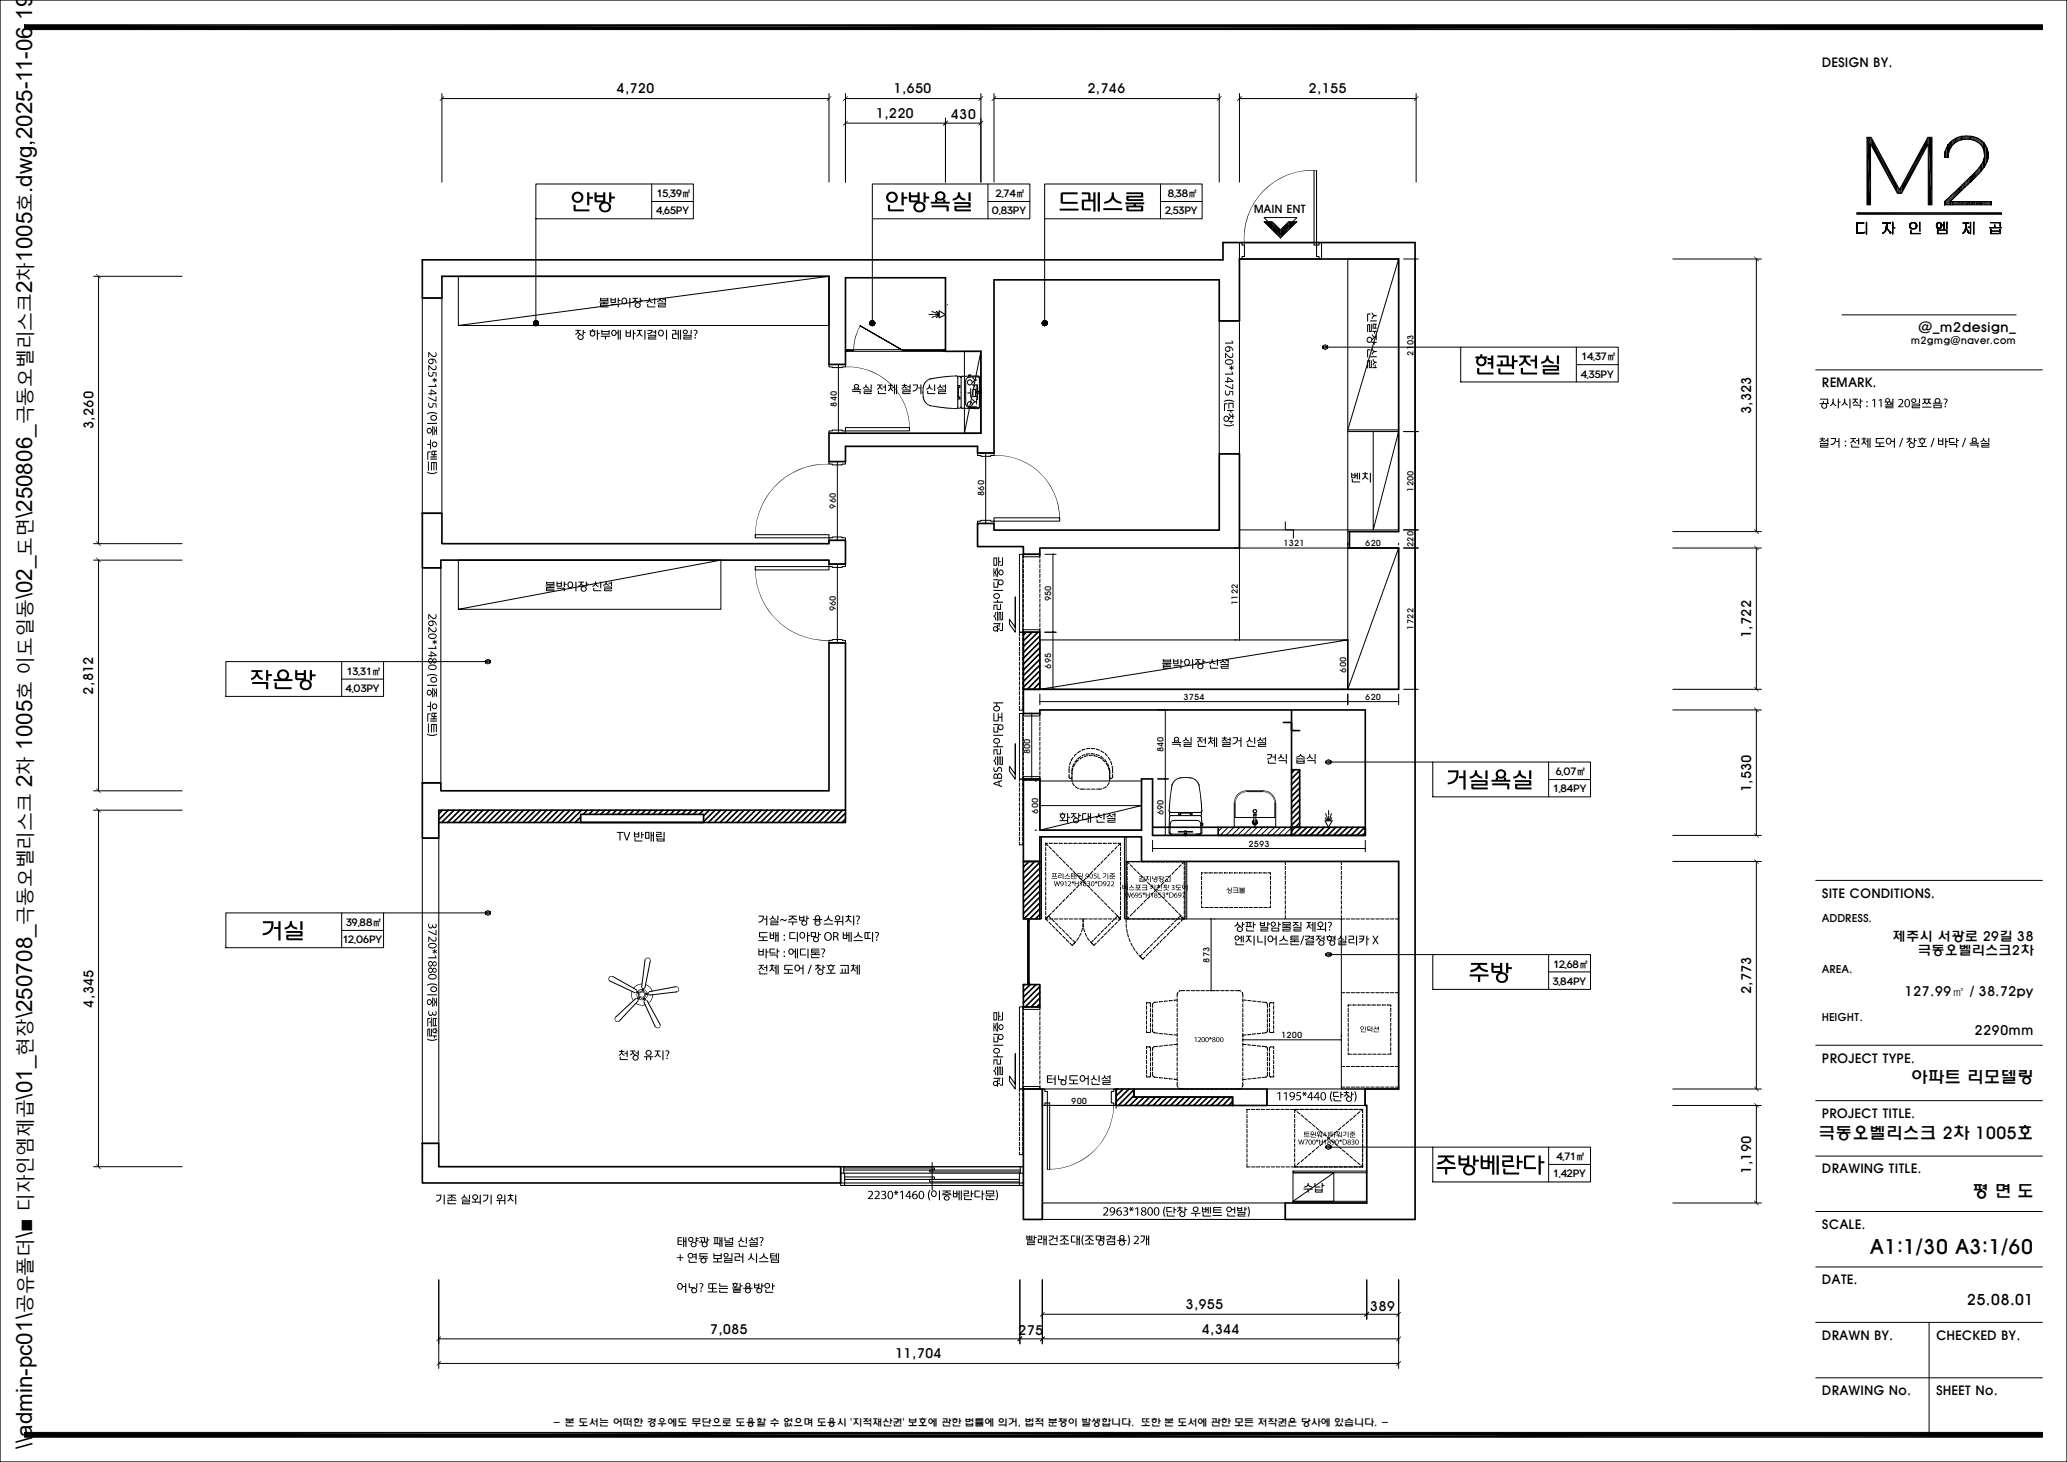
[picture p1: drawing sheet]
<svg xmlns="http://www.w3.org/2000/svg" width="420mm" height="297mm" viewBox="0 0 420 297" stroke-linecap="round" stroke-linejoin="round" font-family="sans-serif">
<defs><g id="words">
<g font-size="4.5">
<text x="6.6" y="39.2" transform="rotate(-90 6.6 39.2)">.dwg,2025-11-06 19</text>
<text x="6.6" y="53.2" transform="rotate(-90 6.6 53.2)">1005</text>
<text x="6.6" y="59.6" transform="rotate(-90 6.6 59.6)">2</text>
<text x="6.6" y="105.3" transform="rotate(-90 6.6 105.3)">\250806_</text>
<text x="6.6" y="121.8" transform="rotate(-90 6.6 121.8)">\02_</text>
<text x="6.6" y="152.3" transform="rotate(-90 6.6 152.3)">1005</text>
<text x="6.6" y="159.9" transform="rotate(-90 6.6 159.9)">2</text>
<text x="6.6" y="206.9" transform="rotate(-90 6.6 206.9)">\250708_</text>
<text x="6.6" y="223.4" transform="rotate(-90 6.6 223.4)">\01_</text>
<text x="6.6" y="251.5" transform="rotate(-90 6.6 251.5)">\■</text>
<text x="6.6" y="294.5" transform="rotate(-90 6.6 294.5)">\\admin-pc01\</text>
</g>
<text font-size="4.1" x="379.9" y="254.7">A1:1/30 A3:1/60</text>
<g font-size="3.8">
<text x="6.6" y="43.1" transform="rotate(-90 6.6 43.1)">호</text>
<text x="6.6" y="86.2" transform="rotate(-90 6.6 86.2)">극동오벨리스크 차</text>
<text x="6.6" y="112.9" transform="rotate(-90 6.6 112.9)">도면</text>
<text x="6.6" y="142.1" transform="rotate(-90 6.6 142.1)">호 이도일동</text>
<text x="6.6" y="157.4" transform="rotate(-90 6.6 157.4)">차</text>
<text x="6.6" y="187.8" transform="rotate(-90 6.6 187.8)">극동오벨리스크</text>
<text x="6.6" y="214.5" transform="rotate(-90 6.6 214.5)">현장</text>
<text x="6.6" y="246.2" transform="rotate(-90 6.6 246.2)">디자인엠제곱</text>
<text x="6.6" y="266.8" transform="rotate(-90 6.6 266.8)">공유폴더</text>
</g>
<g font-size="3.4">
<text x="388.2" y="220.1">아파트 리모델링</text>
<text x="369.5" y="231.4">극동오벨리스크 2차 1005호</text>
<text x="400.7" y="243.2">평 면 도</text>
</g>
<text font-size="3" x="399.6" y="265">25.08.01</text>
<g font-size="2.7">
<text x="125.3" y="19">4,720</text>
<text x="178" y="24">1,220</text>
<text x="181.6" y="19">1,650</text>
<text x="220.9" y="19">2,746</text>
<text x="265.9" y="19">2,155</text>
<text x="193.2" y="24.3">430</text>
<text x="389.8" y="67.4">@_m2design_</text>
<text x="19" y="87.2" transform="rotate(-90 19 87.2)">3,260</text>
<text x="355.8" y="84.2" transform="rotate(-90 355.8 84.2)">3,323</text>
<text x="355.8" y="129.6" transform="rotate(-90 355.8 129.6)">1,722</text>
<text x="18.9" y="141.1" transform="rotate(-90 18.9 141.1)">2,812</text>
<text x="355.8" y="161" transform="rotate(-90 355.8 161)">1,530</text>
<text x="384.5" y="191.1">제주시 서광로 29길 38</text>
<text x="389.7" y="193.9">극동오벨리스크2차</text>
<text x="355.8" y="202" transform="rotate(-90 355.8 202)">2,773</text>
<text x="387" y="202.4">127.99㎡ / 38.72py</text>
<text x="19" y="204.7" transform="rotate(-90 19 204.7)">4,345</text>
<text x="401.2" y="210.3">2290mm</text>
<text x="355.8" y="238.5" transform="rotate(-90 355.8 238.5)">1,190</text>
<text x="240.9" y="265.9">3,955</text>
<text x="278.3" y="266.2">389</text>
<text x="144.2" y="270.9">7,085</text>
<text x="181.9" y="275.9">11,704</text>
<text x="206.9" y="271.2">275</text>
<text x="244.2" y="270.9">4,344</text>
</g>
<g font-size="2.6">
<text x="370.2" y="13.7">DESIGN BY.</text>
<text x="370.2" y="78.7">REMARK.</text>
<text x="370.2" y="182.4">SITE CONDITIONS.</text>
<text x="370.2" y="215.9">PROJECT TYPE.</text>
<text x="370.2" y="227.1">PROJECT TITLE.</text>
<text x="370.2" y="238.4">DRAWING TITLE.</text>
<text x="370.2" y="249.6">SCALE.</text>
<text x="370.2" y="260.9">DATE.</text>
<text x="370.2" y="272.2">DRAWN BY.</text>
<text x="393.4" y="272.2">CHECKED BY.</text>
<text x="370.2" y="283.4">DRAWING No.</text>
<text x="393.4" y="283.4">SHEET No.</text>
</g>
<text font-size="2.3" x="254.8" y="43.3">MAIN ENT</text>
<g font-size="2.2">
<text x="370.2" y="187.4">ADDRESS.</text>
<text x="370.2" y="197.7">AREA.</text>
<text x="370.2" y="207.3">HEIGHT.</text>
</g>
<g font-size="2">
<text x="133.5" y="40">15.39㎡</text>
<text x="202.4" y="40">2.74㎡</text>
<text x="237.3" y="40">8.38㎡</text>
<text x="133.3" y="43.6">4.65PY</text>
<text x="201.5" y="43.6">0.83PY</text>
<text x="236.8" y="43.6">2.53PY</text>
<text x="388.2" y="69.8">m2gmg@naver.com</text>
<text x="321.2" y="76.7">4.35PY</text>
<text x="321.3" y="73.2">14.37㎡</text>
<text x="70.5" y="137">13.31㎡</text>
<text x="70.2" y="140.6">4.03PY</text>
<text x="315.6" y="161">1.84PY</text>
<text x="316.1" y="157.4">6.07㎡</text>
<text x="69.7" y="191.6">12.06PY</text>
<text x="70.4" y="188.1">39.88㎡</text>
<text x="315.6" y="196.6">12.68㎡</text>
<text x="315.5" y="200.1">3.84PY</text>
<text x="315.6" y="239.2">1.42PY</text>
<text x="316.2" y="235.7">4.71㎡</text>
<text x="112.3" y="289.7">- 본 도서는 어떠한 경우에도 무단으로 도용할 수 없으며 도용시 '지적재산권' 보호에 관한 법률에 의거, 법적 분쟁이 발생합니다. 또한 본 도서에 관한 모든 저작권은 당사에 있습니다. -</text>
</g>
<g font-size="1.7">
<text x="287.2" y="72.3" transform="rotate(-90 287.2 72.3)">2103</text>
<text x="170" y="82.6" transform="rotate(-90 170 82.6)">840</text>
<text x="199.9" y="100.8" transform="rotate(-90 199.9 100.8)">860</text>
<text x="287.2" y="99.9" transform="rotate(-90 287.2 99.9)">1200</text>
<text x="169.8" y="103.4" transform="rotate(-90 169.8 103.4)">960</text>
<text x="260.8" y="111">1321</text>
<text x="277.4" y="111">620</text>
<text x="287.2" y="111.1" transform="rotate(-90 287.2 111.1)">220</text>
<text x="169.8" y="124.2" transform="rotate(-90 169.8 124.2)">960</text>
<text x="213.6" y="122.1" transform="rotate(-90 213.6 122.1)">950</text>
<text x="251.5" y="122.9" transform="rotate(-90 251.5 122.9)">1122</text>
<text x="287.2" y="127.9" transform="rotate(-90 287.2 127.9)">1722</text>
<text x="213.6" y="135.8" transform="rotate(-90 213.6 135.8)">695</text>
<text x="273.5" y="136.7" transform="rotate(-90 273.5 136.7)">600</text>
<text x="240.5" y="142.2">3754</text>
<text x="277.4" y="142.2">620</text>
<text x="209.3" y="153.2" transform="rotate(-90 209.3 153.2)">800</text>
<text x="236.4" y="152.9" transform="rotate(-90 236.4 152.9)">840</text>
<text x="210.9" y="165.3" transform="rotate(-90 210.9 165.3)">600</text>
<text x="236.4" y="165.6" transform="rotate(-90 236.4 165.6)">690</text>
<text x="253.7" y="172">2593</text>
<text x="245.7" y="195.6" transform="rotate(-90 245.7 195.6)">873</text>
<text x="260.3" y="210.9">1200</text>
<text x="217.7" y="224.2">900</text>
</g>
</g></defs>
<g fill="#000">
<path d="M5 5l410 1h-410zM5 5h410v1zM379.3 27.9h.8v1.4zM380.1 27.9l.1 1.6-.1-.2zM380.1 27.9h.1v1.6zM380.2 27.9l5.3 11.4-5.3-9.8zM380.2 27.9l5.3 9.9v1.5zM385.5 37.8l.5 1.5h-.5zM385.5 37.8l.5 .7v.8zM386 38.5l.4 .8h-.4zM386.4 37.8v1.5l-.4-.8zM391.7 29.4l-5.3 9.9v-1.5z"/>
<path d="M391.7 27.9v1.5l-5.3 8.4zM391.7 27.9v1.5zM391.7 27.9l.1 1.4zM391.8 27.9l.8 13.7zM395.1 31.5v.5zM395.1 31.5l.1 .5h-.1zM395.2 30.8v1.2l-.1-.5zM395.3 30.7l.1 1.3h-.1zM395.4 30.3v1.7l-.1-1.3zM395.4 30.3l.1 1.7zM395.5 30v2zM395.5 30l.1 2z"/>
<path d="M395.9 29.3v1.9zM395.9 29.3l.3 1.1-.3 .6zM396.2 29v1.4l-.3-1.1zM396.2 29l.2 .9-.2 .5zM396.4 28.8v1.1l-.2-.9zM396.5 28.7l.2 .8-.2 .3zM396.5 28.7l.2-.2v1zM396.7 28.5l.1 .8-.1 .2zM396.8 28.4v.9l-.1-.8zM396.8 28.4l.2 .8-.2 .1zM396.8 28.4l.2-.1v.9zM397 28.3l.3 .6-.3 .3z"/>
<path d="M397 28.3l.3-.2v.8zM397.4 28.1l.2 .6-.2 .2zM397.1 39l.3-.2v1zM397.4 38.8l.3 .8-.3 .2zM397.4 28.1l.2-.1v.7zM397.6 28l.2 .7h-.2zM397.4 38.8l.3-.3v1.1zM397.7 38.5l.6 .5-.6 .6zM397.6 28l.2-.1v.8zM397.8 27.9l.1 .7-.1 .1zM397.8 27.9h.1v.7zM397.9 27.9l.2 .6-.2 .1z"/>
<path d="M397.9 27.9l.2-.1v.7zM398.1 27.8l.2 .7h-.2zM398.1 27.8h.2v.7zM398.3 37.9v1.1l-.6-.5zM398.3 27.8l.3 .6-.3 .1zM398.3 37.9l.4 .6-.4 .5zM398.3 27.8l.3-.1v.7zM398.6 27.7l.3 .6-.3 .1zM398.3 37.9l.4-.4v1zM398.7 37.5l.2 .9-.2 .1zM398.7 37.5l.2-.2v1.1zM398.9 37.3l.5 .7-.5 .4z"/>
<path d="M398.6 27.7l.3-.1v.7zM398.9 27.6l.1 .7zM399 27.6l.3 .7h-.3zM399 27.6h.3v.7zM399.3 27.6l.2 .7h-.2zM398.9 37.3l.5-.4v1.1zM399.4 36.9l.1 .9-.1 .2zM399.3 27.6h.2v.7zM399.5 27.6v.7zM399.4 36.9l.1-.2v1.1zM399.5 36.7v1.1zM399.5 27.6l.3 .7h-.3z"/>
<path d="M399.5 36.7h.1v1zM399.6 36.7l.3 .8-.3 .2zM399.5 27.6h.3v.7zM399.8 27.6l.1 .7h-.1zM399.6 36.7l.3-.3v1.1zM399.9 36.4l.1 .9-.1 .2zM399.8 27.6h.1v.7zM399.9 27.6l.4 .8-.4-.1zM400 36.2v1.1l-.1-.9zM400 36.2v1.1zM400 36.2l.1 1.1zM400.1 36.2l.1 .9-.1 .2z"/>
<path d="M400.2 36.1v1l-.1-.9zM400.2 36.1l.1 .9-.1 .1zM400.2 36.1l.1-.1v1zM399.9 27.6l.4 .1v.7zM400.3 35.9v1.1zM400.3 27.7l.5 .7h-.5zM400.3 35.9l.1 1.1zM400.5 35.9l.1 .9-.1 .1zM400.6 35.7v1.1l-.1-.9zM400.6 35.7l.2 .9-.2 .2zM400.3 27.7h.5v.7zM400.8 35.5v1.1l-.2-.9z"/>
<path d="M400.8 27.7l.1 .7zM400.8 35.5l.1 .9-.1 .2zM400.9 27.8l.3 .8-.3-.2zM400.9 35.4v1l-.1-.9zM400.9 35.4l.2 .9-.2 .1zM401.1 35.3v1l-.2-.9zM401.1 35.3v1zM401.1 35.3l.1-.1v1zM400.9 27.8h.3v.8zM401.2 35.1v1.1zM401.2 27.8l.1 .8h-.1zM401.2 35.1l.1 1z"/>
<path d="M401.3 35l.3 .8-.3 .3zM401.2 27.8l.1 .1v.7zM401.3 27.9l.2 .8-.2-.1zM401.3 27.9h.2v.8zM401.5 27.9l.2 .9-.2-.1zM401.6 34.6v1.2l-.3-.8zM401.6 34.6l.1 1-.1 .2zM401.5 27.9l.2 .1v.8zM401.7 28l.2 .9-.2-.1zM401.7 34.5v1.1l-.1-1zM401.7 34.5l.3 .9-.3 .2zM401.7 28l.2 .1v.8z"/>
<path d="M401.9 28.1l.2 1-.2-.2zM402 34.2v1.2l-.3-.9zM402 34.2l.2 1-.2 .2zM401.9 28.1l.2 .1v.9zM402.1 28.2l.1 1-.1-.1zM402.2 34v1.2l-.2-1zM402.2 34l.1 1.1-.1 .1zM402.1 28.2l.1 .1v.9zM402.2 28.3l.2 1.1-.2-.2zM402.3 33.9v1.2l-.1-1.1zM402.3 33.9l.2 .9-.2 .3zM402.2 28.3l.2 .1v1z"/>
<path d="M402.4 28.4l.1 1.1zM402.5 28.5l.2 1.2-.2-.2zM402.5 33.5v1.3l-.2-.9zM402.5 33.5l.3 1-.3 .3zM402.5 28.5l.2 .2v1zM402.7 28.7l.1 1.2zM402.8 33.1v1.4l-.3-1zM402.8 33.1l.1 1.3-.1 .1zM402.8 28.7l.1 1.4-.1-.2zM402.9 32.9v1.5l-.1-1.3zM402.9 32.9v1.5zM402.8 28.7l.1 .1v1.3z"/>
<path d="M402.9 32.8v1.5zM402.9 28.8l.2 1.6zM402.9 32.8l.2 1.3-.2 .2zM402.9 28.8l.2 .2v1.4zM403.1 32.5v1.6l-.2-1.3zM403.1 32.5v1.6zM403.1 29l.1 2zM403.1 32.2v1.8zM403.9 30.6v1.9zM403.9 30.6v1.5zM258.5 45l1.7 3.3-1.7-1.6zM256.8 45h1.7v1.7z"/>
<path d="M260.2 46.7h1.6l-1.6 1.6zM258.5 45l1.7 1.7v1.6zM261.8 45h1.7l-1.7 1.7zM261.8 45v1.7h-1.6zM377.4 47.3l.1 .1zM377.5 45.3l.1 .1zM377.5 47.3l.1 .1zM377.6 45.3l.3 .1h-.3zM377.6 47.3l.4 .1h-.4zM377.6 45.3h.3v.1zM377.9 45.3l.1 .1zM377.6 47.3h.4v.1z"/>
<path d="M378 47.3l.1 .1zM378 45.3l.2 .1h-.2zM378.1 47.3l.1 .1zM378.2 47.3v.1zM378 45.3h.2v.1zM378.2 47.3l.1 .1zM378.2 45.3l.1 .1zM378.3 47.3l.1 .1zM378.3 45.3l.2 .1h-.2zM378.4 47.3v.1zM378.4 47.3l.1 .1zM378.3 45.3h.2v.1z"/>
<path d="M378.5 45.3v.1zM378.5 47.3l.2 .1zM378.5 45.3l.1 .1zM378.5 47.3l.2-.1v.2zM378.7 47.2v.2zM378.7 47.2l.1 .1zM378.8 47.2v.1zM379.3 27.9l.8 13.7h-.8zM379.3 27.9l.8 1.4v12.3zM382.6 45.3l.1 .1zM382.6 47.3h.1zM382.7 45.3l.2 .1h-.2z"/>
<path d="M382.6 47.3l.1-.1v.1zM382.7 47.2v.1zM382.7 47.2l.1 .1zM382.8 47.2h.1l-.1 .1zM382.7 45.3h.2v.1zM382.9 45.3l.2 .1h-.2zM382.9 47v.2h-.1zM382.9 47v.2zM382.9 47l.1 .1zM383 46.9h.1l-.1 .2zM382.9 45.3h.2v.1zM383.1 45.3l.2 .1h-.2z"/>
<path d="M383.1 46.7v.2h-.1zM383.1 46.7v.2zM383.2 46.3v.4zM383.2 46.1v.6zM383.1 45.3h.2v.1zM383.3 45.5v.9zM383.4 45.3v1zM383.4 45.3v.6zM383.4 46.3l.1 .3zM383.5 45.3v.1zM383.5 46.4l.1 .4zM383.5 45.3l.2 .1h-.2z"/>
<path d="M383.6 46.6l.2 .3zM383.5 45.3h.2v.1zM383.7 45.3l.1 .1h-.1zM383.8 46.7l.1 .4zM383.7 45.3h.1v.1zM383.8 45.3l.1 .1zM383.9 46.9l.1 .3zM383.9 45.3l.1 .1zM384 47.1l.1 .2zM384 45.3l.1 .1zM384.6 45.1v1.1zM384.6 46.2l.4 .1z"/>
<path d="M388 45.7l.1 .5zM388.1 45.5v.7zM388.2 46v.4zM388.2 45.5v.2zM388.2 46.8l.1 .7h-.1zM388.2 46.2l.2 .3zM388.2 45.3v.2zM388.3 45.3l.1 .1-.1 .1zM388.2 46.8h.1v.6zM388.3 47.4l1.9 .1zM388.4 46.4l.2 .1zM388.3 45.3h.1v.1z"/>
<path d="M388.4 45.3h.1l-.1 .1zM388.4 45.3l.1-.1v.1zM388.5 45.2l.2 .1h-.2zM388.6 46.4v.2zM388.6 46.4l.2 .2h-.2zM388.5 45.2l.2 .1zM388.7 45.2l.2 .1zM388.6 46.4h.2v.2zM388.8 46.4l.2 .1-.2 .1zM388.9 45.2l.2 .2zM388.8 46.4h.2v.1zM389 46.4l.1 .1h-.1z"/>
<path d="M389 46.4l.1 .1zM389.1 46.4h.1zM389.1 45.3l.2 .3zM389.2 46.3v.1h-.1zM389.3 46.2v.2zM389.3 45.4v.4zM389.3 46.1v.2zM389.4 45.6v.6zM389.4 45.6l.1 .4zM390 45.1l.1 1.8h-.1zM390 45.1h.1v1.8zM391.8 29.3l.8 12.3h-.8z"/>
<path d="M391.8 27.9h.8v13.7zM393.4 45.7l.1 .4zM393.5 45.5v.6zM393.6 45.4v.8zM393.6 45.4v.2zM393.6 46.1l.1 .3zM393.7 45.3v.2zM393.7 46.7l.1 .8h-.1zM393.7 46.2l.1 .2zM393.7 45.3h.1l-.1 .1zM393.7 46.7l.1 .1zM393.8 47.4l1.7 .1z"/>
<path d="M393.8 46.7l1.7 .1zM393.7 46.7l.1 .1v.6zM393.7 45.3l.1-.1v.1zM393.8 46.3l.2 .1h-.2zM393.8 45.2l.2 .1zM393.8 46.3l.2 .1zM393.8 45.2h.2v.1zM394 45.2v.1zM394 46.3l.2 .1h-.2zM394 45.2l.2 .1zM394 46.3l.2 .1zM394.2 46.3l.1 .1z"/>
<path d="M394.2 45.2l.1 .2zM394.3 46.3v.1zM394.3 45.3v.1zM394.3 46.2v.2zM394.3 45.3l.1 .3zM394.4 46v.3zM394.4 45.4v.8zM394.4 45.4l.1 .7zM394.6 45.7l.1 .1zM394.7 45.7l.1 .1zM394.8 45.7v.1zM394.9 45.7l.1 .1z"/>
<path d="M395 45.2l.1 1.3zM395.1 40.9l.1 .7zM395.2 40.9l.1 .7h-.1zM395.3 40.8v.8l-.1-.7zM395.3 40.8l.1 .8zM395.4 40.7l.1 .9h-.1zM395.4 40.7l.1-.1v1zM395.5 40.6l.1 1h-.1zM395.5 46.7l.1 .8zM395.5 45.1l.1 1.4h-.1zM395.5 47.4l.1 .1zM395.5 46.8l.1 .7-.1-.1z"/>
<path d="M395.6 40.5v1.1l-.1-1zM395.6 40.5v1.1zM395.6 40.5l.3 1.1h-.3zM395.5 46.7h.1v.8zM395.5 45.1h.1v1.4zM395.9 40.2v1.4l-.3-1.1zM395.9 40.2v1.4zM395.9 40.2l.3 1.4h-.3zM395.9 40.2l.3-.2v1.6zM396.2 40v1.6zM396.2 39.9v1zM396.2 40.9l.1 .7z"/>
<path d="M396.2 39.9l.1 1zM396.3 39.9v1zM396.3 40.9l.2 .7h-.2zM396.4 39.8v1zM396.4 39.8l.1 .9-.1 .1zM396.4 39.8l.1-.2v1.1zM396.5 39.6l.2 .9-.2 .2zM396.3 40.9h.2v.7zM396.5 40.9l.3 .7h-.3zM396.7 39.5v1l-.2-.9zM396.7 39.5v1zM396.7 39.4l.2 .9-.2 .2z"/>
<path d="M396.5 40.9h.3v.7zM396.8 40.9l.3 .7h-.3zM396.9 39.3v1l-.2-.9zM396.9 39.3l.2 .8-.2 .2zM396.8 40.9h.3v.7zM397.1 40.9l.2 .7h-.2zM397.1 39v1.1l-.2-.8zM397.1 39l.3 .8-.3 .3zM397.1 40.9h.2v.7zM397.3 40.9l.2 .7h-.2zM397.3 40.9h.2v.7zM397.5 40.9l.3 .7h-.3z"/>
<path d="M397.5 40.9h.3v.7zM397.8 40.9l.1 .7zM397.9 40.9l.4 .7h-.4zM397.9 40.9h.4v.7zM398.3 40.9l.7 .7h-.7zM398.9 45.3v.1zM398.3 40.9h.7v.7zM399 40.9l.3 .7h-.3zM399 47.2v.1zM399 45.3l.1 .1zM399.1 47.1v.1zM399.1 45.3l.1 .1z"/>
<path d="M399.2 46.9v.3zM399.2 45.3l.1 .1zM399.2 46.8v.3zM399.3 46.6v.3zM399.3 45.3l.1 .1zM399 40.9h.3v.7zM399.3 40.9l1.1 .7h-1.1zM399.4 46.2v.6zM399.4 45.5v1.1zM399.5 46.3v.3zM399.5 45.3l.1 .1zM399.5 46.4l.1 .3z"/>
<path d="M399.6 45.3l.2 .1h-.2zM399.6 46.4l.1 .5zM399.7 46.6l.1 .4zM399.8 46.7l.1 .5zM399.6 45.3h.2v.1zM399.9 45.3l.1 .1zM399.9 46.1l.4 .1h-.4zM399.9 47l.1 .3zM400 47.2l.1 .1zM399.9 46.1h.4v.1zM400.3 46.2l.1 1.3zM400.3 46.1l.1 1.4z"/>
<path d="M399.3 40.9h1.1v.7zM400.4 40.9l1 .7h-1zM400.4 40.9h1v.7zM401.4 40.9v.7zM401.4 40.9l1.1 .7h-1.1zM401.4 40.9h1.1v.7zM402.5 40.9l.4 .7h-.4zM402.5 40.9h.4v.7zM402.9 40.9l.1 .7zM403 40.9l.4 .7h-.4zM403 40.9h.4v.7zM403.4 40.9v.7z"/>
<path d="M403.4 40.9l.3 .7h-.3zM403.4 40.9h.3v.7zM403.7 40.9l.1 .7zM403.8 40.9l.2 .7h-.2zM403.8 40.9h.2v.7zM404 40.9l.1 .7zM404.1 40.9l.2 .7h-.2zM404.2 46.2l1.1 .1zM404.1 40.9h.2v.7zM404.3 40.9l.1 .7zM404.4 40.9l.1 .7zM404.5 40.9v.7z"/>
<path d="M404.5 46.5l.1 1h-.1zM404.5 45.2l1.9 .1zM404.5 46.5h.1v.4zM404.6 47.4l1.8 .1zM404.6 46.9l1.8 .1zM404.5 46.5l.1 .9zM405.3 45.7l.1 .6-.1-.1zM405.3 46.2l.1 .1zM405.3 45.7h.1v.5zM405.4 46.2l1.3 .1zM406.4 46.5v1zM406.4 45.2v.8z"/>
<path d="M406.4 47.4v.1zM406.4 47v.5zM406.4 46.9v.6zM406.4 45.3v.7zM268.8 70.3l.1 .5zM268.9 70.2v.6zM268.9 70.2v.7zM268.9 70.1v.8zM268.9 70.1l.1 .9zM269 70.1v.9zM269 70.1l.1 .9zM269.1 70.1l.1 .9z"/>
<path d="M269.2 70l.1 1zM269.3 70l.1 1zM269.4 70v1zM269.4 70l.1 1zM269.5 70.1v.9zM269.5 70.1l.1 .8zM269.6 70.1v.8zM269.6 70.2v.7zM269.6 70.2l.1 .6zM98.7 134.2v.5zM98.7 134.2l.1 .5zM98.8 134.1v.6z"/>
<path d="M98.8 134.1v.7zM98.8 134l.1 .8zM98.9 134v.9zM98.9 133.9l.1 1zM99 133.9l.1 1zM99.1 133.9l.1 1zM99.2 133.9l.1 1zM99.3 133.9v1zM99.3 133.9l.1 1zM99.4 134v.9zM99.4 134v.8zM99.4 134l.1 .8z"/>
<path d="M99.5 134.1v.7zM99.5 134.1v.6zM269.5 154.6v.5zM269.5 154.5v.6zM269.5 154.5l.1 .7zM269.6 154.5l.1 .7zM269.6 154.5l.1-.1v.8zM269.7 154.4v.9zM269.7 154.3v1zM269.7 154.3l.1 1zM269.8 154.3l.1 1zM269.9 154.3l.1 1z"/>
<path d="M270 154.3v1zM270 154.3l.1 1zM270.1 154.3v1zM270.1 154.3l.1 .9zM270.2 154.4v.8zM270.2 154.4l.1 .8zM270.3 154.4v.8zM270.3 154.5v.7zM270.3 154.5l.1 .6zM98.7 185.2v.5zM98.7 185.2l.1 .6zM98.7 185.2l.1-.1v.7z"/>
<path d="M98.8 185.1v.7zM98.8 185.1l.1 .8zM98.9 185v.9zM98.9 185l.1 1zM99 185l.1 1zM99.1 185l.1 1zM99.2 185l.1 1zM99.3 185v1zM99.3 185l.1 .9zM99.4 185v.9zM99.4 185l.1 .8zM99.5 185.1v.7z"/>
<path d="M99.5 185.2v.6zM269.5 193.7v.5zM269.5 193.6l.1 .7zM269.6 193.5v.8zM269.6 193.5l.1 .9zM269.7 193.5v.9zM269.7 193.5l.1 .9zM269.8 193.4l.1 1zM269.9 193.4l.1 1zM270 193.4v1zM270 193.4l.1 1zM270.1 193.5v.9z"/>
<path d="M270.1 193.5l.1 .9zM270.2 193.5v.9zM270.2 193.5l.1 .8zM270.3 193.5v.8zM270.3 193.6v.7zM270.3 193.6l.1 .6zM269.5 232.8v.5zM269.5 232.7v.6zM269.5 232.7l.1 .7zM269.6 232.7l.1 .7zM269.7 232.6v.9zM269.7 232.6l.1 .9z"/>
<path d="M269.8 232.5l.1 1zM269.9 232.5l.1 1zM270 232.5v1zM270 232.5l.1 1zM270.1 232.5v1zM270.1 232.5l.1 1zM270.2 232.6v.9zM270.2 232.6l.1 .8zM270.3 232.6v.8zM270.3 232.6v.7zM270.3 232.7v.6zM270.3 232.7l.1 .6z"/>
<path d="M5 291l410 1h-410zM5 291h410v1z"/>
<path d="M90.2 19.5l.1 .1-.9 .9-.1-.1z" fill-rule="evenodd"/>
<path d="M171.3 20.4l.9-.9 .1 .1-.9 .9z" fill-rule="evenodd"/>
<path d="M202.4 19.5l.1 .1-1 .9v-.1z" fill-rule="evenodd"/>
<path d="M251.3 20.4l.9-.9 .1 .1-.9 .9z" fill-rule="evenodd"/>
<path d="M168.9 19.5l.1 .1-.9 .9-.1-.1z" fill-rule="evenodd"/>
<path d="M171.3 25.4l.9-.9 .1 .1-.9 .9z" fill-rule="evenodd"/>
<path d="M192.5 24.5l.1 .1-.9 .9-.1-.1z" fill-rule="evenodd"/>
<path d="M192.5 24.5l.1 .1-.9 .9-.1-.1z" fill-rule="evenodd"/>
<path d="M199.7 19.5l.1 .1-.9 .9-.1-.1z" fill-rule="evenodd"/>
<path d="M199.7 24.5l.1 .1-.9 .9-.1-.1z" fill-rule="evenodd"/>
<path d="M248.1 19.5l.1 .1-.9 .9-.1-.1z" fill-rule="evenodd"/>
<path d="M256.6 38.8a13.4 13.4 0 0 1 10.9-4.1 13.8 13.8 0 0 0-14.6 15.1h-.1a13.9 13.9 0 0 1 3.8-11z" fill-rule="evenodd"/>
<path d="M267.5 34.6v.1z" fill-rule="evenodd"/>
<path d="M288.2 19.5v.1l-.8 .9-.1-.1z" fill-rule="evenodd"/>
<path d="M19.5 55.7l.1-.1 .9 .9-.1 .1z" fill-rule="evenodd"/>
<path d="M252.8 49.8h.1z" fill-rule="evenodd"/>
<path d="M287.4 52.6h.1z" fill-rule="evenodd"/>
<path d="M287.4 52.7l.1-.1-.1 .1z" fill-rule="evenodd"/>
<path d="M287.4 52.6v-.1l.1 .1z" fill-rule="evenodd"/>
<path d="M287.5 52.6v.2z" fill-rule="evenodd"/>
<path d="M287.5 52.6v.2z" fill-rule="evenodd"/>
<path d="M287.4 52.5l.1 .1z" fill-rule="evenodd"/>
<path d="M287.5 52.6l.1 .1z" fill-rule="evenodd"/>
<path d="M287.5 52.5v.1z" fill-rule="evenodd"/>
<path d="M287.5 52.6h.2z" fill-rule="evenodd"/>
<path d="M287.6 52.5l-.1 .1z" fill-rule="evenodd"/>
<path d="M356.5 52.1l.9 .9-.1 .1-.9-.9z" fill-rule="evenodd"/>
<path d="M108.6 65.2a.53 .53 0 0 1 .8 .5l-.3-.5h-.3l-.3 .3 .1 .5 .2 .1h.3l.3-.4a.54 .54 0 0 1-.8 .4 .54 .54 0 0 1 0-.9z" fill-rule="evenodd"/>
<path d="M170.2 74h.1z" fill-rule="evenodd"/>
<path d="M170.2 74.1l.1-.1v.2z" fill-rule="evenodd"/>
<path d="M170.2 74l.1-.1v.1z" fill-rule="evenodd"/>
<path d="M170.3 74v.2z" fill-rule="evenodd"/>
<path d="M170.3 74l.1 .2z" fill-rule="evenodd"/>
<path d="M170.3 73.9v.1z" fill-rule="evenodd"/>
<path d="M170.3 74l.1 .2z" fill-rule="evenodd"/>
<path d="M170.3 73.9v.1z" fill-rule="evenodd"/>
<path d="M170.3 74h.2z" fill-rule="evenodd"/>
<path d="M170.4 73.9l-.1 .1z" fill-rule="evenodd"/>
<path d="M173.4 71.1l.1 .1z" fill-rule="evenodd"/>
<path d="M174.8 66.1l.1 .1a10.2 10.2 0 0 0-1.4 5h-.1a9.7 9.7 0 0 1 1.4-5.1z" fill-rule="evenodd"/>
<path d="M174.8 66.1l.1 .1z" fill-rule="evenodd"/>
<path d="M177 65.2a.57 .57 0 0 1 .8 .5l-.4-.5a.45 .45 0 0 0-.6 .5 .45 .45 0 0 0 .6 .4l.4-.4a.55 .55 0 0 1-.8 .4 .55 .55 0 0 1 0-.9z" fill-rule="evenodd"/>
<path d="M187.4 79.7h.2l.1 .9-.2 .1z" fill-rule="evenodd"/>
<path d="M187.5 78.7h.2l-.1 1h-.2z" fill-rule="evenodd"/>
<path d="M187.5 79.6l.1 .1-.1 .1z" fill-rule="evenodd"/>
<path d="M187.5 79.6l.1 .1-.1 .1z" fill-rule="evenodd"/>
<path d="M187.5 78.7h.2v.1h-.2z" fill-rule="evenodd"/>
<path d="M187.5 78.7h.2v.1h-.2z" fill-rule="evenodd"/>
<path d="M188.1 77.4l.9-.5v.1a2.12 2.12 0 0 0-1.3 1.7h-.2l.1-.5z" fill-rule="evenodd"/>
<path d="M188.9 77h.2l-.1 .1z" fill-rule="evenodd"/>
<path d="M188.9 77h.2l-.1 .1z" fill-rule="evenodd"/>
<path d="M189 76.9l3.5-.5 1.8-.1v.2l-5.3 .6z" fill-rule="evenodd"/>
<path d="M194.2 76.3h.2v.2h-.2z" fill-rule="evenodd"/>
<path d="M194.2 76.3h.2v.2h-.2z" fill-rule="evenodd"/>
<path d="M194.3 76.3h.2l.2 .4h-.2z" fill-rule="evenodd"/>
<path d="M194.6 76.6h.1v.2h-.1z" fill-rule="evenodd"/>
<path d="M194.7 78.4l.2-.1 .2 .2-.2 .2v-.2h-.1l.1 .2-.3-.2z" fill-rule="evenodd"/>
<path d="M195.2 76.6l.2 .1-.1 .1z" fill-rule="evenodd"/>
<path d="M195.2 76.5l.3-.2v.2l-.3 .2z" fill-rule="evenodd"/>
<path d="M195.5 76.3l.1 .2h-.1z" fill-rule="evenodd"/>
<path d="M196.1 77.3h.2l-.1 .1z" fill-rule="evenodd"/>
<path d="M196.3 76.8l.5-.3 .1 .3-.5 .2-.1 .3h-.2z" fill-rule="evenodd"/>
<path d="M196.7 76.6h.2l-.1 .2z" fill-rule="evenodd"/>
<path d="M196.7 76.6h.2l-.1 .2z" fill-rule="evenodd"/>
<path d="M196.8 76.2l.1 .1z" fill-rule="evenodd"/>
<path d="M196.8 76.2h.2l-.1 .1z" fill-rule="evenodd"/>
<path d="M197.1 76.2h.1z" fill-rule="evenodd"/>
<path d="M197.1 76.2l.2 .1z" fill-rule="evenodd"/>
<path d="M198.5 78.1l.2 .1z" fill-rule="evenodd"/>
<path d="M196.8 76.5h2v.2l-2 .1z" fill-rule="evenodd"/>
<path d="M198.7 76.5h.1v.1h-.1z" fill-rule="evenodd"/>
<path d="M198.7 76.5h.1v.1h-.1z" fill-rule="evenodd"/>
<path d="M198.9 77.3h.2l.2 .3z" fill-rule="evenodd"/>
<path d="M198.9 76.9l.2-.1v.2z" fill-rule="evenodd"/>
<path d="M198.8 76.5l.3 .1v.2l-.3-.1z" fill-rule="evenodd"/>
<path d="M199 76.7l.1 .1-.1 .1z" fill-rule="evenodd"/>
<path d="M199 77.2h.1v.2h-.1z" fill-rule="evenodd"/>
<path d="M199 76.7l.3-.2-.2 .4h-.2z" fill-rule="evenodd"/>
<path d="M199.2 76.6h.2l-.1 .2z" fill-rule="evenodd"/>
<path d="M199.2 77.5h.1v.1h-.1z" fill-rule="evenodd"/>
<path d="M212 65.2a.53 .53 0 0 1 .8 .5l-.3-.5h-.3l-.4 .3 .2 .5 .2 .1h.3l.3-.4a.54 .54 0 0 1-.8 .4 .54 .54 0 0 1 0-.9z" fill-rule="evenodd"/>
<path d="M268.8 70.2a.58 .58 0 0 1 .6-.2 .58 .58 0 0 1 .4 .5l-.3-.4a.45 .45 0 0 0-.6 .2 .45 .45 0 0 0 .1 .6l.5 .1 .3-.5a.57 .57 0 0 1-.7 .6 .57 .57 0 0 1-.3-.9z" fill-rule="evenodd"/>
<path d="M157.3 98.9a14.3 14.3 0 0 1 11.2-4.7 14.8 14.8 0 0 0-15.1 14.7 14.7 14.7 0 0 1 3.9-10z" fill-rule="evenodd"/>
<path d="M168.4 94.3h.1z" fill-rule="evenodd"/>
<path d="M170 93.7l.1 .1z" fill-rule="evenodd"/>
<path d="M170 93.8h.1v.1z" fill-rule="evenodd"/>
<path d="M170.1 93.6v.2l-.1-.1z" fill-rule="evenodd"/>
<path d="M170.1 93.8v.1z" fill-rule="evenodd"/>
<path d="M170.1 93.8v.1z" fill-rule="evenodd"/>
<path d="M170.1 93.6v.2z" fill-rule="evenodd"/>
<path d="M170.2 88h.1l-.1 .1z" fill-rule="evenodd"/>
<path d="M170.2 88.1l.1-.1z" fill-rule="evenodd"/>
<path d="M170.1 93.8l.1 .1z" fill-rule="evenodd"/>
<path d="M170.1 93.6v.2z" fill-rule="evenodd"/>
<path d="M170.2 88l.1-.1v.1z" fill-rule="evenodd"/>
<path d="M170.3 88v.2z" fill-rule="evenodd"/>
<path d="M170.1 93.8l.2-.1z" fill-rule="evenodd"/>
<path d="M170.2 93.6l-.1 .2z" fill-rule="evenodd"/>
<path d="M170.3 87.9v.1z" fill-rule="evenodd"/>
<path d="M170.3 88v.2z" fill-rule="evenodd"/>
<path d="M170.3 88l.2 .1z" fill-rule="evenodd"/>
<path d="M170.3 87.9v.1z" fill-rule="evenodd"/>
<path d="M170.3 88h.2v.1z" fill-rule="evenodd"/>
<path d="M170.4 87.9l-.1 .1z" fill-rule="evenodd"/>
<path d="M171.8 74.5a12.4 12.4 0 0 1 12.9 12.7 12.4 12.4 0 0 0-12.9-12.6z" fill-rule="evenodd"/>
<path d="M184.7 87.2h.1z" fill-rule="evenodd"/>
<path d="M187.5 80.7l.2-.1a2.12 2.12 0 0 0 1.3 1.7v.2a2.14 2.14 0 0 1-1.5-1.8z" fill-rule="evenodd"/>
<path d="M187.5 80.6h.2v.1h-.2z" fill-rule="evenodd"/>
<path d="M187.5 80.6h.2v.1h-.2z" fill-rule="evenodd"/>
<path d="M189 82.3l5.3 .6v.2l-3.5-.3-1.8-.3z" fill-rule="evenodd"/>
<path d="M188.9 82.3h.2v.2h-.2z" fill-rule="evenodd"/>
<path d="M188.9 82.3h.2v.2h-.2z" fill-rule="evenodd"/>
<path d="M194.5 82.7h.2l-.1 .2-.3 .2z" fill-rule="evenodd"/>
<path d="M194.2 82.9h.2v.2h-.2z" fill-rule="evenodd"/>
<path d="M194.2 82.9h.2v.2h-.2z" fill-rule="evenodd"/>
<path d="M194.6 82.6h.1v.2h-.1z" fill-rule="evenodd"/>
<path d="M194.7 80.7l.2-.1 .2 .3-.2 .2v-.2h-.1l.1 .2-.3-.2z" fill-rule="evenodd"/>
<path d="M195.2 82.7l.3 .1v.3z" fill-rule="evenodd"/>
<path d="M195.2 82.6l.2 .1-.1 .1z" fill-rule="evenodd"/>
<path d="M195.4 82.9h.2l-.1 .2z" fill-rule="evenodd"/>
<path d="M196.1 82.1h.2l.3 .4 .3 .1-.1 .2a.82 .82 0 0 1-.7-.7z" fill-rule="evenodd"/>
<path d="M196.2 82l.1 .1-.1 .1z" fill-rule="evenodd"/>
<path d="M196.8 82.6l2 .1v.2l-2-.1z" fill-rule="evenodd"/>
<path d="M196.8 82.7l.1 .1h-.1z" fill-rule="evenodd"/>
<path d="M196.8 82.7l.1 .1h-.1z" fill-rule="evenodd"/>
<path d="M198.4 81.2h.3l-.2 .1z" fill-rule="evenodd"/>
<path d="M198.9 82.6h.2v.2l-.3 .1z" fill-rule="evenodd"/>
<path d="M198.7 82.8h.1v.1h-.1z" fill-rule="evenodd"/>
<path d="M198.7 82.8h.1v.1h-.1z" fill-rule="evenodd"/>
<path d="M198.9 82.6h.2l-.1 .1z" fill-rule="evenodd"/>
<path d="M200.2 92h.1z" fill-rule="evenodd"/>
<path d="M200.2 92.1l.1-.1z" fill-rule="evenodd"/>
<path d="M200.2 91.9l.1 .1z" fill-rule="evenodd"/>
<path d="M200.3 92v.2z" fill-rule="evenodd"/>
<path d="M200.3 92l.1 .2h-.1z" fill-rule="evenodd"/>
<path d="M200.2 91.9l.1 .1z" fill-rule="evenodd"/>
<path d="M200.3 92l.1 .2z" fill-rule="evenodd"/>
<path d="M200.3 91.9h.1l-.1 .1z" fill-rule="evenodd"/>
<path d="M200.3 92h.1z" fill-rule="evenodd"/>
<path d="M200.4 91.9l-.1 .1z" fill-rule="evenodd"/>
<path d="M201.9 92.5l.1 .1z" fill-rule="evenodd"/>
<path d="M287.4 87.6l.1 .1z" fill-rule="evenodd"/>
<path d="M287.4 87.7h.1l-.1 .1z" fill-rule="evenodd"/>
<path d="M287.4 87.6l.1 .1z" fill-rule="evenodd"/>
<path d="M287.4 87.7h.1l-.1 .1z" fill-rule="evenodd"/>
<path d="M287.4 87.6v-.1l.1 .2z" fill-rule="evenodd"/>
<path d="M287.5 87.7l-.1 .1z" fill-rule="evenodd"/>
<path d="M287.4 87.6v-.1l.1 .2z" fill-rule="evenodd"/>
<path d="M287.5 87.7l-.1 .1z" fill-rule="evenodd"/>
<path d="M287.5 87.7l.1 .1z" fill-rule="evenodd"/>
<path d="M287.4 87.5l.1 .2z" fill-rule="evenodd"/>
<path d="M287.4 87.5l.1 .2z" fill-rule="evenodd"/>
<path d="M287.5 87.7l.1 .1z" fill-rule="evenodd"/>
<path d="M287.5 87.7l.1 .1z" fill-rule="evenodd"/>
<path d="M287.5 87.5v.2z" fill-rule="evenodd"/>
<path d="M287.5 87.7l.1 .1z" fill-rule="evenodd"/>
<path d="M287.5 87.5v.2z" fill-rule="evenodd"/>
<path d="M287.5 87.7h.2z" fill-rule="evenodd"/>
<path d="M287.6 87.5l-.1 .2z" fill-rule="evenodd"/>
<path d="M287.5 87.7h.2z" fill-rule="evenodd"/>
<path d="M287.6 87.5l-.1 .2z" fill-rule="evenodd"/>
<path d="M19.6 109.9l.9 .9-.1 .2-.9-1z" fill-rule="evenodd"/>
<path d="M19.6 113.3l.9 .9-.1 .1-.9-.9z" fill-rule="evenodd"/>
<path d="M153.4 115.4a14.7 14.7 0 0 0 13.5 14.6h1.5l.1 .2a14.6 14.6 0 0 1-15.1-14.8z" fill-rule="evenodd"/>
<path d="M153.4 115.4l.1 .1z" fill-rule="evenodd"/>
<path d="M170 109.7l.1 .1z" fill-rule="evenodd"/>
<path d="M170 109.8h.1v.1z" fill-rule="evenodd"/>
<path d="M170 114.6h.1z" fill-rule="evenodd"/>
<path d="M170 114.6h.1v.1z" fill-rule="evenodd"/>
<path d="M170.1 109.6v.2l-.1-.1z" fill-rule="evenodd"/>
<path d="M170.1 109.8v.1z" fill-rule="evenodd"/>
<path d="M170.1 114.5v.1h-.1z" fill-rule="evenodd"/>
<path d="M170.1 114.6v.2z" fill-rule="evenodd"/>
<path d="M170.1 109.6v.2z" fill-rule="evenodd"/>
<path d="M170.1 109.8v.1z" fill-rule="evenodd"/>
<path d="M170.1 114.6v.2z" fill-rule="evenodd"/>
<path d="M170.1 114.5v.1z" fill-rule="evenodd"/>
<path d="M170.1 109.8l.1 .1z" fill-rule="evenodd"/>
<path d="M170.1 109.6v.2z" fill-rule="evenodd"/>
<path d="M170.1 114.6l.1 .1z" fill-rule="evenodd"/>
<path d="M170.1 114.5v.1z" fill-rule="evenodd"/>
<path d="M170.1 109.8l.2-.1z" fill-rule="evenodd"/>
<path d="M170.2 109.6l-.1 .2z" fill-rule="evenodd"/>
<path d="M170.1 114.6h.2z" fill-rule="evenodd"/>
<path d="M170.2 114.5l-.1 .1z" fill-rule="evenodd"/>
<path d="M200.2 106.3h.1l-.1 .1z" fill-rule="evenodd"/>
<path d="M200.2 106.4l.1-.1z" fill-rule="evenodd"/>
<path d="M200.2 106.2l.1 .1z" fill-rule="evenodd"/>
<path d="M200.3 106.3v.2z" fill-rule="evenodd"/>
<path d="M200.2 106.2l.1 .1z" fill-rule="evenodd"/>
<path d="M200.3 106.3l.1 .2h-.1z" fill-rule="evenodd"/>
<path d="M200.3 106.3l.1 .1z" fill-rule="evenodd"/>
<path d="M200.3 106.2h.1l-.1 .1z" fill-rule="evenodd"/>
<path d="M200.3 106.3h.1v.1z" fill-rule="evenodd"/>
<path d="M200.4 106.2l-.1 .1z" fill-rule="evenodd"/>
<path d="M213.8 112.6h.2z" fill-rule="evenodd"/>
<path d="M213.8 112.6h.2z" fill-rule="evenodd"/>
<path d="M213.9 112.5l.1 .1z" fill-rule="evenodd"/>
<path d="M214 112.6v.2z" fill-rule="evenodd"/>
<path d="M214 112.6l.1 .1-.1 .1z" fill-rule="evenodd"/>
<path d="M213.9 112.5l.1 .1z" fill-rule="evenodd"/>
<path d="M214 112.6l.1 .1z" fill-rule="evenodd"/>
<path d="M214 112.4l.1 .1-.1 .1z" fill-rule="evenodd"/>
<path d="M214 112.6h.1z" fill-rule="evenodd"/>
<path d="M214.1 112.5l-.1 .1z" fill-rule="evenodd"/>
<path d="M202 92.5a12.8 12.8 0 0 1 13.3 13 12.8 12.8 0 0 0-13.3-12.9z" fill-rule="evenodd"/>
<path d="M215.3 105.5v.1z" fill-rule="evenodd"/>
<path d="M251.7 111.3h.1z" fill-rule="evenodd"/>
<path d="M251.7 111.4l.1-.1v.2z" fill-rule="evenodd"/>
<path d="M251.7 111.3h.1z" fill-rule="evenodd"/>
<path d="M251.7 111.3h.1z" fill-rule="evenodd"/>
<path d="M251.7 111.4l.1-.1z" fill-rule="evenodd"/>
<path d="M251.7 111.3l.1-.1v.1z" fill-rule="evenodd"/>
<path d="M251.8 111.3v.2z" fill-rule="evenodd"/>
<path d="M251.7 111.3l.1-.1v.1z" fill-rule="evenodd"/>
<path d="M251.8 111.3v.2z" fill-rule="evenodd"/>
<path d="M251.8 111.3l.1 .2z" fill-rule="evenodd"/>
<path d="M251.8 111.2v.1z" fill-rule="evenodd"/>
<path d="M251.8 111.2v.1z" fill-rule="evenodd"/>
<path d="M251.8 111.3l.2 .1z" fill-rule="evenodd"/>
<path d="M251.8 111.3l.2 .1-.1 .1z" fill-rule="evenodd"/>
<path d="M251.8 111.2v.1z" fill-rule="evenodd"/>
<path d="M251.9 111.2l.1 .1h-.2z" fill-rule="evenodd"/>
<path d="M251.8 111.3h.2z" fill-rule="evenodd"/>
<path d="M251.8 111.3l.2 .1z" fill-rule="evenodd"/>
<path d="M251.9 111.2l.1 .1h-.2z" fill-rule="evenodd"/>
<path d="M251.8 111.3h.2z" fill-rule="evenodd"/>
<path d="M273.7 111.3h.2z" fill-rule="evenodd"/>
<path d="M273.7 111.3h.2z" fill-rule="evenodd"/>
<path d="M273.7 111.4l.2-.1z" fill-rule="evenodd"/>
<path d="M273.7 111.3h.2z" fill-rule="evenodd"/>
<path d="M273.7 111.3h.2z" fill-rule="evenodd"/>
<path d="M273.7 111.4l.2-.1z" fill-rule="evenodd"/>
<path d="M273.9 111.3l-.1 .2z" fill-rule="evenodd"/>
<path d="M273.8 111.2l.1 .1h-.2z" fill-rule="evenodd"/>
<path d="M273.8 111.2l.1 .1h-.2z" fill-rule="evenodd"/>
<path d="M273.9 111.3l-.1 .2z" fill-rule="evenodd"/>
<path d="M273.9 111.3l.1 .1z" fill-rule="evenodd"/>
<path d="M273.8 111.2l.1 .1z" fill-rule="evenodd"/>
<path d="M273.8 111.2l.1 .1z" fill-rule="evenodd"/>
<path d="M273.9 111.3l.1 .1z" fill-rule="evenodd"/>
<path d="M273.9 111.3h.1z" fill-rule="evenodd"/>
<path d="M273.9 111.2l.1 .1h-.1z" fill-rule="evenodd"/>
<path d="M273.9 111.2l.1 .1h-.1z" fill-rule="evenodd"/>
<path d="M273.9 111.3h.1z" fill-rule="evenodd"/>
<path d="M273.9 111.3h.1z" fill-rule="evenodd"/>
<path d="M273.9 111.3h.1z" fill-rule="evenodd"/>
<path d="M284 111.3h.2z" fill-rule="evenodd"/>
<path d="M284.1 111.4l.1-.1z" fill-rule="evenodd"/>
<path d="M284.1 111.3h.1z" fill-rule="evenodd"/>
<path d="M284.2 111.3v.2z" fill-rule="evenodd"/>
<path d="M284.1 111.3v-.1l.1 .1z" fill-rule="evenodd"/>
<path d="M284.2 111.3l.1 .1z" fill-rule="evenodd"/>
<path d="M284.1 111.2l.1 .1z" fill-rule="evenodd"/>
<path d="M284.2 111.3h.2z" fill-rule="evenodd"/>
<path d="M284.2 111.2l.1 .1h-.1z" fill-rule="evenodd"/>
<path d="M284.2 111.3h.2z" fill-rule="evenodd"/>
<path d="M287.4 107.6l.1 .1z" fill-rule="evenodd"/>
<path d="M287.4 107.7h.1l-.1 .1z" fill-rule="evenodd"/>
<path d="M287.4 107.6l.1 .1z" fill-rule="evenodd"/>
<path d="M287.4 107.7h.1l-.1 .1z" fill-rule="evenodd"/>
<path d="M287.4 111.3h.1z" fill-rule="evenodd"/>
<path d="M287.4 111.4l.1-.1-.1 .2z" fill-rule="evenodd"/>
<path d="M287.4 111.3h.1z" fill-rule="evenodd"/>
<path d="M287.4 111.4l.1-.1-.1 .2z" fill-rule="evenodd"/>
<path d="M287.4 107.6v-.1l.1 .2z" fill-rule="evenodd"/>
<path d="M287.5 107.7v.1z" fill-rule="evenodd"/>
<path d="M287.4 107.6v-.1l.1 .2z" fill-rule="evenodd"/>
<path d="M287.5 107.7v.1z" fill-rule="evenodd"/>
<path d="M287.4 111.3v-.1l.1 .1z" fill-rule="evenodd"/>
<path d="M287.5 111.3l-.1 .2z" fill-rule="evenodd"/>
<path d="M287.4 111.3v-.1l.1 .1z" fill-rule="evenodd"/>
<path d="M287.5 111.3l-.1 .2z" fill-rule="evenodd"/>
<path d="M287.4 107.5l.1 .2z" fill-rule="evenodd"/>
<path d="M287.5 107.7v.1z" fill-rule="evenodd"/>
<path d="M287.5 107.7v.1z" fill-rule="evenodd"/>
<path d="M287.4 107.5l.1 .2z" fill-rule="evenodd"/>
<path d="M287.4 111.2l.1 .1z" fill-rule="evenodd"/>
<path d="M287.5 111.3l.1 .2z" fill-rule="evenodd"/>
<path d="M287.5 111.3l.1 .2z" fill-rule="evenodd"/>
<path d="M287.4 111.2l.1 .1z" fill-rule="evenodd"/>
<path d="M287.5 107.7l.1 .1z" fill-rule="evenodd"/>
<path d="M287.5 107.5v.2z" fill-rule="evenodd"/>
<path d="M287.5 107.7l.1 .1z" fill-rule="evenodd"/>
<path d="M287.5 107.5v.2z" fill-rule="evenodd"/>
<path d="M287.5 111.3l.1 .2z" fill-rule="evenodd"/>
<path d="M287.5 111.2v.1z" fill-rule="evenodd"/>
<path d="M287.5 111.3l.1 .2z" fill-rule="evenodd"/>
<path d="M287.5 111.2v.1z" fill-rule="evenodd"/>
<path d="M287.5 107.7l.2-.1z" fill-rule="evenodd"/>
<path d="M287.6 107.5l-.1 .2z" fill-rule="evenodd"/>
<path d="M287.5 107.7l.2-.1z" fill-rule="evenodd"/>
<path d="M287.6 107.5l-.1 .2z" fill-rule="evenodd"/>
<path d="M287.5 111.3l.2 .1z" fill-rule="evenodd"/>
<path d="M287.6 111.2l-.1 .1z" fill-rule="evenodd"/>
<path d="M287.5 111.3l.2 .1z" fill-rule="evenodd"/>
<path d="M287.6 111.2l-.1 .1z" fill-rule="evenodd"/>
<path d="M356.5 107.5l.9 .9-.1 .1-.9-.9z" fill-rule="evenodd"/>
<path d="M356.5 110.8l.9 .9-.1 .1-.9-.9z" fill-rule="evenodd"/>
<path d="M98.8 133.9a.53 .53 0 0 1 .9 .5h-.1a.45 .45 0 0 0-.8-.3l-.1 .2a.46 .46 0 0 0 .2 .5 .46 .46 0 0 0 .6-.1l.2-.3a.54 .54 0 0 1-.9 .5 .54 .54 0 0 1 0-1z" fill-rule="evenodd"/>
<path d="M168.4 130.1h.1z" fill-rule="evenodd"/>
<path d="M170 130.6h.1z" fill-rule="evenodd"/>
<path d="M170 130.6h.1v.1z" fill-rule="evenodd"/>
<path d="M170.1 130.5v.1h-.1z" fill-rule="evenodd"/>
<path d="M170.1 130.6v.2z" fill-rule="evenodd"/>
<path d="M170.1 130.5v.1z" fill-rule="evenodd"/>
<path d="M170.1 130.6v.2z" fill-rule="evenodd"/>
<path d="M170.1 130.6l.1 .1z" fill-rule="evenodd"/>
<path d="M170.1 130.5v.1z" fill-rule="evenodd"/>
<path d="M170.1 130.6h.2z" fill-rule="evenodd"/>
<path d="M170.2 130.5l-.1 .1z" fill-rule="evenodd"/>
<path d="M213.8 128.4h.2z" fill-rule="evenodd"/>
<path d="M213.8 128.5l.2-.1z" fill-rule="evenodd"/>
<path d="M213.8 128.4h.2z" fill-rule="evenodd"/>
<path d="M213.8 128.5l.2-.1z" fill-rule="evenodd"/>
<path d="M213.8 140h.2l-.2 .1z" fill-rule="evenodd"/>
<path d="M213.9 128.3l.1 .1z" fill-rule="evenodd"/>
<path d="M214 128.4v.2z" fill-rule="evenodd"/>
<path d="M213.9 128.3l.1 .1z" fill-rule="evenodd"/>
<path d="M214 128.4v.2z" fill-rule="evenodd"/>
<path d="M213.8 140h.2z" fill-rule="evenodd"/>
<path d="M213.9 128.3l.1 .1z" fill-rule="evenodd"/>
<path d="M214 128.4l.1 .2h-.1z" fill-rule="evenodd"/>
<path d="M214 128.4l.1 .2h-.1z" fill-rule="evenodd"/>
<path d="M213.9 128.3l.1 .1z" fill-rule="evenodd"/>
<path d="M213.9 139.9l.1 .1z" fill-rule="evenodd"/>
<path d="M214 128.4l.1 .2z" fill-rule="evenodd"/>
<path d="M214 128.3h.1l-.1 .1z" fill-rule="evenodd"/>
<path d="M214 128.4l.1 .2z" fill-rule="evenodd"/>
<path d="M214 128.3h.1l-.1 .1z" fill-rule="evenodd"/>
<path d="M214 139.9h.1l-.1 .1z" fill-rule="evenodd"/>
<path d="M214 128.4l.1 .1z" fill-rule="evenodd"/>
<path d="M214.1 128.3l-.1 .1z" fill-rule="evenodd"/>
<path d="M214 128.4l.1 .1z" fill-rule="evenodd"/>
<path d="M214.1 128.3l-.1 .1z" fill-rule="evenodd"/>
<path d="M214.1 139.9l-.1 .1z" fill-rule="evenodd"/>
<path d="M251.7 130h.1l-.1 .1z" fill-rule="evenodd"/>
<path d="M251.7 130.1l.1-.1z" fill-rule="evenodd"/>
<path d="M251.7 130l.1-.1v.1z" fill-rule="evenodd"/>
<path d="M251.8 130v.2z" fill-rule="evenodd"/>
<path d="M251.8 129.9v.1z" fill-rule="evenodd"/>
<path d="M251.8 130v.2z" fill-rule="evenodd"/>
<path d="M251.8 130l.2 .1z" fill-rule="evenodd"/>
<path d="M251.8 129.9v.1z" fill-rule="evenodd"/>
<path d="M251.8 130h.2v.1z" fill-rule="evenodd"/>
<path d="M251.9 129.9l.1 .1h-.2z" fill-rule="evenodd"/>
<path d="M273.7 130h.2l-.2 .1z" fill-rule="evenodd"/>
<path d="M273.7 130.1l.2-.1z" fill-rule="evenodd"/>
<path d="M273.7 140h.2l-.2 .1z" fill-rule="evenodd"/>
<path d="M273.8 129.9l.1 .1z" fill-rule="evenodd"/>
<path d="M273.9 130v.2z" fill-rule="evenodd"/>
<path d="M273.8 139.9l.1 .1z" fill-rule="evenodd"/>
<path d="M273.9 130v.2z" fill-rule="evenodd"/>
<path d="M273.8 129.9l.1 .1z" fill-rule="evenodd"/>
<path d="M273.8 139.9l.1 .1z" fill-rule="evenodd"/>
<path d="M273.9 130l.1 .1z" fill-rule="evenodd"/>
<path d="M273.9 129.9v.1z" fill-rule="evenodd"/>
<path d="M273.9 139.9v.1z" fill-rule="evenodd"/>
<path d="M273.9 130h.1v.1z" fill-rule="evenodd"/>
<path d="M273.9 129.9l.1 .1h-.1z" fill-rule="evenodd"/>
<path d="M273.9 139.9v.1z" fill-rule="evenodd"/>
<path d="M287.4 140h.1l-.1 .1z" fill-rule="evenodd"/>
<path d="M287.4 140h.1z" fill-rule="evenodd"/>
<path d="M287.4 139.9l.1 .1z" fill-rule="evenodd"/>
<path d="M287.5 139.9v.1z" fill-rule="evenodd"/>
<path d="M287.6 139.9l-.1 .1z" fill-rule="evenodd"/>
<path d="M356.5 139.5l.9 .9-.1 .1-.9-.9z" fill-rule="evenodd"/>
<path d="M209.5 158.2l.1 .1z" fill-rule="evenodd"/>
<path d="M209.5 158.3h.1l-.1 .1z" fill-rule="evenodd"/>
<path d="M209.5 144.9h.1z" fill-rule="evenodd"/>
<path d="M209.5 145l.1-.1-.1 .2z" fill-rule="evenodd"/>
<path d="M209.5 158.2l.1 .1z" fill-rule="evenodd"/>
<path d="M209.6 158.3l-.1 .1z" fill-rule="evenodd"/>
<path d="M209.5 144.9v-.1l.1 .1z" fill-rule="evenodd"/>
<path d="M209.6 144.9l-.1 .2z" fill-rule="evenodd"/>
<path d="M209.5 158.2l.1 .1z" fill-rule="evenodd"/>
<path d="M209.6 158.3l.1 .1z" fill-rule="evenodd"/>
<path d="M209.6 144.9l.1 .2z" fill-rule="evenodd"/>
<path d="M209.5 144.8l.1 .1z" fill-rule="evenodd"/>
<path d="M209.6 158.3l.1 .1z" fill-rule="evenodd"/>
<path d="M209.6 158.1v.2z" fill-rule="evenodd"/>
<path d="M209.6 144.9l.1 .2z" fill-rule="evenodd"/>
<path d="M209.6 144.8v.1z" fill-rule="evenodd"/>
<path d="M209.6 158.3h.2z" fill-rule="evenodd"/>
<path d="M209.7 158.2l-.1 .1z" fill-rule="evenodd"/>
<path d="M209.6 144.9h.2z" fill-rule="evenodd"/>
<path d="M209.7 144.8l-.1 .1z" fill-rule="evenodd"/>
<path d="M211.2 142.5h.1z" fill-rule="evenodd"/>
<path d="M211.2 142.5h.1z" fill-rule="evenodd"/>
<path d="M211.2 142.6l.1-.1-.1 .2z" fill-rule="evenodd"/>
<path d="M211.2 158.6l.1 .1h-.1z" fill-rule="evenodd"/>
<path d="M211.2 158.7h.1z" fill-rule="evenodd"/>
<path d="M211.2 158.6l.1 .1z" fill-rule="evenodd"/>
<path d="M211.3 158.7l-.1 .1z" fill-rule="evenodd"/>
<path d="M211.2 142.5v-.1l.1 .1z" fill-rule="evenodd"/>
<path d="M211.3 142.5l-.1 .2z" fill-rule="evenodd"/>
<path d="M211.3 158.7l.1 .1z" fill-rule="evenodd"/>
<path d="M211.2 158.5l.1 .2z" fill-rule="evenodd"/>
<path d="M211.2 142.4l.1 .1z" fill-rule="evenodd"/>
<path d="M211.3 142.5l.1 .1-.1 .1z" fill-rule="evenodd"/>
<path d="M211.3 158.7h.2l-.1 .1z" fill-rule="evenodd"/>
<path d="M211.3 158.5v.2z" fill-rule="evenodd"/>
<path d="M211.3 142.4l.1 .1h-.1z" fill-rule="evenodd"/>
<path d="M211.3 142.5h.2z" fill-rule="evenodd"/>
<path d="M211.3 142.5h.2z" fill-rule="evenodd"/>
<path d="M211.3 158.7l.2-.1v.1z" fill-rule="evenodd"/>
<path d="M211.4 158.5l-.1 .2z" fill-rule="evenodd"/>
<path d="M213.8 140.1l.2-.1z" fill-rule="evenodd"/>
<path d="M214 140l-.1 .2z" fill-rule="evenodd"/>
<path d="M214 140l.1 .2z" fill-rule="evenodd"/>
<path d="M214 140l.1 .2z" fill-rule="evenodd"/>
<path d="M214 140h.1v.1z" fill-rule="evenodd"/>
<path d="M236.6 158.2h.2z" fill-rule="evenodd"/>
<path d="M236.6 158.3l.2-.1-.1 .2z" fill-rule="evenodd"/>
<path d="M236.6 158.2h.2z" fill-rule="evenodd"/>
<path d="M236.6 158.3l.2-.1-.1 .2z" fill-rule="evenodd"/>
<path d="M236.6 144.2h.2z" fill-rule="evenodd"/>
<path d="M236.6 144.3l.2-.1-.1 .2z" fill-rule="evenodd"/>
<path d="M236.6 158.2l.1-.1 .1 .1z" fill-rule="evenodd"/>
<path d="M236.8 158.2l-.1 .2z" fill-rule="evenodd"/>
<path d="M236.6 158.2l.1-.1 .1 .1z" fill-rule="evenodd"/>
<path d="M236.8 158.2l-.1 .2z" fill-rule="evenodd"/>
<path d="M236.6 144.2l.1-.1 .1 .1z" fill-rule="evenodd"/>
<path d="M236.8 144.2v.2z" fill-rule="evenodd"/>
<path d="M236.8 158.2l.1 .2z" fill-rule="evenodd"/>
<path d="M236.7 158.1l.1 .1z" fill-rule="evenodd"/>
<path d="M236.7 158.1l.1 .1z" fill-rule="evenodd"/>
<path d="M236.8 158.2l.1 .2z" fill-rule="evenodd"/>
<path d="M236.8 144.2v.2z" fill-rule="evenodd"/>
<path d="M236.7 144.1l.1 .1z" fill-rule="evenodd"/>
<path d="M236.8 158.2l.1 .2z" fill-rule="evenodd"/>
<path d="M236.8 158.1v.1z" fill-rule="evenodd"/>
<path d="M236.8 158.2l.1 .2z" fill-rule="evenodd"/>
<path d="M236.8 158.1v.1z" fill-rule="evenodd"/>
<path d="M236.8 144.2l.1 .2z" fill-rule="evenodd"/>
<path d="M236.8 144.1v.1z" fill-rule="evenodd"/>
<path d="M236.8 158.2h.1z" fill-rule="evenodd"/>
<path d="M236.9 158.1l-.1 .1z" fill-rule="evenodd"/>
<path d="M236.8 158.2h.1z" fill-rule="evenodd"/>
<path d="M236.9 158.1l-.1 .1z" fill-rule="evenodd"/>
<path d="M236.8 144.2l.1 .1z" fill-rule="evenodd"/>
<path d="M236.9 144.1l-.1 .1z" fill-rule="evenodd"/>
<path d="M238 159.4l.3 .1-.6 5.2h-.3z" fill-rule="evenodd"/>
<path d="M238.1 159.3l.2 .1-.1 .2z" fill-rule="evenodd"/>
<path d="M238.1 159.3l.2 .1-.1 .2z" fill-rule="evenodd"/>
<path d="M238.6 158.5l.8-.5 .5-.1v.2a1.96 1.96 0 0 0-1.6 1.4l-.3-.1z" fill-rule="evenodd"/>
<path d="M239.8 157.9h.2v.2h-.2z" fill-rule="evenodd"/>
<path d="M239.8 157.9h.2v.2h-.2z" fill-rule="evenodd"/>
<path d="M239.9 157.9h1v.1l-1 .1z" fill-rule="evenodd"/>
<path d="M240.8 157.9h.2v.1h-.2z" fill-rule="evenodd"/>
<path d="M240.8 157.9h.2v.1h-.2z" fill-rule="evenodd"/>
<path d="M240.9 157.9h1v.2l-1-.1z" fill-rule="evenodd"/>
<path d="M241.8 157.9h.1v.2h-.1z" fill-rule="evenodd"/>
<path d="M241.8 157.9h.1v.2h-.1z" fill-rule="evenodd"/>
<path d="M241.9 157.9a2.32 2.32 0 0 1 1.8 1.5l-.2 .1a1.96 1.96 0 0 0-1.6-1.4z" fill-rule="evenodd"/>
<path d="M243.5 159.3l.2 .1-.1 .2z" fill-rule="evenodd"/>
<path d="M243.5 159.3l.2 .1-.1 .2z" fill-rule="evenodd"/>
<path d="M269.7 154.3a.57 .57 0 0 1 .8 .5h-.1l-.1-.2a.48 .48 0 0 0-.5-.2 .48 .48 0 0 0-.3 .5l.4 .4 .2-.1 .4-.4a.55 .55 0 0 1-.8 .5 .55 .55 0 0 1 0-1z" fill-rule="evenodd"/>
<path d="M273.7 142.5h.2z" fill-rule="evenodd"/>
<path d="M273.7 142.5h.2z" fill-rule="evenodd"/>
<path d="M273.7 142.6l.2-.1-.1 .2z" fill-rule="evenodd"/>
<path d="M273.7 142.5h.2z" fill-rule="evenodd"/>
<path d="M273.7 140.1l.2-.1z" fill-rule="evenodd"/>
<path d="M273.7 142.5h.2z" fill-rule="evenodd"/>
<path d="M273.7 142.6l.2-.1-.1 .2z" fill-rule="evenodd"/>
<path d="M273.9 140l-.1 .2z" fill-rule="evenodd"/>
<path d="M273.9 142.5l-.1 .2z" fill-rule="evenodd"/>
<path d="M273.8 142.4l.1 .1h-.2z" fill-rule="evenodd"/>
<path d="M273.8 142.4l.1 .1h-.2z" fill-rule="evenodd"/>
<path d="M273.9 142.5l-.1 .2z" fill-rule="evenodd"/>
<path d="M273.9 140v.2z" fill-rule="evenodd"/>
<path d="M273.9 142.5l.1 .1-.1 .1z" fill-rule="evenodd"/>
<path d="M273.8 142.4l.1 .1z" fill-rule="evenodd"/>
<path d="M273.8 142.4l.1 .1z" fill-rule="evenodd"/>
<path d="M273.9 142.5l.1 .1-.1 .1z" fill-rule="evenodd"/>
<path d="M273.9 140l.1 .1-.1 .1z" fill-rule="evenodd"/>
<path d="M273.9 142.5h.1z" fill-rule="evenodd"/>
<path d="M273.9 142.4l.1 .1h-.1z" fill-rule="evenodd"/>
<path d="M273.9 142.4l.1 .1h-.1z" fill-rule="evenodd"/>
<path d="M273.9 142.5h.1z" fill-rule="evenodd"/>
<path d="M273.9 142.5h.1z" fill-rule="evenodd"/>
<path d="M273.9 140h.1v.1z" fill-rule="evenodd"/>
<path d="M273.9 142.5h.1z" fill-rule="evenodd"/>
<path d="M284 142.5h.2z" fill-rule="evenodd"/>
<path d="M284.1 142.6l.1-.1-.1 .2z" fill-rule="evenodd"/>
<path d="M284.1 142.5h.1z" fill-rule="evenodd"/>
<path d="M284.2 142.5v.2z" fill-rule="evenodd"/>
<path d="M284.1 142.5v-.1l.1 .1z" fill-rule="evenodd"/>
<path d="M284.2 142.5l.1 .1-.1 .1z" fill-rule="evenodd"/>
<path d="M284.1 142.4l.1 .1z" fill-rule="evenodd"/>
<path d="M284.2 142.5h.2z" fill-rule="evenodd"/>
<path d="M284.2 142.4l.1 .1h-.1z" fill-rule="evenodd"/>
<path d="M284.2 142.5h.2z" fill-rule="evenodd"/>
<path d="M287.4 140.1l.1-.1-.1 .2z" fill-rule="evenodd"/>
<path d="M287.5 140l-.1 .2z" fill-rule="evenodd"/>
<path d="M287.5 140l.1 .2z" fill-rule="evenodd"/>
<path d="M287.5 140l.1 .2z" fill-rule="evenodd"/>
<path d="M287.5 140h.2v.1z" fill-rule="evenodd"/>
<path d="M356.5 143.7l.9 1h-.1l-.9-.9z" fill-rule="evenodd"/>
<path d="M19.5 160.2l.1-.1 .9 .9-.1 .1z" fill-rule="evenodd"/>
<path d="M19.6 164.1l.9 .9-.1 .1-.9-.9z" fill-rule="evenodd"/>
<path d="M211.2 168.6l.1 .1z" fill-rule="evenodd"/>
<path d="M211.2 168.7h.1z" fill-rule="evenodd"/>
<path d="M211.2 168.5l.1 .2z" fill-rule="evenodd"/>
<path d="M211.3 168.7l-.1 .1z" fill-rule="evenodd"/>
<path d="M211.2 168.5l.1 .2z" fill-rule="evenodd"/>
<path d="M211.3 168.7l.1 .1z" fill-rule="evenodd"/>
<path d="M211.3 168.7h.2l-.1 .1z" fill-rule="evenodd"/>
<path d="M211.3 168.5v.2z" fill-rule="evenodd"/>
<path d="M211.3 168.7l.2-.1z" fill-rule="evenodd"/>
<path d="M211.4 168.5l.1 .1-.2 .1z" fill-rule="evenodd"/>
<path d="M234.1 172.4h.1z" fill-rule="evenodd"/>
<path d="M234.1 172.3l.1 .1z" fill-rule="evenodd"/>
<path d="M234.2 172.4l-.1 .2z" fill-rule="evenodd"/>
<path d="M234.1 172.3l.1 .1z" fill-rule="evenodd"/>
<path d="M234.2 172.4l.1 .2h-.2z" fill-rule="evenodd"/>
<path d="M234.1 172.3h.2l-.1 .1z" fill-rule="evenodd"/>
<path d="M234.2 172.4l.1 .2z" fill-rule="evenodd"/>
<path d="M234.3 172.3l-.1 .1z" fill-rule="evenodd"/>
<path d="M234.2 172.4h.2z" fill-rule="evenodd"/>
<path d="M234.2 172.4h.2z" fill-rule="evenodd"/>
<path d="M236.6 169.7h.2z" fill-rule="evenodd"/>
<path d="M236.6 169.8l.2-.1-.1 .1z" fill-rule="evenodd"/>
<path d="M236.6 169.7l.1-.1 .1 .1z" fill-rule="evenodd"/>
<path d="M236.8 169.7v.2z" fill-rule="evenodd"/>
<path d="M236.7 169.6l.1 .1z" fill-rule="evenodd"/>
<path d="M236.8 169.7v.2z" fill-rule="evenodd"/>
<path d="M236.8 169.7l.1 .1z" fill-rule="evenodd"/>
<path d="M236.8 169.6v.1z" fill-rule="evenodd"/>
<path d="M236.8 169.7h.1z" fill-rule="evenodd"/>
<path d="M236.9 169.6l-.1 .1z" fill-rule="evenodd"/>
<path d="M237.4 164.7h.3l.2 .4h-.2z" fill-rule="evenodd"/>
<path d="M237.6 169.2h.2l.2 .3z" fill-rule="evenodd"/>
<path d="M237.5 164.6h.1v.2z" fill-rule="evenodd"/>
<path d="M237.5 164.6h.1v.2z" fill-rule="evenodd"/>
<path d="M237.7 167.3h.2l-.1 1.9h-.2z" fill-rule="evenodd"/>
<path d="M237.5 165.9h.2v.1h-.2z" fill-rule="evenodd"/>
<path d="M237.7 169.1h.1l-.1 .2z" fill-rule="evenodd"/>
<path d="M237.7 169.1h.1l-.1 .2z" fill-rule="evenodd"/>
<path d="M237.6 165.8l.3-.2-.2 .3h-.2z" fill-rule="evenodd"/>
<path d="M237.7 167.2l.2 .1-.1 .1z" fill-rule="evenodd"/>
<path d="M237.7 167.2l.2 .1-.1 .1z" fill-rule="evenodd"/>
<path d="M237.8 165.7h.2v.1h-.2z" fill-rule="evenodd"/>
<path d="M237.8 165h.2v.1h-.2z" fill-rule="evenodd"/>
<path d="M237.9 169.4h.2v.1h-.2z" fill-rule="evenodd"/>
<path d="M238 166.8l.5-.2v.2l-.5 .2-.1 .3h-.2z" fill-rule="evenodd"/>
<path d="M238.4 166.6h.1v.2h-.1z" fill-rule="evenodd"/>
<path d="M239.4 168.9v.2z" fill-rule="evenodd"/>
<path d="M239.6 165.1h.3v.3h-.3l-.1-.1 .3 .1v-.2l-.3 .1z" fill-rule="evenodd"/>
<path d="M241.9 165.1h.3v.3h-.3v-.1l.2 .1v-.2l-.2 .1z" fill-rule="evenodd"/>
<path d="M242.3 168.9l.1 .1-.1 .1z" fill-rule="evenodd"/>
<path d="M242.9 169.7h.2l-.1 .1z" fill-rule="evenodd"/>
<path d="M243 169.5l.2-.1-.1 .3h-.2z" fill-rule="evenodd"/>
<path d="M243.2 169.5h.2l-.2 .1z" fill-rule="evenodd"/>
<path d="M243.2 166.6h.2v.2h-.2z" fill-rule="evenodd"/>
<path d="M243.8 169.4l.3-.2-.2 .3h-.1z" fill-rule="evenodd"/>
<path d="M243.6 169.5h.2l-.1 .1z" fill-rule="evenodd"/>
<path d="M243.7 169.4h.1v.1h-.1z" fill-rule="evenodd"/>
<path d="M243.9 164.9l.4-.2-.2 .4h-.2z" fill-rule="evenodd"/>
<path d="M243.8 165h.1v.1h-.1z" fill-rule="evenodd"/>
<path d="M243.8 165.7h.2v.1h-.2z" fill-rule="evenodd"/>
<path d="M243.8 167.2h.2v.1h-.2z" fill-rule="evenodd"/>
<path d="M243.3 166.6a.73 .73 0 0 1 .7 .7l-.7-.5z" fill-rule="evenodd"/>
<path d="M243.8 167.2h.2v.1h-.2z" fill-rule="evenodd"/>
<path d="M243.7 169.4l.3 .3-.3-.1z" fill-rule="evenodd"/>
<path d="M243.8 169.7h.2v.1h-.2z" fill-rule="evenodd"/>
<path d="M243.8 167.3h.2l.1 1.9h-.2z" fill-rule="evenodd"/>
<path d="M244 169.1l.1 .1-.1 .1z" fill-rule="evenodd"/>
<path d="M244 169.1l.1 .1-.1 .1z" fill-rule="evenodd"/>
<path d="M243.9 165.6l.3 .3-.3-.1z" fill-rule="evenodd"/>
<path d="M244.1 165.9h.1v.1h-.1z" fill-rule="evenodd"/>
<path d="M243.5 159.5l.2-.1 .6 5.3h-.2z" fill-rule="evenodd"/>
<path d="M244.1 164.6l.2 .1-.1 .1z" fill-rule="evenodd"/>
<path d="M244.1 164.6l.2 .1-.1 .1z" fill-rule="evenodd"/>
<path d="M244.2 167.3h.1z" fill-rule="evenodd"/>
<path d="M244.2 167.6h.1z" fill-rule="evenodd"/>
<path d="M244.3 167.3h.1l-.1 .1z" fill-rule="evenodd"/>
<path d="M244.3 167.5l.1 .1h-.1z" fill-rule="evenodd"/>
<path d="M250.7 163.2l.1-.1z" fill-rule="evenodd"/>
<path d="M250.9 163.3l.1 .1z" fill-rule="evenodd"/>
<path d="M251.7 161.1l1-.4 .6-.1v.1a2.46 2.46 0 0 0-2.5 2.5h-.1a2.7 2.7 0 0 1 1-2.1z" fill-rule="evenodd"/>
<path d="M253.2 160.7l.1-.1z" fill-rule="evenodd"/>
<path d="M251.5 161.7a2.26 2.26 0 0 1 1.9-.8 2.61 2.61 0 0 0-2.5 2.4l.1-.6z" fill-rule="evenodd"/>
<path d="M253.4 160.8l.1 .1z" fill-rule="evenodd"/>
<path d="M254.6 164.5l.2-.1a.49 .49 0 0 1 .6 .5l-.1 .3a.49 .49 0 0 1-.8-.4l.4 .3h.2l.3-.3-.3-.3h-.2l-.4 .3z" fill-rule="evenodd"/>
<path d="M254.7 167l.3 .2 .2-.2v.3h-.4z" fill-rule="evenodd"/>
<path d="M254.5 166.7l.3-.2v.1a.52 .52 0 0 0-.2 .8 .52 .52 0 0 0 .8-.1l.1-.3-.3-.5a.64 .64 0 0 1 .4 .8 .64 .64 0 0 1-.9 .3 .64 .64 0 0 1-.2-.9z" fill-rule="evenodd"/>
<path d="M256.5 160.8h.1z" fill-rule="evenodd"/>
<path d="M256.6 160.6l.2 .1z" fill-rule="evenodd"/>
<path d="M256.5 160.8a2.56 2.56 0 0 1 2.6 2.5h-.1a2.53 2.53 0 0 0-2.5-2.5z" fill-rule="evenodd"/>
<path d="M259 163.3h.1z" fill-rule="evenodd"/>
<path d="M256.7 160.6a2.56 2.56 0 0 1 2.5 2.6h-.1a2.46 2.46 0 0 0-2.4-2.5z" fill-rule="evenodd"/>
<path d="M259.2 163.1v.1h-.1z" fill-rule="evenodd"/>
<path d="M277.3 172.4h.1z" fill-rule="evenodd"/>
<path d="M277.3 172.5l.1-.1v.2z" fill-rule="evenodd"/>
<path d="M277.3 172.3l.1 .1z" fill-rule="evenodd"/>
<path d="M277.4 172.4l.1 .2z" fill-rule="evenodd"/>
<path d="M277.3 172.3l.1 .1z" fill-rule="evenodd"/>
<path d="M277.4 172.4l.1 .1v.1z" fill-rule="evenodd"/>
<path d="M277.4 172.3v.1z" fill-rule="evenodd"/>
<path d="M277.4 172.4h.2z" fill-rule="evenodd"/>
<path d="M277.5 172.3l-.1 .1z" fill-rule="evenodd"/>
<path d="M277.4 172.4h.2z" fill-rule="evenodd"/>
<path d="M356.5 169.2l.9 .9-.1 .1-.9-.9z" fill-rule="evenodd"/>
<path d="M356.5 174.5l.9 .9-.1 .1-.9-.9z" fill-rule="evenodd"/>
<path d="M98.8 185a.53 .53 0 0 1 .9 .5h-.1a.45 .45 0 0 0-.8-.4l-.1 .2a.46 .46 0 0 0 .2 .5 .46 .46 0 0 0 .6-.1l.2-.2a.54 .54 0 0 1-.9 .4 .54 .54 0 0 1 0-.9z" fill-rule="evenodd"/>
<path d="M123.9 199.3l.1 .1z" fill-rule="evenodd"/>
<path d="M123.9 198.3l.3-.1 .3 .2a.48 .48 0 0 0-.7 .2 .48 .48 0 0 0 .2 .7v.1a.6 .6 0 0 1-.1-1.1z" fill-rule="evenodd"/>
<path d="M124.4 198.3l.1 .1z" fill-rule="evenodd"/>
<path d="M129 200.4l1-.5 .4-.1 .1 .1a2.46 2.46 0 0 0-1.7 .9l-.1-.1z" fill-rule="evenodd"/>
<path d="M130.4 199.9h.1z" fill-rule="evenodd"/>
<path d="M131 195h.1v.1z" fill-rule="evenodd"/>
<path d="M131.1 194.7a.61 .61 0 0 1 .8-.1 .61 .61 0 0 1 .3 .6h-.1a.49 .49 0 0 0-.4-.6 .49 .49 0 0 0-.6 .4h-.1z" fill-rule="evenodd"/>
<path d="M132.1 195.2l.1 .1z" fill-rule="evenodd"/>
<path d="M245.9 186.6l.2 .1z" fill-rule="evenodd"/>
<path d="M245.9 186.7h.2l-.1 .1z" fill-rule="evenodd"/>
<path d="M245.9 186.6h.1l.1 .1z" fill-rule="evenodd"/>
<path d="M246.1 186.7v.2z" fill-rule="evenodd"/>
<path d="M246.1 186.7v.2z" fill-rule="evenodd"/>
<path d="M246 186.6l.1 .1z" fill-rule="evenodd"/>
<path d="M246.1 186.7l.1 .1z" fill-rule="evenodd"/>
<path d="M246.1 186.5v.2z" fill-rule="evenodd"/>
<path d="M246.1 186.7h.1z" fill-rule="evenodd"/>
<path d="M246.2 186.6l-.1 .1z" fill-rule="evenodd"/>
<path d="M269.5 193.6a.58 .58 0 0 1 .6-.2 .58 .58 0 0 1 .4 .5l-.4-.4a.45 .45 0 0 0-.5 .2 .45 .45 0 0 0 .1 .6 .45 .45 0 0 0 .7-.4h.1a.57 .57 0 0 1-.7 .6 .57 .57 0 0 1-.3-.9z" fill-rule="evenodd"/>
<path d="M125.1 206.6v.1a.48 .48 0 0 0 0 .6 .48 .48 0 0 0 .7 0l.1 .1a.6 .6 0 0 1-.8 0 .6 .6 0 0 1 0-.8z" fill-rule="evenodd"/>
<path d="M125.1 206.6h.1z" fill-rule="evenodd"/>
<path d="M125.8 207.4h.1z" fill-rule="evenodd"/>
<path d="M128.4 201.4h.1a2.77 2.77 0 0 0 .2 1.9 2.17 2.17 0 0 1-.3-1.9z" fill-rule="evenodd"/>
<path d="M128.4 201.3v.2z" fill-rule="evenodd"/>
<path d="M128.7 203.2v.2z" fill-rule="evenodd"/>
<path d="M129.2 201l.3 .2v.2l-.4 .4-.2-.1 .2-.1a.31 .31 0 0 0 .1-.5z" fill-rule="evenodd"/>
<path d="M128.9 201.6h.1l-.1 .1z" fill-rule="evenodd"/>
<path d="M129 202.9h.2v.1z" fill-rule="evenodd"/>
<path d="M129.2 203.8a1.94 1.94 0 0 0 1.9 .2v.2a2.17 2.17 0 0 1-1.9-.3z" fill-rule="evenodd"/>
<path d="M129.2 201h.1z" fill-rule="evenodd"/>
<path d="M129.2 203.8v.1z" fill-rule="evenodd"/>
<path d="M129.4 201.6l.1 .1 .1 1.1-.2-.4z" fill-rule="evenodd"/>
<path d="M129.4 201.6l.1 .1z" fill-rule="evenodd"/>
<path d="M129.1 202.9l.4-.1 .2 .2-.1 .5-.1-.6-.3 .1z" fill-rule="evenodd"/>
<path d="M129.5 201.4l.1 .1z" fill-rule="evenodd"/>
<path d="M129.6 202.7h.1l-.1 .1z" fill-rule="evenodd"/>
<path d="M129.8 202.9l.3 .1h.8v.1l-.8 .1-.3-.3z" fill-rule="evenodd"/>
<path d="M129.7 202.9h.1z" fill-rule="evenodd"/>
<path d="M130.3 200.4l.5 .4 .2-.3 .1 .1-.3 .3h-.3z" fill-rule="evenodd"/>
<path d="M130.3 200.4h.1v.1z" fill-rule="evenodd"/>
<path d="M129.8 201.1l.8-.2-1 .6-.1-.1z" fill-rule="evenodd"/>
<path d="M130.5 200.9l.1 .1z" fill-rule="evenodd"/>
<path d="M130.7 201h.1v.1z" fill-rule="evenodd"/>
<path d="M130.9 203.5v.2z" fill-rule="evenodd"/>
<path d="M130.8 203l.1 .1z" fill-rule="evenodd"/>
<path d="M130 201.8a.59 .59 0 0 1 .6-.3 .59 .59 0 0 1 .5 .6l-.4-.5a.5 .5 0 0 0-.7 .6l.4 .3h.3l.4-.4a.59 .59 0 0 1-.8 .5 .59 .59 0 0 1-.3-.8z" fill-rule="evenodd"/>
<path d="M131.5 202h.1v.4l-.5 .6z" fill-rule="evenodd"/>
<path d="M131 203l.1-.1z" fill-rule="evenodd"/>
<path d="M131 200.6l.1-.1z" fill-rule="evenodd"/>
<path d="M131 204.1h.1z" fill-rule="evenodd"/>
<path d="M131.1 199.9l.1 .2h-.1z" fill-rule="evenodd"/>
<path d="M130 201.4a.8 .8 0 0 1 .8-.1 .8 .8 0 0 1 .5 .8h-.2a.69 .69 0 0 0-.9-.7 .69 .69 0 0 0-.3 1.1 .69 .69 0 0 0 1.2-.1v-.3h.2a.81 .81 0 0 1-1.2 .7 .81 .81 0 0 1-.1-1.4z" fill-rule="evenodd"/>
<path d="M130.9 203.2l.5-.1 .1 .2h-.5l-.2 .4z" fill-rule="evenodd"/>
<path d="M131.4 203.2l.1 .2z" fill-rule="evenodd"/>
<path d="M130.8 201l.3 .1 .5 .7h-.2l-.3-.6-.4-.1z" fill-rule="evenodd"/>
<path d="M131.4 201.8h.2z" fill-rule="evenodd"/>
<path d="M131.5 201.9l.1 .2h-.1z" fill-rule="evenodd"/>
<path d="M132.5 202.1h.2a2.17 2.17 0 0 1-.9 1.7h-.1a1.94 1.94 0 0 0 .8-1.7z" fill-rule="evenodd"/>
<path d="M131.7 203.8h.1l-.1 .1z" fill-rule="evenodd"/>
<path d="M131.7 201.5l.3-.1v.1l-.3 .3 .4 .4-.4-.2z" fill-rule="evenodd"/>
<path d="M132 202.1h.1v.1z" fill-rule="evenodd"/>
<path d="M131.2 199.9a2.43 2.43 0 0 1 1.4 1.4l-.1 .1a2.16 2.16 0 0 0-1.4-1.3z" fill-rule="evenodd"/>
<path d="M132.5 201.3v.1z" fill-rule="evenodd"/>
<path d="M132.5 202.1h.2z" fill-rule="evenodd"/>
<path d="M133.1 208.6l.1-.1a.49 .49 0 0 0 .6 .3 .49 .49 0 0 0 .3-.7h.1a.61 .61 0 0 1-.3 .8 .61 .61 0 0 1-.8-.3z" fill-rule="evenodd"/>
<path d="M133.1 208.5l.1 .1z" fill-rule="evenodd"/>
<path d="M134.1 208.1h.1z" fill-rule="evenodd"/>
<path d="M137.3 200.4a.6 .6 0 0 1 .7 .5 .6 .6 0 0 1-.5 .7v-.1a.47 .47 0 0 0 .4-.6 .47 .47 0 0 0-.6-.4z" fill-rule="evenodd"/>
<path d="M137.4 201.5l.1 .1z" fill-rule="evenodd"/>
<path d="M245.9 201.2l.2 .1h-.2z" fill-rule="evenodd"/>
<path d="M245.9 201.3h.2l-.1 .1z" fill-rule="evenodd"/>
<path d="M245.9 201.2l.2 .1z" fill-rule="evenodd"/>
<path d="M246.1 201.3l-.1 .1z" fill-rule="evenodd"/>
<path d="M246 201.1l.1 .2z" fill-rule="evenodd"/>
<path d="M246.1 201.3l.1 .1z" fill-rule="evenodd"/>
<path d="M246.1 201.3l.1 .1z" fill-rule="evenodd"/>
<path d="M246.1 201.1v.2z" fill-rule="evenodd"/>
<path d="M246.1 201.3l.1-.1v.1z" fill-rule="evenodd"/>
<path d="M246.2 201.1l-.1 .2z" fill-rule="evenodd"/>
<path d="M252.3 211.2h.2z" fill-rule="evenodd"/>
<path d="M252.4 211.2h.1z" fill-rule="evenodd"/>
<path d="M252.4 211.3l.1-.1z" fill-rule="evenodd"/>
<path d="M252.4 211.2l.1-.1v.1z" fill-rule="evenodd"/>
<path d="M252.5 211.2v.2z" fill-rule="evenodd"/>
<path d="M252.5 211.1v.1z" fill-rule="evenodd"/>
<path d="M252.5 211.2l.1 .1z" fill-rule="evenodd"/>
<path d="M252.6 211.1v.1h-.1z" fill-rule="evenodd"/>
<path d="M252.5 211.2h.2z" fill-rule="evenodd"/>
<path d="M252.5 211.2h.2z" fill-rule="evenodd"/>
<path d="M272.4 211.2h.1z" fill-rule="evenodd"/>
<path d="M272.4 211.3l.1-.1z" fill-rule="evenodd"/>
<path d="M272.4 211.2h.1z" fill-rule="evenodd"/>
<path d="M272.5 211.2l.1 .2h-.1z" fill-rule="evenodd"/>
<path d="M272.5 211.1v.1z" fill-rule="evenodd"/>
<path d="M272.5 211.2l.2 .1z" fill-rule="evenodd"/>
<path d="M272.5 211.1h.1l-.1 .1z" fill-rule="evenodd"/>
<path d="M272.5 211.2l.2 .1z" fill-rule="evenodd"/>
<path d="M272.5 211.2h.2z" fill-rule="evenodd"/>
<path d="M272.6 211.1l.1 .1h-.2z" fill-rule="evenodd"/>
<path d="M19.6 236.5l.9 .9-.1 .1-.9-.9z" fill-rule="evenodd"/>
<path d="M211.6 224.6h.2z" fill-rule="evenodd"/>
<path d="M211.7 224.5l.1 .1z" fill-rule="evenodd"/>
<path d="M211.7 224.7l.1-.1z" fill-rule="evenodd"/>
<path d="M211.7 224.5l.1-.1v.2z" fill-rule="evenodd"/>
<path d="M211.8 224.6v.1z" fill-rule="evenodd"/>
<path d="M211.8 224.4v.2z" fill-rule="evenodd"/>
<path d="M211.8 224.6l.1 .1z" fill-rule="evenodd"/>
<path d="M211.8 224.4l.1 .1-.1 .1z" fill-rule="evenodd"/>
<path d="M211.8 224.6h.2z" fill-rule="evenodd"/>
<path d="M211.8 224.6h.2z" fill-rule="evenodd"/>
<path d="M212.8 237.5a13.2 13.2 0 0 0 13.4-12.9h.2a13.4 13.4 0 0 1-13.6 13z" fill-rule="evenodd"/>
<path d="M212.7 237.6h.2z" fill-rule="evenodd"/>
<path d="M226.2 224.6h.2z" fill-rule="evenodd"/>
<path d="M226.7 224.6h.1z" fill-rule="evenodd"/>
<path d="M226.7 224.7l.1-.1z" fill-rule="evenodd"/>
<path d="M226.7 224.5l.1 .1z" fill-rule="evenodd"/>
<path d="M226.8 224.6v.1z" fill-rule="evenodd"/>
<path d="M226.7 224.5v-.1l.1 .2z" fill-rule="evenodd"/>
<path d="M226.8 224.6l.1 .1z" fill-rule="evenodd"/>
<path d="M226.7 224.4l.1 .2z" fill-rule="evenodd"/>
<path d="M226.8 224.6h.1z" fill-rule="evenodd"/>
<path d="M226.8 224.4l.1 .1-.1 .1z" fill-rule="evenodd"/>
<path d="M226.8 224.6h.1z" fill-rule="evenodd"/>
<path d="M269.5 232.7a.58 .58 0 0 1 .6-.2 .58 .58 0 0 1 .4 .5h-.1a.45 .45 0 0 0-.3-.4 .45 .45 0 0 0-.4 .1l-.2 .5a.48 .48 0 0 0 .8 .1l.2-.3a.56 .56 0 0 1-.7 .5 .56 .56 0 0 1-.3-.8z" fill-rule="evenodd"/>
<path d="M356.5 220.7l.9 .9-.1 .1-.9-.9z" fill-rule="evenodd"/>
<path d="M356.5 224.1l.9 .9h-.1l-.9-.8z" fill-rule="evenodd"/>
<path d="M356.5 243.9l.9 .9-.1 .1-.9-.9z" fill-rule="evenodd"/>
<path d="M89.5 271.5l.1 .1-.9 .9-.1-.1z" fill-rule="evenodd"/>
<path d="M89.5 276.5l.1 .1-.9 .9-.1-.1z" fill-rule="evenodd"/>
<path d="M207.6 271.5l.1 .1-.9 .9-.1-.1z" fill-rule="evenodd"/>
<path d="M207.6 271.5l.1 .1-.9 .9-.1-.1z" fill-rule="evenodd"/>
<path d="M211.3 267.4l.9-.9 .1 .1-.9 .9z" fill-rule="evenodd"/>
<path d="M212.2 271.5l.1 .1-.9 .9-.1-.1z" fill-rule="evenodd"/>
<path d="M212.2 271.5l.1 .1-.9 .9-.1-.1z" fill-rule="evenodd"/>
<path d="M277.2 267.4l.9-.9 .1 .1-.9 .9z" fill-rule="evenodd"/>
<path d="M278.1 266.5l.1 .1-.9 .9-.1-.1z" fill-rule="evenodd"/>
<path d="M283.7 267.4l.9-.9 .1 .1-.9 .9z" fill-rule="evenodd"/>
<path d="M283.7 272.4l.9-.9 .1 .1-.9 .9z" fill-rule="evenodd"/>
<path d="M283.7 277.4l.9-.9 .1 .1-.9 .9z" fill-rule="evenodd"/>
<circle cx="128.7" cy="200.8" r=".07"/>
<circle cx="129.6" cy="203.4" r=".07"/>
<circle cx="132" cy="201.5" r=".07"/>
<circle cx="137.3" cy="200.5" r=".07"/>
</g>
<path d="M0 0h420v297h-420z" fill="none" stroke="#000" stroke-width=".25"/>
<g fill="none" stroke="#000" stroke-width=".2">
<path d="M5 5h410v1h-410zM89.8 19v18M168.4 19v18M171.8 19v18M199.3 19v18M202 19v18M247.7 19v18M251.8 19v18M287.7 19v18M89.8 20h78.6M108.9 37.4h32v7h-32zM132.4 37.4v7"/>
<path d="M171.8 20h27.5M171.8 25h27.5M177.2 37.4h32.1v7h-32.1zM192.1 24v13M200.7 37.4v7M202 20h45.7M212.3 37.4h32v7h-32zM235.8 37.4v7M251.8 20h35.9M379.3 27.9h.9l5.8 10.6 5.7-10.6h.9v13.7h-.8v-12.3l-5.4 10h-.9l-5.4-10v12.3h-.8zM395.6 29.8v2.2M395.6 29.7v2.3"/>
<path d="M395.7 29.5v2.5M395.8 29.5v2.5M395.9 29.4v2.3M396.2 29l1.1-.8 1.1-.5 1.3-.1 1.6 .3 1.2 .5 .7 .8 .5 .9 .3 1.4-.3 1.4-1 1.7-1 1.2-5.5 5.1h8a.32 .32 0 0 1 .4 .1 .32 .32 0 0 1 0 .4v.2h-9a.37 .37 0 0 1-.5-.1 .37 .37 0 0 1 0-.5l6.9-6.8 .9-1.3 .3-.8v-.9l-.4-1.4-.9-.9-1.2-.5-1.2-.1-1.5 .3-1.1 .7-.8 1.1-.2 1.2a.32 .32 0 0 1-.1 .4 .32 .32 0 0 1-.4 0 .36 .36 0 0 1-.4-.3 .36 .36 0 0 1 .1-.4l.3-1.2zM403.2 31.8v2.1M403.2 29.2v4.7M403.3 29.3v4.5M403.4 29.4v4.2M403.5 29.5v3.9M403.6 29.8v3.4M403.7 29.9v3.2M403.8 30.2v2.6"/>
<path d="M19 56.1h18M20 56.1v54.3M108.9 44.4v21.3M132.4 40.9h8.5M168.4 56.1h-75.3v10h75.3v-10l-75.3 10M177.2 44.4v21.3M200.7 40.9h8.6M212.3 44.4v21.3M235.8 40.9h8.5M256.8 44.2h6.7l-3.3 3.3zM256.8 45h1.7l1.7 1.7 1.6-1.7h1.7l-3.3 3.3zM273.9 52.6h10.3v55.4h-10.3z"/>
<path d="M284.2 52.6l-10.3 34.7h10.3M285.2 52.6h3M287.5 52.6v87.4M339.9 52.6h18M356.9 52.6v55.4M377.3 45.3h1.4v.1h-.9a.37 .37 0 0 0-.4 .1 .37 .37 0 0 0 0 .5v.9a.29 .29 0 0 0 0 .3 .29 .29 0 0 0 .4 .1l1.1-.1-.2 .2h-.9a.38 .38 0 0 1-.5 0 .38 .38 0 0 1 0-.5zM377.3 43.2h29.4v.3h-29.4zM379.2 45.1h.1v2.5h-.1zM379.2 45.1v2.5M382.6 45.3h1.5v.1h-.2a.41 .41 0 0 0-.5 .1 .41 .41 0 0 0 0 .5v.3l.8 1h-.2l-.7-.9-.3 .7-.4 .3 .5-.6 .2-1a.37 .37 0 0 0-.1-.4 .37 .37 0 0 0-.5 0zM384.6 45.1v1.1h.4l-.4 .1v1.3zM384.6 45.1v2.5"/>
<path d="M388.2 46.8h.1v.6l1.9 .1h-2zM390 45.1h.1v1.8h-.1zM393.7 45.3l.4-.1 .4 .2a.26 .26 0 0 0 .2 .3 .26 .26 0 0 0 .3-.1v-.4h.1v1.3h-.1v-.2a.29 .29 0 0 0-.1-.5 .29 .29 0 0 0-.4 .1l-.2 .5h-.6l-.3-.4zM393.7 45.4l.1-.1 .5 .1 .1 .5-.1 .4-.4 .1-.3-.3zM393.7 46.7h1.9v.8h-1.9zM393.8 46.8h1.7v.6h-1.7zM395.5 45.1h.1v1.4h-.1zM398.9 45.3h1.1v.1a.48 .48 0 0 0-.5 .2 .48 .48 0 0 0 0 .5l.6 1.2-.1 .1-.5-1-.3 .8-.3 .2 .4-.7 .1-.9a.32 .32 0 0 0 0-.4 .32 .32 0 0 0-.5 0zM400.3 45.2l.1 2.3-.1-1.3h-.4v-.1h.4zM400.4 45.2v2.3M401 45.1h.1v2.5h-.1zM401 45.1v2.5"/>
<path d="M404.2 46.2h1.1v-.5h.1v.5l1.3 .1zM404.5 46.5h.1v.4h1.8v-.4v1h-1.9zM404.5 45.2h1.9v.8v-.7zM404.6 47h1.8v.4h-1.8zM168.4 74h3.4v.5l-2.7 .2v-.2h-.7zM170.3 74v14M171 74h.1M171.8 71h20.3v.4h-20.3v-.4M171.8 71h.5l-.2 .1 .2 .3h-.5zM172.1 71.2h1.4zM174.8 66.2l8.7 5zM183.5 71.2h8.3z"/>
<path d="M191.6 71h.5v.4h-.5l.2-.1zM192.1 61.9h.1M192.5 61.9h.1M194.6 78.3l.5 .1-.1 .3h-.4M194.7 78.9v1.6M194.8 78.7v.2h-.2M196 71.4h3.3v16.6h-3.3zM196.8 76.3v.1M196.9 76.2h.2M197.2 76.3v.1M198.5 78.2v1.4M198.5 79.8v1.4"/>
<path d="M198.6 78.2v1.3M198.6 79.8v1.4M198.9 79.5l-.5 .1v.2l.5 .1M198.9 79.5l.2 .1M198.9 79.5v.4M199.1 79.8v.1M199.1 79.8l-.2 .1M199.1 79.6v.2M199.1 79.3h.2v.8h-.2zM199.1 79.5v.1M199.3 79.7h.1M199.3 71.4l-3.3 16.6"/>
<path d="M269.3 70.5h27.5M296.8 70.5h32v7.1h-32zM320.3 74.1h8.5M320.3 70.5v7.1M368.9 75.1h46.1M374.3 64h35.4M168.4 93.8h3.4v.5h-.7v.1h-2v-.1h-.7zM168.4 87.5h.7v-.1h2v.1h.7v.5h-3.4zM170.1 93.8v16M170.8 93.8h.3M171 88h.1M171.8 86.9h13v.6h-13z"/>
<path d="M194.6 80.6l.5 .1v.4h-.5M194.6 80.5h.2v.1M198.6 92h3.4v.5h-.7v.2h-2v-.2h-.7zM199.3 92h.4M200.3 92v14.3M273.9 87.7h10.3l-5.2 20v-20M285.2 87.7h3M19 113.8h18M19 110.4h18M20 113.8v46.9M146.5 113.8h-53.4v10h53.4v-10l-53.4 10M153.5 108.6h14.9v.7h-14.9z"/>
<path d="M153.5 115.1h14.9v.7h-14.9zM168.4 109.3h.7v-.2h2v.2h.7v.5h-3.4zM168.4 114.6h3.4v.5h-.7v.2h-2v-.2h-.7zM170.1 114.6v16M170.8 109.8h.3M170.8 114.6h.3M198.6 105.9h.7v-.2h2v.2h.7v.4h-3.4zM199.3 106.3h.4M202 105.2h13.3v.7h-13.3zM207.1 112.6h.7v15.8h-.7zM207.9 112.6h3.4v.5h-3.4zM207.9 112.6l.1 .8"/>
<path d="M207.9 113.7l.1 .6M207.9 114.7l.1 .7M207.9 115.7l.1 .7M207.9 116.7l.1 .6M207.9 117.7l.1 .7M207.9 118.7l.1 .6M207.9 119.7l.1 .7M208 112.6h.4M208.8 112.6h.7M209.8 112.6h.7M210.8 112.6h.5M211.3 119.7v.7"/>
<path d="M211.3 118.7v.6M211.3 117.7v.7M211.3 116.7v.6M211.3 115.7v.7M211.3 114.7v.7M211.3 113.7v.6M211.3 112.6v.8M212.3 112.6h2.3M214 112.6v27.4M250.8 111.3h.4M251.8 110.3v.4M251.8 107.7h32.4"/>
<path d="M261.2 106v1.7h1.6v1.6M273.9 111.3h10.3v28.7h-10.3zM273.9 108h.3v3.3h-.3zM273.9 110.3v.4M284.2 110.3v.4M285.2 111.3h3M285.2 107.7h3M339.9 108h18M339.9 111.3h18M356.9 111.3v28.7M45.9 134.4h32v7.1h-32zM69.4 134.4v7.1"/>
<path d="M69.4 138h8.5M77.9 134.4h21.2M168.4 130.1h.7v-.2h2v.2h.7v.5h-3.4zM170.8 130.6h.3M206.3 121.3v7.1l-1.2-1.6v-1l1.2 1.7zM207.1 128.4h.8M207.2 139.5l-.1 .7M207.2 138.5l-.1 .7M207.2 137.5l-.1 .7M207.2 136.5l-.1 .7M207.2 135.5l-.1 .7M207.2 134.5l-.1 .7"/>
<path d="M207.2 133.5l-.1 .7M207.2 132.5l-.1 .7M207.2 131.5l-.1 .7M207.2 130.5l-.1 .7M207.2 129.5l-.1 .7M207.2 128.4l-.1 .8M207.8 128.4l.1 .8M207.8 129.5l.1 .7M207.8 130.5l.1 .7M207.8 131.5l.1 .7M207.8 132.5l.1 .7M207.8 133.5l.1 .7"/>
<path d="M207.8 134.5l.1 .7M207.8 135.5l.1 .7M207.8 136.5l.1 .7M207.8 137.5l.1 .7M207.8 138.5l.1 .7M207.8 139.5l.1 .7M207.9 120.7l.1 .7M207.9 121.7l.1 .6M207.9 122.7l.1 .7M207.9 123.7l.1 .7M207.9 124.7l.1 .6M207.9 125.7l.1 .7"/>
<path d="M207.9 126.7l.1 .6M207.9 127.7v.7h.6M207.9 127.9h3.4v.5h-3.4zM208.8 128.4h.7M209.8 128.4h.7M210.8 128.4h.5M211.3 127.7v.7M211.3 126.7v.6M211.3 125.7v.7M211.3 124.7v.6M211.3 123.7v.7M211.3 122.7v.7"/>
<path d="M211.3 121.7v.6M211.3 120.7v.7M212.3 128.4h2.3M250.8 130h.4M251.8 130v-18.7h32.4l-10.3 28.7v-10l-62.6 10h62.6v-10h-62.6v10M272.8 130h.4M206.3 151.1v7.2l-1.2-1.7v-.9l1.2 1.6zM207.1 144.9h.7v13.4h-.7zM207.1 158.3h.8M207.2 144.3h.6M207.2 143.5l-.1 .8M207.2 142.5l-.1 .7"/>
<path d="M207.2 141.5l-.1 .7M207.2 140.5l-.1 .7M207.2 159.1l-.1 .7M207.2 158.3l-.1 .4M207.8 140.5l.1 .7M207.8 141.5l.1 .7M207.8 142.5l.1 .7M207.8 143.5l.1 .8M207.8 158.3l.1 .4M207.8 159.1l.1 .7M207.9 144.9h3.4v.6h-3.4zM207.9 144.9l.1 .6"/>
<path d="M207.9 145.8l.1 .6M207.9 146.8l.1 .6M207.9 147.8l.1 .6M207.9 148.8l.1 .6M207.9 149.8l.1 .7M207.9 150.8l.1 .6M207.9 151.8l.1 .6M207.9 152.8l.1 .7M207.9 153.8l.1 .6M207.9 154.8l.1 .6M207.9 155.8l.1 .6M207.9 156.8l.1 .6"/>
<path d="M207.9 157.8v.5h.6M207.9 157.8h3.4v.5h-3.4zM208 144.9h.4M208.6 158.3h.4M208.6 144.9h.4M208.8 158.3h.7M208.8 144.9h.7M209.6 144.9v13.4M209.8 158.3h.7M209.8 144.9h.7M210.3 158.7h.4M210.8 158.3h.5"/>
<path d="M210.8 144.9h.5M211.3 158.7h20.6v10h-20.6zM211.3 141v2.2M211.3 158.7v10M211.3 142.5h72.9M211.3 157.8v.5M211.3 156.8v.6M211.3 155.8v.6M211.3 154.8v.6M211.3 153.8v.6M211.3 152.8v.7M211.3 151.8v.6"/>
<path d="M211.3 150.8v.6M211.3 149.8v.7M211.3 148.8v.6M211.3 147.8v.6M211.3 146.8v.6M211.3 145.8v.6M211.3 144.9v.6M212.3 140h2.3M217.2 156.5l.1 .5M217.2 157.3l.1 .6M217.2 157.9l.3 .3 .3-.3M217.3 155.7v.8"/>
<path d="M217.6 154.7l-.2 .7M217.8 156.5v.7M217.8 157.5v.8M217.8 156.9v.4M217.8 158.3l.1 .4M217.8 156.1v.4M217.9 159l.4 .6M218 156l-.1 .6M218.1 153.9l-.4 .5M218.2 155.2l-.2 .5M218.5 155.1l-.3 .6M218.5 159.8l.6 .4"/>
<path d="M218.7 153.1l-.4 .5M218.8 154.3l-.4 .6M219.2 154.3l-.5 .5M219.5 152.6l-.5 .3M219.6 153.7l-.5 .4M220 153.8l-.5 .4M220.5 152.2l-.6 .2M220.5 153.3l-.6 .2M221 153.5l-.7 .2M221.3 153.5h.7M221.4 152.1h-.5M221.4 153.1l-.5 .1"/>
<path d="M221.8 152.1h.7M221.8 153.1l.7 .1M222.3 153.5l.6 .2M222.8 153.3l.6 .2M222.8 152.2l.6 .2M223.3 153.8l.5 .4M223.7 152.6l.6 .3M223.7 153.7l.5 .4M224.1 154.3l.4 .5M224.5 154.3l.4 .6M224.6 153.1l.4 .5M224.8 155.1l.3 .6"/>
<path d="M224.8 159.8l-.6 .4M225.1 155.2l.2 .6M225.3 156l.1 .6M225.3 153.9l.3 .5M225.4 159l-.4 .6M225.4 156.1l.1 .4M225.5 157.5v.8zM225.5 156.5v.7zM225.5 156.9v.4M225.5 158.3l-.1 .4M225.7 154.7l.2 .7M226 155.7l.1 1.3"/>
<path d="M226.1 157.3v.6l-.2 .2h-.3l-.1-.2M235.2 144.2h2.2M235.2 158.2h2.2M236.8 144.2v25.5M270 154.8h21.1M272.8 140h.4M273.9 141v2.2M284.2 141v2.2M285.2 140h3M291.1 154.8h32.1v7.1h-32.1zM314.7 154.8v7.1M314.7 158.4h8.5"/>
<path d="M339.9 140h18M339.9 144.2h18M356.9 144.2v25.5M19 164.6h18M19 160.7h18M20 164.6v72.4M207.2 171.6h.6M207.2 171.1l-.1 .5M207.2 170.1l-.1 .7M207.2 169.1l-.1 .7M207.2 168.1l-.1 .7M207.2 167.1l-.1 .7"/>
<path d="M207.2 166.1l-.1 .7M207.2 165.1l-.1 .7M207.2 164.1l-.1 .7M207.2 163.1l-.1 .7M207.2 162.1l-.1 .7M207.2 161.1l-.1 .7M207.2 160.1l-.1 .7M207.8 160.1l.1 .7M207.8 161.1l.1 .7M207.8 162.1l.1 .7M207.8 163.1l.1 .7M207.8 164.1l.1 .7"/>
<path d="M207.8 165.1l.1 .7M207.8 166.1l.1 .7M207.8 167.1l.1 .7M207.8 168.1l.1 .7M207.8 169.1l.1 .7M207.8 170.1l.1 .7M207.8 171.1l.1 .5M210.3 168.7h.4M211.3 163.7h20.6l-20.6 5M211.3 170h.3v16.7h-.3zM212.5 172.2v.6M212.5 173.2v.6"/>
<path d="M212.5 174.2v.6M212.5 175.2v.7M212.5 176.1v.7M212.5 177.2v.6M212.5 178.2v.6M212.5 179.2v.6M212.5 171.3h.4M212.9 171.8l-.4-.5v.5M213.1 172l.6 .5M213.3 171.3h.6M213.9 172.7l.5 .5M214.2 171.3h.7"/>
<path d="M214.5 173.4l.6 .5M215.3 171.3h.6M215.3 174.2l.5 .4M215.9 174.8l.6 .5M216.3 171.3h.6M216.7 175.6l.5 .4M217.3 171.3h.6M217.4 176.3l.5 .4M218.1 177l.5 .5M218.3 171.3h.6M218.8 177.7l.5 .5M219.2 179.8l-.4 .5"/>
<path d="M219.3 171.3h.6M219.4 160.3h.5M219.5 178.4l.5 .5M219.8 160.3h.7M220 179.1l-.5 .5M220.2 179.1l.5 .5M220.3 171.3h.6M220.6 178.4l-.4 .5M220.8 160.3h.7M220.9 179.8l.5 .5M221.3 171.3h.6M221.4 177.7l-.5 .5"/>
<path d="M221.8 160.3h.7M222 177l-.4 .5M222.2 171.3h.7M222.8 176.3l-.5 .4M223.3 171.3h.6M223.5 175.6l-.5 .4M223.9 160.3h-1.1M224.2 174.8l-.5 .5M224.3 171.3h.6M224.9 174.2l-.4 .4M225.3 171.3h.6M225.6 173.4l-.5 .5"/>
<path d="M226.3 171.3h.6M226.3 172.7l-.5 .5M227 172l-.4 .5M227.3 171.3h.4l-.5 .5M227.7 179.2v.6M227.7 178.2v.6M227.7 177.2v.6M227.7 176.1v.7M227.7 175.2v.7M227.7 174.2v.6M227.7 173.2v.6M227.7 172.2v.6"/>
<path d="M227.7 171.3v.5M228.5 170h.3v16.7h-.3zM228.8 175h55.4v46.2h-11.7v-34.5h-43.7zM229 175.1l.1 .6M229 176.1l.1 .6M229 177l.1 .7M229 178.1l.1 .6M229 179l.1 .7M229 175.1l.4 .3M229.1 175.1h.6M229.7 175.7l.5 .4M230 175.1h.6"/>
<path d="M230.3 176.4l.5 .5M231 175.1h.6M231.1 177.1l.5 .5M231.8 177.8l.5 .5M232 175.1h.7M232.5 178.5l.5 .5M233 175.1h.6M233.2 179.2l.5 .5M233.9 179.9l.5 .5M234 175.1h.7M234.2 170.7v2.3M234.2 172.4h43.2"/>
<path d="M235 175.1h.7M235.8 179.9l-.5 .5M236 175.1h.6M236.3 169.7h1.1M236.5 179.2l-.4 .5M237 175.1h.7M237.2 178.5l-.5 .5M237.9 177.8l-.5 .5M238 175.1h.6M238.6 177.1l-.4 .5M239 175.1h.6M239.3 176.4l-.5 .5"/>
<path d="M239.4 168.9h1.3M239.4 169h1.3M239.5 165.1l.1 .4h.3v-.4M240 175.7l-.4 .4M240 175.1h.6l-.3 .3M240.1 165.1v.1h-.2M240.1 165.2h1.5M240.5 169.5h.8v.2h-.8zM240.7 179l-.1 .7M240.7 178.1l-.1 .6M240.7 177l-.1 .7M240.7 176.1l-.1 .6"/>
<path d="M240.7 175.1l-.1 .6M240.7 169.4v.1M240.7 169.4l.1-.6h.2v.6M240.7 169.4h.3M240.7 169.5h.1M240.7 169.5h.3M240.8 175v11.7M240.9 169.7v.2M241 168.9h1.3M241 169h1.3M241 169.5h.1M241 169.4v.1"/>
<path d="M241.1 175v11.7M241.6 165.1v.1h.3M241.9 165.1v.4h.3v-.4M244.1 177.3l.1 .4M244.1 178l.1 .7M244.1 179l.1 .7M244.2 177.3h.3M244.2 167.3h.1M244.2 167.6h.1M244.3 167.3v.3M244.9 177.3h.6M245.8 177.3h.7"/>
<path d="M246.8 177.3h.7M247.9 177.3h.6M248.4 168.1l-.9 .8M248.8 177.3h.7M249.6 168.1l-1.7 1.6M249.9 177.3h.6M250.7 168.1l-1.6 1.6M250.8 163.2v4.9h8.4v-4.9M250.9 177.3h.6M251 163.3v2.8h8v-2.8M251.8 177.3h.7M251.9 168.1l-1.6 1.6"/>
<path d="M252.9 177.3h.6M253.1 168.1l-1.7 1.6M253.3 160.7h3.4M253.4 160.8h3.1M253.8 177.3h.7M254.3 168.1l-1.7 1.6M254.6 164.8l.3 .3 .4-.2-.2-.4-.4 .1v.2M254.7 165.5l.5-.1v1.6M254.8 166.8l-.1 .4 .2 .1 .3-.1v-.4M254.8 166.6a.49 .49 0 0 0-.2 .8 .49 .49 0 0 0 .8 0 .49 .49 0 0 0-.2-.8M254.8 166.7l-.2 .4 .2 .4 .5-.2 .1-.2-.2-.4M254.8 165.6h.4"/>
<path d="M254.8 177.3h.7M255 167v1.1M255.2 165.5h-.5l.1 1.5M255.4 168.1l-1.6 1.6M255.9 177.3h.6M256.6 168.1l-1.6 1.6M256.8 177.3h.7M257.8 168.1l-1.6 1.6M257.9 177.3h.2M258.2 179l-.1 .7M258.2 178l-.1 .7M258.2 177.3l-.1 .4"/>
<path d="M259 168.1l-1.7 1.6M260.2 168.1l-1.7 1.6M261.2 179v.7M261.2 178v.7M261.2 177v.7M261.2 176v.7M261.2 175v.7M261.4 168.1l-1.7 1.6M262.4 168.1l-1.5 1.6M262.4 169.3l-.4 .4M272.6 179l-.1 .7M272.6 178l-.1 .7"/>
<path d="M272.6 177l-.1 .7M272.6 176l-.1 .7M272.6 175l-.1 .7M277.4 170.7v2.3M339.9 169.7h18M339.9 175h18M356.9 175v46.2M368.9 178.9h46.1M45.9 185.5h32v7h-32zM69.4 185.5v7M69.4 189h8.5M77.9 185.5h21.2"/>
<path d="M124 199.3l4.9 2.3M124.5 198.4l4.7 2.6M131.1 195l-.7 5.4M132.1 195.2l-1 5.4M208.8 199.5l.1 .2 .2-.2v.5h-.3zM208.8 186.7h.3v.5l-.1-.2-.2 .2zM208.8 186.7h.3v13.3h-.3zM208.9 187v12.7M209 187v12.7M212.5 180.2v.6M212.5 181.2v.6M212.5 182.2v.6"/>
<path d="M212.5 183.2v.7M212.5 184.1v.7M212.5 185.2v.6M212.5 186.2v.5M212.5 186.7l.4 .4M212.9 186.2l-.4 .5M213.1 186.1l.4 .5M213.1 186.1l-.6 .6h.4M213.2 187.4l.4 .4M213.2 186.7h.8M213.6 185.5l-.4 .5M213.7 186.8l.5 .4"/>
<path d="M213.9 188.1l.4 .5M214.2 186.7h.7M214.3 184.8l-.4 .5M214.5 187.5l.5 .5M214.6 188.8l.4 .5M215 184.1l-.4 .5M215.1 188.2l.5 .5M215.2 186.7h.7M215.3 189.5l.4 .4M215.7 183.4l-.4 .5M215.9 188.9l.5 .5M216 190.2l.5 .5"/>
<path d="M216.2 186.7h.7M216.4 182.7l-.4 .4M216.6 189.6l.5 .5M216.7 190.9l.5 .5M217.1 181.9l-.4 .6M217.2 186.7h.7M217.3 190.3l.5 .5M217.8 181.3l-.4 .4M218 191l.5 .5M218.2 186.7h.7M218.4 191.5l-.6 .6-.4-.5M218.5 180.6l-.4 .4"/>
<path d="M218.6 191.3l-.5 .5M219.2 190.5l-.4 .6M219.2 186.7h.7M219.7 189.6l-.4 .6M220 188.6l-.2 .7M220 186.7v.6l.1-.6M220 187.7l.2 .6M220.1 187.7l-.1 .6M220.2 188.6l.2 .7M220.2 186.7h.7M220.5 189.6l.3 .6M220.9 190.5l.5 .6"/>
<path d="M221.2 186.7h.8M221.5 191.3l.5 .5M221.6 180.6l.5 .4M221.7 191.5l.6 .6M222.2 191l-.5 .5M222.2 186.7h.7M222.3 181.3l.5 .4M222.8 191.6l-.5 .5M222.8 190.3l-.4 .5M223 181.9l.5 .6M223.2 186.7h.7M223.5 190.9l-.5 .5"/>
<path d="M223.6 189.6l-.5 .5M223.7 182.7l.5 .4M224.2 190.2l-.5 .5M224.2 186.7h.7M224.3 188.9l-.5 .5M224.4 183.4l.5 .5M224.9 189.5l-.5 .4M225 188.2l-.5 .5M225.1 184.1l.5 .5M225.2 186.7h.7M225.6 188.8l-.5 .5M225.7 187.5l-.4 .5"/>
<path d="M225.8 184.8l.5 .5M226.2 186.7h.7M226.3 188.1l-.5 .5M226.4 186.8l-.4 .4M226.5 185.5l.5 .5M227 187.4l-.5 .4M227.1 186.1l-.4 .5M227.1 186.1l.6 .6v-.5M227.2 186.2l.5 .5M227.2 186.7h.5M227.7 186.7l-.5 .4M227.7 185.2v.6"/>
<path d="M227.7 184.1v.7M227.7 183.2v.7M227.7 182.2v.6M227.7 181.2v.6M227.7 180.2v.6M228.8 186.7l.1 .7M228.8 187.7l.1 .7M228.9 188.7l.2 .7M229 186.7h.7M229 180l.1 .7M229 181.1l.1 .6M229 182l.1 .7"/>
<path d="M229 183l.1 .7M229 184l.1 .7M229 185l.1 .7M229 186.1l.1 .6M229.1 189.7l.2 .6M229.4 186.3l-.3 .4M229.4 190.7l.3 .6M229.8 191.6l.3 .6M230 186.7h.7M230.1 185.6l-.4 .5M230.3 192.4l.3 .6M230.8 184.9l-.4 .5"/>
<path d="M230.8 193.3l.5 .5M231 186.7h.7M231.4 194.1l.6 .5M231.5 184.2l-.4 .5M231.7 194.3l.5 .6M232 186.7h.7M232.1 193.8l-.5 .5M232.2 183.5l-.4 .4M232.7 194.4l-.5 .5M232.8 193.1l-.5 .5M232.9 182.8l-.4 .4M233 186.7h.7"/>
<path d="M233.4 193.7l-.5 .5M233.5 192.4l-.5 .5M233.6 182.1l-.4 .4M234 186.7h.7M234.1 193l-.5 .5M234.2 191.7l-.5 .5M234.4 181.4l-.5 .4M234.6 180.6l.5 .5M234.8 192.3l-.4 .5M234.9 191l-.5 .5M235 186.7h.7M235 180.6l-.4 .5"/>
<path d="M235.3 181.4l.5 .4M235.5 191.6l-.4 .5M235.7 190.3l-.6 .5M236 186.7h.7M236 182.1l.5 .4M236.2 190.9l-.4 .5M236.3 189.6l-.5 .5M236.7 182.8l.5 .4M236.9 190.2l-.4 .5M237 186.7h.7M237.1 188.9l-.5 .5M237.4 183.5l.5 .4"/>
<path d="M237.6 189.5l-.4 .4M237.8 188.2l-.6 .5M238 186.7h.7M238.1 184.2l.5 .5M238.3 188.8l-.4 .4M238.5 187.5l-.5 .5M238.8 184.9l.5 .5M239 186.7h.7M239 188.1l-.4 .5M239.2 186.8l-.5 .4M239.5 185.6l.5 .5M239.7 187.4l-.4 .4"/>
<path d="M239.8 186.1l.7 .6M239.9 186.1l-.5 .4M240.2 186.3l.5 .4h-.7M240.4 186.7l-.4 .4M240.7 186.1l-.1 .6M240.7 185l-.1 .7M240.7 184l-.1 .7M240.7 183l-.1 .7M240.7 182l-.1 .7M240.7 181.1l-.1 .6M240.7 180l-.1 .7M244.1 180l.1 .7"/>
<path d="M244.1 181l.1 .7M244.1 182l.1 .7M244.1 183l.1 .7M244.1 184l.1 .4M244.1 184.4h.4M244.8 184.4h.7M245.8 184.4h.7M246.1 186.7l-.1 14.6h.8M246.7 186.7h.1M246.8 184.4h.7M247.8 184.4h.7M248.8 184.4h.7"/>
<path d="M249.8 184.4h.7M250.8 184.4h.7M251.8 184.4h.7M252.8 184.4h.7M253.8 184.4h.7M254.8 184.4h.7M255.8 184.4h.7M256.8 184.4h.7M257.8 184.4h.4M258.2 184l-.1 .4M258.2 183l-.1 .7M258.2 182l-.1 .7"/>
<path d="M258.2 181l-.1 .7M258.2 180l-.1 .7M261.2 186v.7M261.2 185v.7M261.2 184v.7M261.2 183v.7M261.2 182v.7M261.2 181v.7M261.2 180v.7M270 193.9h21.1M272.6 186l-.1 .7h.7M272.6 185l-.1 .7"/>
<path d="M272.6 184l-.1 .7M272.6 183l-.1 .7M272.6 182l-.1 .7M272.6 181l-.1 .7M272.6 180l-.1 .7M273.5 186.7h.7M274.5 186.7h.8M275.5 186.7h.7M276.5 186.7h.7M277.5 186.7h.7M278.5 186.7h.7M279.5 186.7h.7"/>
<path d="M280.5 186.7h.7M281.5 186.7h.7M282.5 186.7h.7M283.5 186.7h.7M291.1 193.9h32.1v7.1h-32.1zM314.7 193.9v7.1M314.7 197.4h8.5M129.1 202.9l-4 3.7M129.3 201.6l.5 .2M129.4 201.4l.4 .2M129.6 203.4l-3.7 4M129.9 202.5l-.4 .4"/>
<path d="M130 202.6l-.3 .4M130.6 200.8l-.1 .5M130.7 202.8l.2 .4M130.8 200.8l-.1 .5M130.9 203.6l2.2 5M130.9 202.7l.2 .4M131.5 203.3l2.6 4.8M131.7 202l-.5 .1M131.7 201.8h-.5M137.3 200.4l-5.3 1.1M137.5 201.5l-5.4 .6M206.3 214.1v7.1l-1.2-1.6v-1l1.2 1.7z"/>
<path d="M207.1 204.6h.7v16.6h-.7zM207.9 204.6h3.4v.5h-3.4zM207.9 204.6l.1 .6M207.9 205.6l.1 .6M207.9 206.6l.1 .6M207.9 207.6l.1 .6M207.9 208.6l.1 .7M207.9 209.5l.1 .7M207.9 210.6l.1 .6M207.9 211.6l.1 .6M207.9 212.6l.1 .6M207.9 213.6l.1 .6"/>
<path d="M207.9 214.5l.1 .7M207.9 215.6l.1 .6M207.9 216.6l.1 .6M207.9 217.6l.1 .6M207.9 218.6l.1 .6M207.9 219.6l.1 .6M208 204.6h.4M208.8 204.6h.7M209.8 204.6h.7M210.8 204.6h.5M211.3 219.6v.6M211.3 218.6v.6"/>
<path d="M211.3 217.6v.6M211.3 216.6v.6M211.3 215.6v.6M211.3 214.5v.7M211.3 213.6v.6M211.3 212.6v.6M211.3 211.6v.6M211.3 210.6v.6M211.3 209.5v.7M211.3 208.6v.7M211.3 207.6v.6M211.3 206.6v.6"/>
<path d="M211.3 205.6v.6M211.3 204.6v.6M233 212.7v.4M233 213.4v.7M233 214.4v.7M233 215.4v.7M233 216.4v.7M233 217.4v.7M233 218.4v.4M233 203.7h.7l.1 .9M233 218.8h.6M233 209.4v.4"/>
<path d="M233 208.4v.7M233 207.4v.7M233 206.4v.7M233 205.4v.7M233 204.4v.7M233 203.7v.3M233 212.7h.6M233.6 212.7l.2 .2M233.8 204.9v.7M233.8 205.9v.7M233.8 206.9v.7M233.8 207.9v.7"/>
<path d="M233.8 208.9v.8l-.8 .1M233.8 218.6l-.2 .2M233.8 217.9v.7M233.8 216.9v.7M233.8 215.9v.7M233.8 214.9v.7M233.8 213.9v.7M233.8 212.9v.7M234.2 209.4l.2 .4h.2M234.2 204v.6M234.2 205v.7M234.2 206v.6"/>
<path d="M234.2 207v.6M234.2 208v.7M234.2 209v.5M234.2 217.8v.7l.1 .2 .9 .2M234.2 216.8v.7M234.2 215.8v.7M234.2 214.8v.7M234.2 213.8v.7M234.2 212.9v.6M234.6 203.6l-.4 .4M234.6 209.8l.6 .1M235.2 203.6h-.6"/>
<path d="M235.2 212.6l-.8 .1-.2 .4M235.5 209.9l.8 .1M235.6 218.9l.6 .1M236.2 203.5h-.6M236.3 212.5l-.8 .1M236.6 210l.6 .1M236.6 219l.6 .1M237.2 203.4h-.6M237.2 212.3l-.6 .1M237.5 210.1l.8 .1M237.6 219.2h.6M238.2 203.2l-.6 .1"/>
<path d="M238.3 212.3h-.8M238.5 210.2l.7 .1M238.6 219.2l.6 .1M239.2 203.2h-.6M239.2 219.9v.6l.2 .4M239.2 218.9v.7M239.2 217.9v.7M239.2 216.9v.7M239.2 215.9v.7M239.2 214.9v.7M239.2 213.9v.6M239.2 212.9v.7"/>
<path d="M239.2 211.9v.7M239.2 210.9v.7M239.2 209.9v.7M239.2 208.9v.6M239.2 207.9v.7M239.2 206.9v.7M239.2 205.9v.7M239.2 204.9v.7M239.2 203.9v.7M239.2 202.9v.7M239.2 212.1l-.7 .1M239.4 201.6l-.2 1"/>
<path d="M240.7 201.3h-.9l-.2 .1M241 201.3h.7M242 201.3h.7M243 201.3h.7M244 201.3h.7M245 201.3h.7M247 201.3h.7M248 201.3h.8M249 201.3h.7M250 201.3h.7M251 201.3h.9l.2 .1M252.4 201.6l.2 1"/>
<path d="M252.5 202.9l.1 .7M252.5 203.9l.1 .7M252.5 204.9l.1 .7M252.5 205.9l.1 .7M252.5 206.9l.1 .7M252.5 207.9l.1 .7M252.5 208.9l.1 .6M252.5 209.9l.1 .7M252.5 210.9l.1 .7M252.5 211.9l.1 .7M252.5 212.9l.1 .7M252.5 213.9l.1 .6"/>
<path d="M252.5 214.9l.1 .7M252.5 215.9l.1 .7M252.5 216.9l.1 .7M252.5 217.9l.1 .7M252.5 218.9l.1 .7M252.5 219.9l.1 .5-.2 .5M252.5 203.2h.7M252.5 210.2v.4M252.5 211.2h20M252.6 212.1l.6 .1M253.2 210.2l-.6 .1M253.2 219.2l-.7 .1"/>
<path d="M253.5 203.2l.7 .1M253.6 212.3h.6M254.2 210.1l-.6 .1M254.2 219.2h-.7M254.5 203.4h.7M254.6 212.3l.6 .1M255.2 210l-.6 .1M255.2 219l-.7 .1M255.5 203.5h.7M255.6 212.5l.6 .1M256.2 209.9l-.6 .1M256.2 218.9l-.7 .1"/>
<path d="M256.5 203.6l.9 .2 .2 .8M256.5 212.6h.7M257.2 218.8l-.7 .1M257.2 212.6l.3 .5M257.5 205l.1 .7M257.5 206l.1 .6M257.5 207l.1 .6M257.5 208l.1 .7M257.5 209l.1 .5M257.6 209.4l-.4 .4-.7 .1M257.6 218.4l-.2 .3-.2 .1M257.6 217.8l-.1 .6"/>
<path d="M257.6 216.8l-.1 .7M257.6 215.8l-.1 .7M257.6 214.8l-.1 .7M257.6 213.8l-.1 .7M257.6 212.9l-.1 .6M257.9 203.9l.1 .7M257.9 204.9l.1 .7M257.9 205.9l.1 .7M257.9 206.9l.1 .7M257.9 207.9l.1 .7M257.9 208.9l.1 .6M257.9 209.6l.3 .2"/>
<path d="M258 217.9l-.1 .7 .2 .2h.7M258 216.9l-.1 .7M258 215.9l-.1 .7M258 214.9l-.1 .7M258 213.9l-.1 .7M258.1 209.8h.7M258.1 203.7l-.1 .2M258.2 203.7h.6M258.8 212.7v.4M258.8 213.4v.7M258.8 214.4v.7M258.8 215.4v.7"/>
<path d="M258.8 216.4v.7M258.8 217.4v.7M258.8 218.4v.4M258.8 212.7h-.7l-.2 .2v.7M258.8 209.4v.4M258.8 208.4v.7M258.8 207.4v.7M258.8 206.4v.7M258.8 205.4v.7M258.8 204.4v.7M258.8 203.7v.3M272.5 216.7h.7"/>
<path d="M272.5 201.7h.7M272.5 210.2v.4M273.5 216.7h.7M273.5 201.7h.7M273.9 204.2l.1 .3M273.9 204.9l.1 .6M273.9 205.9l.1 .6M273.9 206.8l.1 .7M273.9 207.9l.1 .6M273.9 208.8l.1 .7M273.9 209.8l.1 .7M273.9 210.9l.1 .6"/>
<path d="M273.9 211.8l.1 .7M273.9 212.9l.1 .6M273.9 213.9l.1 .3M273.9 214.2h.7M274 204.2h.6M274.5 216.7h.8M274.5 201.7h.8M274.9 214.2h.7M275 204.2h.6M275.5 216.7h.7M275.5 201.7h.7M275.9 214.2h.7"/>
<path d="M276 204.2h.6M276.5 216.7h.7M276.5 201.7h.7M276.9 214.2h.7M276.9 204.2h.7M277.5 216.7h.7M277.5 201.7h.7M277.9 214.2h.7M278 204.2h.6M278.5 216.7h.7M278.5 201.7h.7M278.9 214.2h.7"/>
<path d="M279 204.2h.6M279.5 216.7h.7M279.5 201.7h.7M279.9 214.2h.7M280 204.2h.6M280.5 216.7h.7M280.5 201.7h.7M280.9 214.2h.7M281 204.2h.6M281.5 216.7h.7M281.5 201.7h.7M281.9 214.2h.7"/>
<path d="M282 204.2h.6M282.5 216.7h.7M282.5 201.7h.7M282.6 213.9v.3M282.6 212.9v.6M282.6 211.8v.7M282.6 210.9v.6M282.6 209.8v.7M282.6 208.8v.7M282.6 207.9v.6M282.6 206.8v.7M282.6 205.9v.6"/>
<path d="M282.6 204.9v.6M282.6 204.2v.3M283.5 216.7h.7M283.5 201.7h.7M368.9 212.3h46.1M19 237h18M207.1 221.2h.8M207.2 234.6h.6M207.2 234.1l-.1 .5M207.2 233l-.1 .7M207.2 232.1l-.1 .6M207.2 231.1l-.1 .6"/>
<path d="M207.2 230.1l-.1 .6M207.2 229.1l-.1 .6M207.2 228l-.1 .7M207.2 227.1l-.1 .6M207.2 226.1l-.1 .6M207.2 225.1l-.1 .6M207.2 224.1l-.1 .6M207.2 223.1l-.1 .6M207.2 222.1l-.1 .6M207.2 221.2l-.1 .5M207.8 221.2l.1 .5M207.8 222.1l.1 .6"/>
<path d="M207.8 223.1l.1 .6M207.8 224.1l.1 .6M207.8 225.1l.1 .6M207.8 226.1l.1 .6M207.8 227.1l.1 .6M207.8 228l.1 .7M207.8 229.1l.1 .6M207.8 230.1l.1 .6M207.8 231.1l.1 .6M207.8 232.1l.1 .6M207.8 233l.1 .7M207.8 234.1l.1 .5"/>
<path d="M207.9 220.6v.6h.6M207.9 220.7h3.4v.5h-3.4zM208.8 221.2h.7M209.8 221.2h.7M210.8 221.2h.5M211.3 220.6v.6M211.8 224.6h15M211.8 223.9v1.3M226.8 223.9v1.3M239.6 221.1l1.1 .1M241.1 221.2h.6M242.1 221.2h.6"/>
<path d="M243.1 221.2h.6M244.1 221.2h.6M245.1 221.2h.6M246.1 221.2h.6M247.1 221.2h.6M248.1 221.2h.6M249 221.2h.7M250.1 221.2h.6M252.2 221.1l-1.1 .1M253.4 225.4v.7M253.4 226.4v.7M253.4 227.4v.6"/>
<path d="M253.4 228.4v.7M253.4 229.4v.7M253.4 230.4v.7M253.4 231.4v.7M253.4 232.4v.6M253.4 233.4v.7M253.4 234.4v.7M253.4 235.4v.7M253.4 236.4v.7M253.4 237.1h.6M253.4 225.4h.6M254.3 237.1h.7"/>
<path d="M254.3 225.4h.7M255.3 237.1h.7M255.3 225.4h.6M256.3 237.1h.7M256.3 225.4h.7M257.3 237.1h.7M257.3 225.4h.6M258.3 237.1h.7M258.3 225.4h.7M259.3 237.1h.7M259.3 225.4h.7M260.3 237.1h.7"/>
<path d="M260.3 225.4h.6M261.3 237.1h.7M261.3 225.4h.7M262.3 237.1h.7M262.3 225.4h.7M262.7 238.3h8.3v5.8h-8.3zM262.7 237.9h15v.4h-15zM263.1 225.4h.7M263.1 225.4l.3 .2M263.1 237.1h.7M263.1 236.4v.7M263.1 235.4v.7"/>
<path d="M263.1 234.4v.7M263.1 233.4v.7M263.1 232.4v.6M263.1 231.4v.7M263.1 230.4v.7M263.1 229.4v.7M263.1 228.4v.7M263.1 227.4v.6M263.1 226.4v.7M263.1 225.4v.7M263.3 237.1h.7M263.3 225.4h.6"/>
<path d="M263.3 236.8l-.2 .3M263.6 225.8l.5 .5M264.1 236.2l-.5 .4M264.1 225.4h.7M264.2 237.1h.6M264.3 237.1h.7M264.3 225.4h.7M264.4 226.5l.5 .4M264.9 235.5l-.5 .5M265.1 225.4h.7M265.1 227.2l.6 .4M265.2 237.1h.6"/>
<path d="M265.3 237.1h.7M265.3 225.4h.6M265.6 234.9l-.4 .4M265.9 227.8l.5 .4M266.1 225.4h.7M266.1 237.1h.7M266.3 237.1h.7M266.3 225.4h.7M266.4 234.2l-.5 .5M266.7 228.4l.5 .5M267.1 225.4h.7M267.2 237.1h.6"/>
<path d="M267.2 233.6l-.5 .4M267.3 237.1h.7M267.3 225.4h.7M267.4 229.1l.6 .4M267.9 233l-.4 .4M268.1 225.4h.7M268.2 237.1h.6M268.2 229.7l.5 .5M268.3 237.1h.7M268.4 225.4h.5M268.7 232.3l-.5 .4M268.9 230.4l.6 .4"/>
<path d="M269.1 225.4h.7M269.2 237.1h.6M269.3 237.1h.7M269.3 225.4h.7M269.5 231.6l-.5 .5M269.7 231l.6 .4M270 233h21.1M270.1 225.4h.7M270.2 237.1h.6M270.2 231l-.5 .4M270.3 237.1h.7M270.3 225.4h.7"/>
<path d="M270.5 231.6l.5 .5M271 230.4l-.5 .4M271 238.3l-8.3 5.8M271.1 225.4h.7M271.1 237.1h.7M271.2 232.3l.6 .4M271.3 237.1h.7M271.3 225.4h.6M271.7 229.7l-.4 .5M272 233l.5 .4M272.1 225.4h.7M272.2 237.1h.6"/>
<path d="M272.3 237.1h.7M272.3 225.4h.7M272.5 229.1l-.5 .4M272.5 220.9h.7M272.8 233.6l.5 .4M273.1 225.4h.7M273.2 237.1h.6M273.3 228.4l-.5 .5M273.3 237.1h.7M273.3 225.4h.6M273.5 220.9h.7M273.5 234.2l.6 .5"/>
<path d="M274 227.8l-.4 .4M274.1 225.4h.7M274.2 237.1h.6M274.3 237.1h.7M274.3 234.9l.5 .4M274.3 225.4h.7M274.5 220.9h.8M274.8 227.2l-.5 .4M275 235.5l.6 .5M275.1 225.4h.7M275.2 237.1h.6M275.3 237.1h.7"/>
<path d="M275.3 225.4h.7M275.5 220.9h.7M275.5 226.5l-.4 .4M275.8 236.2l.6 .4M276.1 225.4h.8v.7M276.3 237.1h.6M276.3 225.8l-.5 .5M276.4 225.4h.5M276.5 220.9h.7M276.6 236.8l.3 .3M276.9 225.4v.7M276.9 226.4v.7"/>
<path d="M276.9 227.4v.6M276.9 228.4v.7M276.9 229.4v.7M276.9 230.4v.7M276.9 231.4v.7M276.9 232.4v.6M276.9 233.4v.7M276.9 234.4v.7M276.9 235.4v.7M276.9 236.4v.7M276.9 225.4l-.3 .2M276.9 236.4v.7h-.7"/>
<path d="M277.5 220.9h.7M278.5 220.9h.7M279.5 220.9h.7M280.5 220.9h.7M281.5 220.9h.7M282.5 220.9h.7M283.5 220.9h.7M291.1 233h32.1v7.1h-32.1zM314.7 233v7.1M314.7 236.6h8.5M339.9 221.2h18M339.9 224.6h18"/>
<path d="M356.9 224.6v19.8M368.9 223.6h46.1M368.9 234.9h46.1M262.7 244.1h15v.3h-15zM339.9 244.4h18M368.9 246.1h46.1M368.9 257.4h46.1M89.2 272h195M89.2 260v18M89.2 277h195M207.2 260v13M211.8 260v13"/>
<path d="M211.8 267h72.4M277.7 260v8M284.2 260v18M368.9 268.6h46.1M368.9 279.9h46.1M392 268.6v22.4M5 291h410v1h-410z"/>
<circle cx="388.7" cy="45.9" r=".72"/>
<circle cx="388.8" cy="45.9" r=".62"/>
</g>
<g fill="#000" stroke="#000" stroke-width=".2">
<path d="M395.1 31.8v.2zM395.1 31.5v.5zM395.2 30.8l.1 1.2zM395.3 30.7v1.3zM395.8 29.5v2.5zM395.8 29.5v2.4zM395.8 29.5v2.3zM395.8 29.4v2.3zM395.9 29.3v1.9zM395.9 29.3v1.7zM396.2 29v1.4zM396.4 28.8v1.1z"/>
<path d="M396.4 28.8l.1 1zM397.3 28.1l.1 .8zM398.6 27.7v.7zM400.3 27.7v.7zM400.3 36v1zM400.3 35.9v1.1zM400.4 35.9v1.1zM400.4 35.9v1zM400.4 35.9l.1 1zM400.6 35.7v1.1zM400.8 35.5v1.1zM401.2 35.2v1z"/>
<path d="M401.2 35.1v1.1zM402.5 33.5v1.3zM403.1 29v1.5zM403.1 32.2v1.8zM403.2 29.1v2.4zM403.2 31.8v2.1zM403.2 31.7v2.2zM403.2 31.6v2.3zM403.2 29.2v2.4zM403.7 30.2v2.7zM403.7 30.2l.1 2.6zM403.9 30.6v1.9z"/>
<path d="M403.9 30.9v1.2zM403.9 31.1v1zM377.3 45.3v2.1zM377.3 45.3l.1 2.1zM377.4 45.3v2.1zM377.4 45.3v.1zM377.4 47.3v.1zM377.4 45.3v2zM377.4 45.3l.1 .1zM377.6 45.3v.1zM378.2 47.3v.1zM378.2 47.3l.1 .1z"/>
<path d="M378.6 45.3v.1zM378.6 45.3l.1 .1zM378.7 45.3v.1zM382.6 47.3v.1zM382.6 45.3v.1zM382.6 45.3l.1 .1zM382.7 45.3v.1zM382.9 45.3v.1zM383.1 45.3v.1zM383.1 46.7v.2zM383.2 46.3v.4zM383.2 46.1v.6z"/>
<path d="M383.3 45.9v.7zM383.3 45.3v.1zM383.3 45.5v.9zM383.3 45.4v1zM383.3 45.3v1.1zM383.3 45.3l.1 1.1zM383.4 46.3v.2zM383.4 45.3v.6zM383.4 45.3l.1 .1zM383.5 45.3v.1zM383.5 46.4v.2zM384 47.1v.2z"/>
<path d="M384 47.1l.1 .2zM384.1 47.2v.2zM384.1 45.3v.1zM384.1 47.2l.1 .1zM384.6 45.1v1.2zM388 45.7v.4zM388.1 45.5v.8zM388.1 46l.1 .3zM388.1 45.5v.5zM388.1 45.5l.1 .2zM388.2 46v.4zM388.2 45.3l.1 .2z"/>
<path d="M388.2 46.8l.1 .7zM388.4 46.4v.1zM389.1 45.3v.1zM389.2 46.3v.1zM389.3 46.2v.2zM389.3 46.1l.1 .2zM389.3 45.5l.1 .3zM389.4 45.8v.5zM389.4 45.5v.8zM389.4 45.5v.7zM389.5 45.7v.3zM393.4 45.7v.2z"/>
<path d="M393.5 45.5v.6zM393.5 45.5l.1 .7zM393.6 45.8v.5zM393.6 45.4v.4zM393.6 45.4v.2zM393.6 46v.3zM393.7 45.3v.2zM393.6 46.1l.1 .3zM393.7 45.3v.1zM393.8 46.3v.1zM393.7 46.7l.1 .8zM393.8 45.2v.1z"/>
<path d="M394.3 45.3v.1zM394.4 45.3v.3zM394.4 46v.3zM394.4 45.3v.5zM394.4 45.8v.4zM394.5 45.5v.6zM394.5 45.6v.5zM394.5 45.6v.3zM394.5 45.7v.2zM394.5 45.7v.1zM395 45.7v.1zM395 45.2v1.3z"/>
<path d="M395 45.8v.7zM395 45.7v.8zM395.1 45.2v1.3zM395.1 45.2v1.2zM395.1 41v.6zM395.1 40.9v.7zM395.2 40.9v.7zM396.2 40.9v.7zM396.3 40.9v.7zM396.8 40.9v.7zM398.9 47.3v.1zM398.9 45.3v.1z"/>
<path d="M398.9 45.3l.1 .1zM399 47.2v.1zM399.1 47.1v.1zM399.1 47v.2zM399.2 46.8v.3zM399.2 46.7v.3zM399.4 46.2v.6zM399.4 46.1v.6zM399.4 45.3v.1zM399.4 45.5v1.1zM399.4 45.4v1.2zM399.4 45.3v1.3z"/>
<path d="M399.4 45.3l.1 1.2zM399.5 45.3v1.2zM399.5 45.3v1.1zM399.5 46.2v.2zM399.5 46.2v.3zM399.5 45.3v.9zM399.5 45.3v.6zM399.5 45.3v.3zM399.5 45.3v.1zM399.5 46.3v.3zM399.8 45.3l.1 .1zM399.9 46.9v.3z"/>
<path d="M399.9 47l.1 .3zM400 45.3v.1zM400 47.1v.3zM400 47.2v.2zM400 47.2v.1zM400 47.2l.1 .1zM402.5 40.9v.7zM404.5 40.9l.1 .7zM404.6 40.9v.7zM404.5 46.5l.1 1zM404.5 46.5l.1 .5zM405.3 45.7l.1 .6z"/>
<path d="M108.4 65.6v.1zM108.4 65.6v.2zM108.4 65.5v.3zM108.4 65.5l.1 .4zM108.5 65.4v.5zM108.5 65.4v.6zM108.5 65.3l.1 .7zM108.6 65.3v.7zM108.6 65.3v.8zM108.6 65.2l.1 .9zM108.7 65.2v.9zM108.7 65.2l.1 .9z"/>
<path d="M108.8 65.2v.9zM108.8 65.2v1zM108.8 65.2l.1 1zM108.9 65.2v1zM108.9 65.2l.1 1zM109 65.2v1zM109 65.2v.9zM109 65.2l.1 .9zM109.1 65.2v.9zM109.1 65.2l.1 .9zM109.2 65.2v.9zM109.2 65.2v.8z"/>
<path d="M109.2 65.3v.7zM109.2 65.3l.1 .7zM109.3 65.3v.7zM109.3 65.4v.6zM109.3 65.4v.5zM109.3 65.4v.4zM109.3 65.5v.3zM109.3 65.5l.1 .3zM109.4 65.5v.3zM109.4 65.5v.2zM109.4 65.6v.1zM176.7 65.6v.1z"/>
<path d="M176.7 65.6v.2zM176.7 65.5v.3zM176.7 65.5l.1 .3zM176.8 65.5v.3zM176.8 65.5v.4zM176.8 65.4v.5zM176.8 65.4v.6zM176.8 65.4l.1 .6zM176.9 65.4v.6zM176.9 65.3v.7zM176.9 65.3l.1 .7zM177 65.3v.8z"/>
<path d="M177 65.2v.9zM177 65.2l.1 .9zM177.1 65.2v.9zM177.1 65.2l.1 1zM177.2 65.2v1zM177.2 65.2l.1 1zM177.3 65.2v1zM177.3 65.2l.1 .9zM177.4 65.2v.9zM177.4 65.2l.1 .9zM177.5 65.2v.9zM177.5 65.2v.8z"/>
<path d="M177.5 65.3l.1 .7zM177.6 65.3v.7zM177.6 65.4v.6zM177.6 65.4l.1 .5zM177.7 65.4v.5zM177.7 65.4v.4zM177.7 65.5v.3zM177.7 65.5v.2zM177.7 65.6v.1zM211.8 65.6v.1zM211.8 65.6v.2zM211.8 65.5v.3z"/>
<path d="M211.8 65.5v.4zM211.8 65.4v.5zM211.8 65.4l.1 .6zM211.9 65.4v.6zM211.9 65.3l.1 .7zM212 65.3v.7zM212 65.3v.8zM212 65.2v.9zM212 65.2l.1 .9zM212.1 65.2v.9zM212.1 65.2l.1 .9zM212.2 65.2v1z"/>
<path d="M212.2 65.2l.1 1zM212.3 65.2v1zM212.3 65.2l.1 .9zM212.4 65.2v.9zM212.4 65.2l.1 .9zM212.5 65.2v.9zM212.5 65.2l.1 .9zM212.6 65.2v.9zM212.6 65.2v.8zM212.6 65.3v.7zM212.6 65.4l.1 .6zM212.7 65.4v.6z"/>
<path d="M212.7 65.4v.5zM212.7 65.4v.4zM212.7 65.5v.3zM212.7 65.5l.1 .3zM212.8 65.5v.3zM212.8 65.5v.2zM212.8 65.6v.1zM268.8 70.4v.2zM268.8 70.4v.3zM268.8 70.3v.4zM269.7 70.3v.5zM269.7 70.3v.4z"/>
<path d="M269.7 70.4v.3zM269.7 70.4v.2zM98.6 134.4v.1zM98.6 134.3v.2zM98.6 134.3l.1 .3zM98.7 134.2v.4zM98.7 134.2v.5zM99.5 134.1l.1 .6zM99.6 134.2v.5zM99.6 134.2v.4zM99.6 134.2v.3zM99.6 134.3v.2z"/>
<path d="M269.5 154.7v.2zM269.5 154.7v.3zM269.5 154.6v.4zM269.5 154.6v.5zM270.4 154.6v.5zM270.4 154.6v.4zM270.4 154.6v.3zM270.4 154.7v.2zM98.6 185.4v.2zM98.6 185.3v.3zM98.6 185.3l.1 .4zM98.7 185.3v.4z"/>
<path d="M99.5 185.2l.1 .5zM99.6 185.3v.4zM99.6 185.3v.3zM99.6 185.3v.2zM99.6 185.4v.1zM269.5 193.8v.2zM269.5 193.8v.3zM269.5 193.7v.4zM270.4 193.6v.6zM270.4 193.6v.5zM270.4 193.7v.4zM270.4 193.8v.3z"/>
<path d="M270.4 193.8v.2zM269.5 233v.1zM269.5 233v.2zM269.5 232.9v.3zM269.5 232.9v.4zM269.5 232.8v.5zM270.4 232.7v.6zM270.4 232.7v.5zM270.4 232.8v.4zM270.4 232.8v.3zM270.4 232.9v.2zM270.4 232.9v.1z"/>
<path d="M196.8 76.2h.1v.1z" fill-rule="evenodd"/>
<path d="M197.1 76.2l.2 .1h-.2z" fill-rule="evenodd"/>
<path d="M244.3 167.6h.1l-.1 .1z" fill-rule="evenodd"/>
<path d="M244.3 167.2l.1 .1z" fill-rule="evenodd"/>
</g>
<path d="M377.3 43.4h29.4" fill="none" stroke="#000" stroke-width=".3"/>
<g fill="none" stroke="#000" stroke-width=".21">
<path d="M267 34.6v15.2h.5v-15.2M251.8 49.3h.5v.5h.6v2.3h-.6v.5h-.5zM251.8 52.6h16.7M251.8 49.3h16.7M267.5 49.8h.5v-.5h.5v3.3h-.5v-.5h-.5zM85.8 60.5h4v43.8h-4zM188.8 63.9h.9M189.4 63.3l.4 .2M189.8 64.3l-.4 .2M189.9 63.9h.9M189.9 63.5l.9 .2M190.2 63.2l.5 .3"/>
<path d="M190.7 64.2l-.5 .3M190.8 64.1l-.9 .2M190.8 63.2l1.3 .7-1.3 .7zM194.5 76.5h.5l.3 .2v6l-.3 .2h-.5M194.6 76.7v6M195.5 76.5l3.4-.1 .1 .2v2.9M196.2 77.3v4.8M199 79.8v3l-.1 .2-3.4-.1M199.1 76.9v.4M247.7 65.2h4.1v27h-4.1zM85.8 115.4h3.8v43.6h-3.8zM85.8 170.3h3.4v62h-3.4z"/>
<path d="M237.6 165.9v3.4l.2 .2h2.9M237.7 164.9l-.1 .6 .3 .2h6l.2-.2v-.6M237.9 165.1h6M238.5 166.7h4.8M244.1 165.9l.1 3.4-.2 .2h-3M269.2 166.8h1.5l-.8 1.3zM269.3 166.2l.3 .5M269.4 165.3l.1 .4M269.6 165.9l.2 .8M270 164.7v.9M270 165.8v.9M270.3 165.9l-.2 .8"/>
<path d="M270.5 165.3l-.1 .4M270.6 166.2l-.3 .5M170.8 237h37.1v3.3h-37.1zM170.8 238.3h.8v2.5h-.8v-.8M170.8 237h.6v1.3M171.4 237.3h18.5v.4h-18.5M171.4 237h35.9M171.6 239.1h18.3v.5h-18.3M171.6 238.3h35.5M189.4 236.2v5.5M207.1 239.6h-18.2v.5h18.2M207.3 237.7h-18.4v.4h18.4"/>
<path d="M207.9 238.3h-.8v2.5h.8v-.8M207.9 237h-.6v1.3M211.8 221.2h15M211.8 224.6h15M211.8 221.2h.5v.5h.5v2.4h-.5v.5h-.5zM212.8 237.6v-13.5h.5v13.5M225.8 221.7h.5v-.5h.5v3.4h-.5v-.5h-.5zM257.4 221.2h20v3.4h-20zM171.6 240.8h35.5M211.8 244.4h49.4v3.3h-49.4z"/>
</g>
<g fill="#000">
<path d="M116.2 40.1a1.17 1.17 0 0 1 2.3 0 1.17 1.17 0 0 1-2.3 0zM116.6 40.1a.75 .75 0 0 0 1.5 0 .75 .75 0 0 0-1.5 0zM116.5 41.6h.5v.9h2.8v.4h-3.1l-.2-.2zM119.3 39.1h.4v.9h.8v.4h-.8v1.3h-.4zM120.8 39.1h.4v.6h1.3v-.6h.5v1.9a1.13 1.13 0 0 1 1.1 1.4 1.13 1.13 0 0 1-1.6 .7 1.06 1.06 0 0 1-.8-.9 1.06 1.06 0 0 1 .6-1.1h-1.2l-.2-.1zM122.2 42.1a.75 .75 0 0 0 1.5 0 .75 .75 0 0 0-1.5 0zM121.2 40.1v.6h1.3v-.6zM123.8 39.1h.4v.8h.7v.4h-.7v.9h-.4z"/>
<path d="M180.1 40.1a1.17 1.17 0 0 1 2.3 0 1.17 1.17 0 0 1-2.3 0zM180.5 40.1a.75 .75 0 0 0 1.5 0 .75 .75 0 0 0-1.5 0zM180.4 41.6h.5v.9h2.7v.4h-3l-.2-.2zM183.2 39.1h.4v.9h.8v.4h-.8v1.3h-.4zM184.7 39.1h.4v.6h1.3v-.6h.5v1.9a1.13 1.13 0 0 1 1.1 1.4 1.13 1.13 0 0 1-1.7 .7 1.06 1.06 0 0 1-.7-.9 1.06 1.06 0 0 1 .6-1.1h-1.2l-.2-.1zM186.1 42.1a.75 .75 0 0 0 1.5 0 .75 .75 0 0 0-1.5 0zM185.1 40.1v.6h1.3v-.6zM187.6 39.1h.5v.8h.7v.4h-.7v.9h-.5zM190.3 39.1a1.01 1.01 0 0 1 1.5 0 1.01 1.01 0 0 1-.1 1.4h.4v.5h.9v.4h-3.9v-.4h.9v-.5h.4a.89 .89 0 0 1-.1-1.4zM189.3 41.7h3.3l.2 .3v.9h-.5v-.8h-3zM190.4 39.8a.6 .6 0 0 0 1.2 0 .6 .6 0 0 0-1.2 0zM190.5 40.6v.4h1.2v-.4l-.6 .2zM196.8 39.1h.4v1.7h-.4zM193.9 41.1h3.2l.1 .2v.9h-2.8v.3h2.9v.4h-3.2l-.2-.2v-.9h2.9v-.3h-2.9zM194.6 39.1h.5l.1 .7 .3 .4 .6 .2v.4l-.8-.3-.4-.5-.5 .5-.8 .3v-.5l.6-.1 .3-.4z"/>
<path d="M215.6 39.2l3.4-.1v.4h-2.9l-.1 .1v1.4h3v.4l-3.4-.1-.1-.3zM215.3 42.4h3.8v.4h-3.8zM219.8 39.1l1.7 .1 .1 1.4h.5v-1.5h.5v3.9h-.5v-2.1h-1.8v1.4h1.3v.4h-1.4l-.3-.1-.1-2h1.3v-1.1h-1.3zM223 39.1h.5v3.9h-.5zM225.9 39.1h.4a1.56 1.56 0 0 0 1.6 1.9v.4a2.14 2.14 0 0 1-1.8-1l-.4 .5-.6 .3-.8 .2v-.4a1.58 1.58 0 0 0 1.6-1.9zM224.2 42.3h3.8v.4h-3.8zM228.6 41.1h3.9v.4h-1.7v.3h1.4l.1 1.1h-3.2l-.2-.2v-.9h1.4v-.3h-1.7zM228.9 39.1h3.2l.2 .2v.8h-3v.4h3v.3h-3.2l-.2-.2v-.8h2.9v-.4h-2.9zM229.3 42.1v.5h2.5v-.5z"/>
<path d="M87 71.5l.5 .3a.74 .74 0 0 0 1 .4l-.1-.6 .2-.1a.63 .63 0 0 1-.1 1 .63 .63 0 0 1-1-.3l-.3-.4v.8h-.2zM87.1 73.1a.96 .96 0 0 1 1.1-.2 .96 .96 0 0 1 .5 .9h-.2a.69 .69 0 0 0-.6-.7 .56 .56 0 0 1 0 .8 .56 .56 0 0 1-.8 0 .56 .56 0 0 1 0-.8zM87.2 73.4a.37 .37 0 0 0 .7 0 .37 .37 0 0 0-.7 0zM87 74.2l.5 .3a.74 .74 0 0 0 1 .3l-.1-.5 .2-.1a.63 .63 0 0 1-.1 1 .63 .63 0 0 1-1-.4l-.3-.3v.8h-.2zM87.1 75.5h.2a.44 .44 0 0 0-.1 .7 .44 .44 0 0 0 .6 0 .44 .44 0 0 0 .1-.6l.8 .1v.8h-.2v-.7h-.4a.59 .59 0 0 1-.7 .7 .59 .59 0 0 1-.3-.9zM88 76.9l.3 .2-.1-.3h.2v.3l.3-.2 .1 .2-.3 .1 .3 .2-.1 .1-.3-.1v.3h-.2l.1-.4-.3 .2-.1-.1 .3-.2-.3-.1zM87 78.4h1.5l-.2-.4h.2l.2 .6h-1.7zM87.5 79.1l1.2 .7v.3h-1v.2h-.2v-.2h-.5v-.2h.5zM87.7 79.3v.6h.8zM87 80.6l1.5 .8v-.9h.2v1.1l-1.7-.7zM87.1 81.8h.2a.44 .44 0 0 0-.1 .7 .44 .44 0 0 0 .6 0 .44 .44 0 0 0 .1-.6l.8 .1v.8h-.2v-.7h-.4a.59 .59 0 0 1-.7 .8 .59 .59 0 0 1-.3-1zM86.8 84l1.1-.3 .8 .2 .1 .3-1-.3-1 .3zM87.5 84.9a.65 .65 0 0 1 1.3 0 .65 .65 0 0 1-1.3 0zM87.7 84.7a.42 .42 0 0 0 .4 .6 .42 .42 0 0 0 .4-.7l-.5-.1zM86.8 85.9h2v.2h-2zM86.9 87a.6 .6 0 0 1 .9 .4v-.9h.2v2h-.2v-.9a.59 .59 0 0 1-.9 .4 .59 .59 0 0 1 0-1zM86.8 87.5a.4 .4 0 0 0 .8 0 .4 .4 0 0 0-.8 0zM88.1 86.7h.2l.1 .5 .2 .2v-.7h.2v1.6h-.2v-.7l-.2 .2-.1 .5h-.2l.1-.5a.37 .37 0 0 0 0-.6zM87.7 90.3a.6 .6 0 0 1 1.2 0 .6 .6 0 0 1-1.2 0zM87.9 90.3a.4 .4 0 0 0 .8 0 .4 .4 0 0 0-.8 0zM87.4 89.3h.2v1.9h-.2v-.8h-.6v-.2h.6zM87.7 91.6h1.1v.2h-.4v.5h.4v.2h-.5v.2h.5v.2h-1.4v-.2h.7v-.2h-.4zM86.9 91.8l.6-.1v.2h-.5v1.5h-.2zM87.4 93.2h1.4v.2h-1.4zM87.9 91.8v.5h.3v-.5zM87.6 93.9l1.2 .1v1.6h-.2l-.1-1.5h-.2v1.4h-.2v-1.4h-.3v1.5h-.2zM86.9 93.8h.2v1.9h-.2zM86.8 95.8l1 .3 1-.3v.2l-1.2 .3-.7-.2z"/>
<path d="M116.9 67h1.1v.2h-.4l.1 .4 .4 .3a.57 .57 0 0 1 .3 .9 .57 .57 0 0 1-.9 .1 .57 .57 0 0 1 .3-.9l-.3-.4-.6 .4v-.2l.3-.2 .2-.4h-.5zM117.6 68.5a.4 .4 0 0 0 .8 0 .4 .4 0 0 0-.8 0zM118.4 67h.2v.4h.4v.2h-.4v.4h-.2zM119.8 67.1h.5v-.2h.2v.2h.5v.2h-.2a.6 .6 0 0 1 0 .9 .6 .6 0 0 1-.8 0 .6 .6 0 0 1 0-.9h-.2zM120 67.7a.4 .4 0 0 0 .8 0 .4 .4 0 0 0-.8 0zM121.3 67h.2v.6h.4v.2h-.4v1.2h-.2zM122.1 68.2h1.9v.2h-.9v.6h-.2v-.6h-.8zM122.2 67h.2v.3h1.3v-.3h.2v1h-1.6zM122.4 67.4v.4h1.3v-.4zM124.4 67.1a.54 .54 0 0 1 .6 0 .54 .54 0 0 1 .3 .4h.2v-.5h.2v2h-.2v-1.3h-.2a.59 .59 0 0 1-.9 .5 .59 .59 0 0 1-.1-1zM124.5 67.3a.38 .38 0 0 0-.1 .6 .38 .38 0 0 0 .7-.1l-.2-.5zM125.9 67h.3v2h-.3zM127.3 67.7v.5h.7v-.5zM127.1 67h.2v.5h.7v-.5h.2v1.4h-1zM128.6 67h.2v.6h.4v.2h-.4v1.2h-.2zM129.4 67h1.1v.2l-.4 .1a.84 .84 0 0 0 .5 .9v.2l-.7-.5-.6 .5v-.2a.88 .88 0 0 0 .5-1h-.4zM130.9 67h.2v2h-.2zM132.6 67.3h.5v-.3h.2v.9h-.2v-.4h-.5zM131.6 67h1a.82 .82 0 0 1-1.1 .9v-.2a.69 .69 0 0 0 .8-.5h-.7zM131.7 68h1.6v.6h-1.4v.2h1.5v.2h-1.6l-.1-.6h1.4v-.2h-1.4zM133.6 67.6a.65 .65 0 0 1 1.3 0 .65 .65 0 0 1-1.3 0zM134.1 67.3a.43 .43 0 0 0-.1 .6 .43 .43 0 0 0 .6-.1v-.4a.33 .33 0 0 0-.5-.1zM135.3 67h.2v2h-.2zM136.6 67l.8 .1v.7h.3v-.8h.2v2h-.2v-1h-.9v.7h.7v.2l-.9-.1v-1h.6v-.6h-.6zM138.2 67h.2v2h-.2zM138.8 67.4a.5 .5 0 0 1 1 0 .5 .5 0 0 1-1 0zM138.9 67.4a.3 .3 0 0 0 .6 0 .3 .3 0 0 0-.6 0zM140.3 67h.2v.9h-.2zM138.8 68h1.7v.6h-1.4v.2h1.5v.2h-1.7l-.1-.6h1.5v-.2h-1.5zM140.9 67.1a.51 .51 0 0 1 .8 .1 .51 .51 0 0 1-.3 .8v.3h-.2l.1-.5a.33 .33 0 0 0 .2-.5 .33 .33 0 0 0-.5 0zM141.1 68.6a.16 .16 0 0 1 .3 0 .16 .16 0 0 1-.3 0z"/>
<path d="M121.8 61.3h1.9v.2h-.8v.1h.7v.2h-1.5v.1h1.5v.2h-1.5v.2h1.5v.2l-1.6-.1-.1-.8h.7v-.1h-.8zM121.9 60.5h.2v.1h1.3v-.1h.2v.7l-1.6-.1zM122.1 60.8v.2h1.3v-.2zM124.3 61v.3h.6v-.3zM124 60.5h.3v.3h.6v-.3h.2v1h-1zM124.1 61.7h1.6v.8h-.2v-.6h-1.4zM125.5 60.5h.2v.4h.4v.2h-.4v.5h-.2zM126.2 61.1a.65 .65 0 0 1 1.3 0 .65 .65 0 0 1-1.3 0zM126.6 60.7a.43 .43 0 0 0-.1 .7 .43 .43 0 0 0 .7-.1v-.4a.33 .33 0 0 0-.6-.2zM127.9 60.5h.2v2h-.2zM128.5 60.5h1.1v.2h-.4l.1 .4 .3 .3a.57 .57 0 0 1 .4 .9 .57 .57 0 0 1-.9 0 .57 .57 0 0 1 .3-.9l-.3-.3-.6 .4v-.2l.3-.2 .2-.4h-.5zM129.2 62a.4 .4 0 0 0 .8 0 .4 .4 0 0 0-.8 0zM130 60.5h.2v.4h.4v.2h-.4v.4h-.2zM131.5 61.8h.2v.5h1.4v.2l-1.5-.1zM132.9 60.5h.2v1.3h-.2zM131.9 60.5h.2a.66 .66 0 0 0 .5 .9v.2l-.2-.1-.4-.4-.5 .4-.2 .1v-.2a.64 .64 0 0 0 .6-.9zM134.6 60.7h.5v-.2h.2v.9h-.2v-.5h-.5zM133.7 61.5h1.6v.6h-1.4v.2h1.4v.2l-1.5-.1-.1-.5h1.4v-.2h-1.4zM134 60.5h.2l.1 .3 .5 .3v.2l-.7-.3-.6 .3v-.2a.52 .52 0 0 0 .5-.6z"/>
<path d="M173.7 78.1a.5 .5 0 0 1 .7 0 .5 .5 0 0 1 0 .7h.1v.3h.5v.2h-1.9v-.2h.4v-.3h.2a.45 .45 0 0 1 0-.7zM173.1 79.4l1.7 .1 .1 .6h-.2v-.5h-1.6zM173.7 78.5a.3 .3 0 0 0 .6 0 .3 .3 0 0 0-.6 0zM173.7 78.9v.2h.6v-.2zM176.9 78.1h.2v.9h-.2zM175.5 79.1h1.6v.6h-1.4v.2h1.4v.2l-1.5-.1-.1-.5h1.4v-.2h-1.4zM175.8 78.1h.3v.3l.5 .4v.2l-.6-.4-.7 .4v-.2a.52 .52 0 0 0 .5-.7zM178.4 79.4h.2v.5h1.4v.2l-1.5-.1zM179.3 78.5h.5v-.4h.2v1.3h-.2v-.7h-.5zM178.2 78.1h1.1v.2h-.4l.5 .9-.6-.5-.6 .5 .5-.9h-.5zM180.5 78.2h.3v-.2h.3v.2h.3v.2h-.3v.5l.4 .4v.2l-.6-.5-.5 .5 .4-1.1h-.3zM181.6 78.1h.3v2h-.3v-1.3h-.3v-.2h.3zM182.1 78.1h.2v2h-.2zM183.2 78.2h.5v-.2h.2v.2h.4v.2h-.4l.2 .3 .3 .1v.2l-.3-.1a.31 .31 0 0 0-.3-.2 .31 .31 0 0 0-.3 .2l-.3 .1v-.2l.5-.4h-.5zM184.3 78.5h.5v-.4h.2v.9h-.2v-.3h-.5zM183.3 79.1h1.7v.6h-1.5v.2h1.5v.2l-1.6-.1-.1-.5h1.5v-.2h-1.5zM187 78.1h.2v2h-.2v-1.2h-.4v-.2h.4zM185.5 78.1h1a1.13 1.13 0 0 1-1.1 1.4v-.2a.87 .87 0 0 0 .9-1h-.8zM188.4 79.4h.2v.5h1.4v.2l-1.5-.1zM189.8 78.1h.2v1.3h-.2zM188.7 78.1h.3a.66 .66 0 0 0 .5 .9v.2l-.2-.1-.5-.3-.4 .3-.2 .1v-.2a.64 .64 0 0 0 .5-.9zM191.5 78.3h.5v-.2h.2v.9h-.2v-.5h-.5zM190.6 79.1h1.6v.6h-1.4v.2h1.4v.2l-1.5-.1-.1-.5h1.4v-.2h-1.4zM190.9 78.1h.2l.1 .3 .5 .4v.2l-.7-.4-.6 .4v-.2a.52 .52 0 0 0 .5-.7z"/>
<path d="M196.6 77.2a.56 .56 0 0 1 .7-.1 .56 .56 0 0 1 .3 .5l.4-.4-.4-.6h.2l.3 .4 .4 .1v.2h-.1a.62 .62 0 0 0-.6 .5h-.2a.6 .6 0 0 1-.9 .4 .6 .6 0 0 1-.1-1zM196.6 77.7a.4 .4 0 0 0 .8 0 .4 .4 0 0 0-.8 0zM197.5 78.1h1v.2h-.3v.4h-.2v-.4h-.5zM197.1 78.9h.2v1.9h-.2v-.9h-.5v-.2h.5zM197.6 79h.9v.2h-.2v1.3h.2v.2h-.9zM197.8 79.2v1.3h.3v-1.3zM196.6 81.7a.55 .55 0 0 1 .6-.2 .55 .55 0 0 1 .4 .4l.4-.3-.5-.6h.2l.2 .4 .4 .1v-.4h.2v1.1h-.2v-.5l-.4 .2-.3 .3a.6 .6 0 0 1-.9 .5 .6 .6 0 0 1-.1-1zM196.6 82.1a.4 .4 0 0 0 .8 0 .4 .4 0 0 0-.8 0zM197.5 82.5h1v.3h-.4v.3h-.2v-.3h-.4z"/>
<path d="M248.9 69.6h1.5l-.2-.4h.2l.2 .6h-1.7zM249 70.6a.96 .96 0 0 1 1-.2 .96 .96 0 0 1 .6 .9h-.2a.69 .69 0 0 0-.6-.7 .56 .56 0 0 1 0 .8 .56 .56 0 0 1-.8 0 .56 .56 0 0 1 0-.8zM249 70.9a.4 .4 0 0 0 .8 0 .4 .4 0 0 0-.8 0zM248.9 71.7l.5 .3a.74 .74 0 0 0 1 .3l-.1-.5 .1-.1a.63 .63 0 0 1-.1 1 .63 .63 0 0 1-.9-.4l-.3-.3v.8h-.2zM249 73.2a.91 .91 0 0 1 1-.2 .91 .91 0 0 1 .6 .7 .92 .92 0 0 1-.9 .4 .92 .92 0 0 1-.8-.7zM249.1 73.4a.56 .56 0 0 0 .3 .5 .56 .56 0 0 0 .6 0 .36 .36 0 0 0 .4-.5 .36 .36 0 0 0-.5-.2zM249.8 74.4l.3 .2v-.3h.2v.3l.3-.2 .1 .2-.3 .1 .3 .2-.1 .1-.3-.1v.3h-.2v-.4l-.3 .2-.1-.1 .4-.2-.4-.1zM248.9 75.9h1.5l-.2-.4h.2l.2 .6h-1.7zM249.4 76.6l1.2 .7v.3h-1.1v.2h-.1v-.2h-.5v-.2h.5zM249.5 76.8v.6h.9zM248.9 78.1l1.5 .8v-.9h.2v1.1l-1.7-.7zM249 79.3h.1a.44 .44 0 0 0 0 .7 .44 .44 0 0 0 .6 0 .44 .44 0 0 0 0-.6l.9 .1v.8h-.2v-.7h-.5a.59 .59 0 0 1-.6 .8 .59 .59 0 0 1-.4-1zM248.7 81.5l1.1-.3 .8 .2 .1 .3-1-.3-1 .3zM248.8 82l.6-.1v.2h-.5v1.4h-.2zM249.3 83.3h1.3v.2h-.4v.4h-.2v-.4h-.7zM249.6 81.8h1v1.1h-.2v-.9h-.6v1h-.2zM248.8 85.1a.4 .4 0 0 0 .7 0 .4 .4 0 0 0-.7 0zM249.6 85.5h1v.2h-.4v.4h-.2v-.4h-.4zM248.7 84.6a.55 .55 0 0 1 .6-.1 .55 .55 0 0 1 .4 .4l.4-.3-.5-.6h.2l.2 .3 .4 .2v-.5h.2v.5h.2v.2h-.2v.4h-.2v-.4l-.7 .5a.6 .6 0 0 1-.8 .4 .6 .6 0 0 1-.2-1zM248.7 86.1l1 .3 1-.3v.2l-1.2 .3-.7-.2z"/>
<path d="M277.8 63.7h.7v.2h-.5v1.4h-.2zM278.4 65.1h1.3v.2h-1.3zM278.7 63.5h.2a.64 .64 0 0 0 .8 .5v.3a.66 .66 0 0 0-.8 .5h-.2v-.2l.4-.5zM279.1 66v.6h.2v-.6zM278.9 65.8l.8-.1v.3h-.2v.6h.2v.2h-.8zM278.8 67.2h.9v.2h-.3v.4h-.2v-.4h-.4zM277.8 65.9h.6v1.3h.1v-1.3h.2v1.5h-.5v-1.3h-.2v1.4h-.2zM277.8 68.6a.55 .55 0 0 1 .6-.2 .55 .55 0 0 1 .4 .5l.4-.4-.5-.6h.2l.2 .4 .4 .1v-.4h.2v1.1h-.2v-.5l-.4 .2-.3 .3a.6 .6 0 0 1-.9 .5 .6 .6 0 0 1-.1-1zM277.8 69a.4 .4 0 0 0 .8 0 .4 .4 0 0 0-.8 0zM278.7 69.5h1v.2h-.4v.3h-.2v-.3h-.4zM277.8 71h.7v.2h-.5v1.4h-.2zM278.4 72.4h1.3v.2h-1.3zM278.7 70.8h.2a.64 .64 0 0 0 .8 .5v.2a.66 .66 0 0 0-.8 .5h-.2v-.2l.4-.4zM279.3 74.1h.2v.5h.2v.2h-.9v-.2h.5zM277.8 73.2h.6v1.4h.1v-1.4h.2v1.6h-.5v-1.4h-.2v1.4h-.2zM278.9 73h.2a.52 .52 0 0 0 .6 .5v.2h-.3l-.3 .5h-.2l.3-.6z"/>
<path d="M302.3 72.7h.7v-.5h.4v2.7h-.4v-.9h-.7v-.4h.7v-.5h-.7zM299.8 72.4h1v-.4h.4v.4h1v.4h-.4a1.02 1.02 0 0 1-.8 1.6 1.02 1.02 0 0 1-.9-1.6h-.3zM300.4 73.4a.62 .62 0 0 0 1.2 0 .62 .62 0 0 0-1.2 0zM300.1 74.8h.5v.9h2.9v.4h-3.2l-.2-.3zM304.4 74.8h.5v.9h2.8v.4h-3l-.2-.3zM304.3 72.2l2.2 .1 .1 1.7h.6v-1.8h.4v1h.8v.4h-.8v1.3h-.4v-.5h-3.1v-.4h.8v-.8h.4v.8h.8v-1.4h-1.8zM309 74.7h.5v1h2.8v.4h-3.1l-.2-.3zM310.9 73.1h1v-.9h.4v2.7h-.4v-1.4h-1zM308.7 72.2h2.3v.4h-.9v.2a1.36 1.36 0 0 0 .9 1.2v.4l-.7-.4-.5-.5-.4 .5-.5 .3-.2 .1v-.4a1.41 1.41 0 0 0 .9-1.4h-.9zM316.3 72.2h.5v1.8h-.5zM313.5 74.2h3.1l.2 .3v.8h-2.9v.4h2.9v.4h-3.1l-.2-.3v-.9h2.8v-.3h-2.8zM314.2 72.2h.4l.2 .8 .3 .3 .6 .2v.4l-.8-.2-.5-.5-.5 .5-.8 .2v-.4l.6-.2 .4-.3z"/>
<path d="M274.5 96.1h.2v.3h.5v-.3h.2v.4h.3v-.4h.2v1.3h-.2v-.7h-.3v.5l-.8-.1zM274.7 97.3h.2v.5h1.5v.2h-1.6zM276.1 96.1h.2v1.3h-.2zM274.7 96.6v.4h.5v-.4zM276.8 96.1h.5v-.2h.2v.2h.5v.2h-.5a.84 .84 0 0 0 .5 .9v.3l-.6-.6-.6 .6v-.3a.86 .86 0 0 0 .5-.9h-.5zM278.3 96.1h.3v1.9h-.3z"/>
<path d="M369.7 89.1h.5v-.2h.2v.2h.4v.2h-.4l.1 .2 .3 .2v.2l-.2-.1a.31 .31 0 0 0-.3-.2 .31 .31 0 0 0-.3 .1l-.3 .2v-.2l.5-.4h-.5zM370.8 89.3h.5v-.3h.2v.9h-.2v-.3h-.5zM369.8 90h1.6l.1 .5h-1.5v.2h1.5v.2h-1.6l-.1-.5h1.5v-.2h-1.5zM373.5 89h.3v2h-.3v-1.2h-.4v-.2h.4zM372 89h1.1a1.13 1.13 0 0 1-1.1 1.4v-.2a.87 .87 0 0 0 .8-1h-.8zM374.8 89.7a.16 .16 0 0 1 .3 0 .16 .16 0 0 1-.3 0zM374.8 90.6a.16 .16 0 0 1 .3 0 .16 .16 0 0 1-.3 0zM376.1 90.3h.3v.4h1.4v.2h-1.6zM377.1 89.4h.4v-.4h.3v1.3h-.3v-.7h-.4zM376 89h1.1v.2h-.4l.4 .9-.5-.5-.6 .5 .4-.9h-.4zM378.3 89.1h.3v-.2h.2v.2h.4v.2h-.4l.1 .5 .4 .4v.2l-.6-.5-.5 .5 .4-1.1h-.3zM379.4 89h.3v2h-.3v-1.3h-.3v-.2h.3zM379.9 89h.2v2h-.2zM381.2 89h1.6v.2h-1.4l-.1 .6 1.5 .1v.2h-.7v.5h.8v.2h-1.9v-.2h.9v-.5l-.8-.1zM383.4 89.1a.58 .58 0 0 1 .6-.1 .58 .58 0 0 1 .3 .6h.5v-.6h.2v2h-.2v-1.2h-.5a.64 .64 0 0 1-.9 .4 .64 .64 0 0 1-.1-1zM383.5 89.2a.43 .43 0 0 0-.1 .7 .43 .43 0 0 0 .7-.1v-.4a.33 .33 0 0 0-.6-.2zM386.5 89h.2l-.6 1.8h-.2zM388 90.5a.4 .4 0 0 0 .8 0 .4 .4 0 0 0-.8 0zM388.9 89h.2v.4h.4v.2h-.4v.4h-.2zM387.4 89.1h.4v-.2h.3v.2h.4v.2h-.4l.4 .6a.57 .57 0 0 1 .4 .9 .57 .57 0 0 1-.9 0 .57 .57 0 0 1 .3-.9l-.4-.3-.5 .4v-.2l.3-.2 .1-.3h-.4zM389.7 89.1h.7v-.2h.3v.2h.7v.2h-.4l.1 .4-.4 .4v.5h.8v.2h-1.9v-.2h.8v-.5l-.4-.4 .1-.4h-.4zM390.2 89.6a.37 .37 0 0 0 .7 0 .37 .37 0 0 0-.7 0zM392.9 89h.2l-.6 1.8h-.2zM394 89.7v.5h.6v-.5zM393.8 89h.2v.5h.6v-.5h.3v1.4l-1.1-.1zM395.2 89h.3v.6h.3v.2h-.3v1.2h-.3zM396 89h1.1v.2h-.9v.6h1v.2l-1.2-.1zM397.5 89h.2v.4h.3v.2h-.3v.5h-.2zM396.1 90.2h1.5l.1 .7h-.2v-.5h-1.4zM399.3 89h.2l-.7 1.8h-.2zM400.8 89a.5 .5 0 0 1 .7 0 .5 .5 0 0 1 0 .7h.2v.3h.4v.2h-1.9v-.2h.4v-.3h.2a.45 .45 0 0 1 0-.7zM400.3 90.3h1.6l.1 .6h-.2v-.4h-1.5zM400.8 89.4a.3 .3 0 0 0 .6 0 .3 .3 0 0 0-.6 0zM400.9 89.8v.2h.5v-.2zM404 89h.2v.9h-.2zM402.6 90h1.5l.1 .5h-1.4v.2h1.4v.2h-1.5l-.1-.5h1.4v-.2h-1.4zM402.9 89h.2l.1 .3 .5 .3v.2l-.7-.3-.6 .3v-.2a.52 .52 0 0 0 .5-.6z"/>
<path d="M369.8 81h1.6l.2 1.1h-.5a.59 .59 0 0 1 0 .8 .59 .59 0 0 1-.8 0 .59 .59 0 0 1-.1-.8h-.5v-.2h.7v-.4h.2v.4h.7v-.7h-1.5zM370.3 82.5a.4 .4 0 0 0 .8 0 .4 .4 0 0 0-.8 0zM372.3 81h.3a1.11 1.11 0 0 0 .5 1.3v.2l-.6-.5-.7 .5v-.2a1.06 1.06 0 0 0 .5-1.3zM373.4 81h.2v.6h.4v.2h-.4v1.2h-.2zM374.7 81h.2a1.03 1.03 0 0 0 .5 1.2v.2l-.6-.5-.6 .5v-.2a1 1 0 0 0 .5-1.2zM375.8 81h.2v2h-.2zM376.4 81h1.1v.2h-.4l.1 .4 .3 .2v.2l-.5-.4-.6 .4v-.2l.3-.2 .2-.4h-.5zM377.9 81h.2v.4h.4v.2h-.4v.5h-.2zM376.5 82.2h1.5l.1 .7h-.2v-.5h-1.4zM379.2 81.7a.16 .16 0 0 1 .3 0 .16 .16 0 0 1-.3 0zM379.2 82.6a.16 .16 0 0 1 .3 0 .16 .16 0 0 1-.3 0zM380.4 81.3l.6-.2v1.6h-.2v-1.4l-.4 .1zM381.7 81.3l.6-.2v1.6h-.2v-1.4l-.4 .1zM383.3 81.3a.28 .28 0 0 0 .5 0 .28 .28 0 0 0-.5 0zM383.1 82.1h1.6v.5h-1.4v.2h1.4v.1h-1.5l-.1-.5h1.4v-.1h-1.4zM383.2 81l.4-.1a.44 .44 0 0 1 .3 .7h.4v.2h-.7v.3h-.2v-.3h-.5v-.2h.2l-.1-.3zM384.5 81h.2v1.1l-.7-.1v-.2h.5zM385.7 81.2a.63 .63 0 0 1 1 .1 .63 .63 0 0 1-.4 .9l-.3 .3h.7v.2h-1l.3-.4a.74 .74 0 0 0 .3-1h-.6zM387.2 81.2a.66 .66 0 0 1 .8 .1 .66 .66 0 0 1 .1 .8 .6 .6 0 0 1-.7 .7 .6 .6 0 0 1-.5-.9zM387.4 81.3l-.2 .6a.41 .41 0 0 0 0 .5 .41 .41 0 0 0 .5 .1l.2-.7a.39 .39 0 0 0-.1-.4 .39 .39 0 0 0-.4-.1zM388.3 81.4a.5 .5 0 0 1 1 0 .5 .5 0 0 1-1 0zM388.5 81.4a.3 .3 0 0 0 .6 0 .3 .3 0 0 0-.6 0zM389.9 81h.2v.9h-.2zM388.4 82h1.7v.5h-1.4v.2h1.5v.2h-1.7l-.1-.5h1.5v-.2h-1.5zM390.7 81h1.6v.2h-.3v.1l.4 .9-.5-.4a.42 .42 0 0 1-.4 .4 .42 .42 0 0 1-.4-.4l-.5 .4 .4-.9v-.1h-.3zM391.2 81.2l.1 .5a.28 .28 0 0 0 .3 .2 .28 .28 0 0 0 .2-.4v-.3zM390.5 82.6h2v.2h-2zM393.3 81a.58 .58 0 0 1 .8 0 .58 .58 0 0 1 0 .8h.5v.2h-1.9v-.2h.5a.53 .53 0 0 1 .1-.8zM393.3 81.4a.37 .37 0 0 0 .7 0 .37 .37 0 0 0-.7 0zM393.1 82.4v.3h1.2v-.3zM392.8 82.2h1.7v.7h-1.6zM394.9 81.1a.51 .51 0 0 1 .8 .1 .51 .51 0 0 1-.3 .7v.3h-.2l.1-.5a.33 .33 0 0 0 .2-.4 .33 .33 0 0 0-.5-.1zM395.1 82.6a.16 .16 0 0 1 .3 0 .16 .16 0 0 1-.3 0z"/>
<path d="M110.8 118.9h1.9v.2h-.8v.2h.7v.1h-1.4v.2h1.4v.2h-1.4v.1h1.5v.2h-1.6l-.2-.8h.8v-.2h-.9zM110.9 118.2h.3v.1h1.2v-.1h.2v.6h-1.5zM111.2 118.5v.1h1.2v-.1zM113.3 118.7v.3h.6v-.3zM113.1 118.2h.2v.3h.6v-.3h.3v1l-1.1-.1zM113.2 119.4h1.5l.1 .7h-.2v-.5h-1.4zM114.6 118.2h.2v.4h.3v.2h-.3v.5h-.2zM115.2 118.8a.65 .65 0 0 1 1.3 0 .65 .65 0 0 1-1.3 0zM115.7 118.4a.43 .43 0 0 0-.2 .7 .43 .43 0 0 0 .7-.1v-.5a.33 .33 0 0 0-.5-.1zM116.9 118.2h.2v1.9h-.2zM117.5 118.2h1.1v.2h-.4l.1 .4 .4 .3a.57 .57 0 0 1 .4 .8 .57 .57 0 0 1-1 .1 .57 .57 0 0 1 .3-.9l-.3-.4-.6 .5v-.2l.3-.2 .2-.4h-.5zM118.2 119.7a.4 .4 0 0 0 .8 0 .4 .4 0 0 0-.8 0zM119 118.2h.2v.4h.4v.2h-.4v.4h-.2zM120.5 119.4h.3v.5h1.4v.2h-1.6zM121.9 118.2h.3v1.3h-.3zM120.9 118.2h.2a.66 .66 0 0 0 .5 .8v.2h-.2l-.4-.4-.4 .4h-.2v-.2a.64 .64 0 0 0 .5-.8zM123.6 118.4h.5v-.2h.3v.9h-.3v-.5h-.5zM122.7 119.2h1.6l.1 .5h-1.5v.2h1.5v.2h-1.6l-.1-.6h1.4v-.1h-1.4zM123.1 118.2h.2v.3l.5 .3v.2l-.6-.4-.7 .4v-.2a.52 .52 0 0 0 .6-.6z"/>
<path d="M51.1 136.1h2.2v.4h-.9a1.23 1.23 0 0 0 1 1.3v.4l-.3-.1-.5-.2-.4-.6-.4 .6-.5 .2-.3 .1v-.4a1.24 1.24 0 0 0 1-1.3h-.9zM54.1 136.1h.4v.9h.7v.4h-.7v.9h-.4zM51.2 138.6h3.2l.1 .2v1.2h-.4v-1h-2.9zM56.7 137.1a.8 .8 0 0 0 1.6 0 .8 .8 0 0 0-1.6 0zM55.8 138.7h.5v.9h3v.4h-3.3l-.2-.2zM56.7 136.3a1.19 1.19 0 0 1 1.6 0 1.19 1.19 0 0 1 0 1.7h1.1v.4h-3.8v-.4h1.1a1.1 1.1 0 0 1 0-1.7zM60 136.1h.4v.6h1.3v-.6h.5v1.9a1.13 1.13 0 0 1 1.1 1.4 1.13 1.13 0 0 1-1.6 .7 1.06 1.06 0 0 1-.8-.9 1.06 1.06 0 0 1 .6-1h-1.2l-.2-.1zM61.4 139.2a.75 .75 0 0 0 1.5 0 .75 .75 0 0 0-1.5 0zM60.4 137.1v.7h1.3v-.7zM62.9 136.1h.5v.9h.7v.4h-.7v.8h-.5z"/>
<path d="M87 124.7l.5 .4a.74 .74 0 0 0 1 .3l-.1-.6 .2-.1a.63 .63 0 0 1-.1 1 .63 .63 0 0 1-1-.3l-.3-.4v.8h-.2zM87.1 126.3a.96 .96 0 0 1 1.1-.2 .96 .96 0 0 1 .5 .9h-.2a.69 .69 0 0 0-.6-.7 .56 .56 0 0 1 0 .8 .56 .56 0 0 1-.8 0 .56 .56 0 0 1 0-.8zM87.2 126.6a.37 .37 0 0 0 .7 0 .37 .37 0 0 0-.7 0zM87 127.4l.5 .3a.74 .74 0 0 0 1 .4l-.1-.6 .2-.1a.63 .63 0 0 1-.1 1 .63 .63 0 0 1-1-.3l-.3-.4v.8h-.2zM87.1 128.9a.91 .91 0 0 1 1-.2 .91 .91 0 0 1 .6 .7 .92 .92 0 0 1-.9 .4 .92 .92 0 0 1-.8-.7zM87.2 129.1a.56 .56 0 0 0 .3 .5 .56 .56 0 0 0 .6 0 .36 .36 0 0 0 .4-.4 .36 .36 0 0 0-.5-.3zM88 130.1l.3 .2-.1-.3h.2v.3l.3-.2 .1 .2-.3 .1 .3 .2-.1 .2-.3-.2v.3h-.2l.1-.3-.3 .2-.1-.2 .3-.2-.3-.1zM87 131.6h1.5l-.2-.4h.2l.2 .6h-1.7zM87.5 132.3l1.2 .7v.3h-1v.3h-.2v-.3h-.5v-.2h.5zM87.7 132.6v.5h.8zM87.2 133.8l.4-.1 .3 .3a.45 .45 0 0 1 .6-.1 .45 .45 0 0 1 .1 .6 .45 .45 0 0 1-.6 .1l-.1-.1a.53 .53 0 0 1-.8 .1 .53 .53 0 0 1 .1-.8zM87.2 134a.36 .36 0 0 0 .2 .6 .36 .36 0 0 0 .5-.4 .36 .36 0 0 0-.6-.2zM88 134.3a.3 .3 0 0 0 .6 0 .3 .3 0 0 0-.6 0zM87.1 135.2a.91 .91 0 0 1 1-.2 .91 .91 0 0 1 .6 .7 .92 .92 0 0 1-.9 .4 .92 .92 0 0 1-.8-.7zM87.2 135.4a.56 .56 0 0 0 .3 .5 .56 .56 0 0 0 .6 0 .36 .36 0 0 0 .4-.4 .36 .36 0 0 0-.5-.3zM86.8 137.2l1.1-.3 .8 .2 .1 .3-1-.3-1 .3zM87.5 138.1a.65 .65 0 0 1 1.3 0 .65 .65 0 0 1-1.3 0zM87.7 137.9a.42 .42 0 0 0 .4 .6 .42 .42 0 0 0 .4-.7l-.5-.1zM86.8 139.1h2v.2h-2zM86.9 140.2a.6 .6 0 0 1 .9 .4v-.8h.2v1.9h-.2v-.9a.59 .59 0 0 1-.9 .4 .59 .59 0 0 1 0-1zM86.8 140.7a.4 .4 0 0 0 .8 0 .4 .4 0 0 0-.8 0zM88.1 139.9h.2l.1 .5 .2 .2v-.7h.2v1.7h-.2v-.8l-.2 .3-.1 .5h-.2l.1-.6a.37 .37 0 0 0 0-.6zM87.7 143.5a.6 .6 0 0 1 1.2 0 .6 .6 0 0 1-1.2 0zM87.9 143.5a.4 .4 0 0 0 .8 0 .4 .4 0 0 0-.8 0zM87.4 142.5h.2v2h-.2v-.9h-.6v-.2h.6zM87.7 144.8h1.1v.2h-.4v.5h.4v.2h-.5v.2h.5v.3h-1.4v-.3h.7v-.2h-.4zM86.9 145l.6-.1v.2h-.5v1.5h-.2zM87.4 146.4h1.4v.2h-1.4zM87.9 145v.5h.3v-.5zM87.6 147.1l1.2 .1v1.6h-.2l-.1-1.5h-.2v1.4h-.2v-1.4h-.3v1.5h-.2zM86.9 147h.2v1.9h-.2zM86.8 149l1 .3 1-.3v.2l-1.2 .3-.7-.2z"/>
<path d="M236.2 134.7h1.9v.2h-.9v.1h.8v.2h-1.5v.1h1.5v.2h-1.5v.2h1.5v.2l-1.6-.1-.1-.8h.7v-.1h-.8zM236.3 133.9h.2v.1h1.2v-.1h.3v.7l-1.6-.1zM236.5 134.2v.2h1.2v-.2zM238.6 134.4v.3h.6v-.3zM238.4 133.9h.2v.3h.6v-.3h.3v1h-1.1zM238.4 135.1l1.6 .1 .1 .7h-.3v-.6h-1.4zM239.8 133.9h.3v.4h.3v.2h-.3v.5h-.3zM240.5 134.5a.65 .65 0 0 1 1.3 0 .65 .65 0 0 1-1.3 0zM241 134.1a.43 .43 0 0 0-.2 .7 .43 .43 0 0 0 .7-.1v-.4a.33 .33 0 0 0-.5-.2zM242.2 133.9h.2v2h-.2zM242.8 133.9h1.2v.2h-.5l.2 .4 .3 .3a.57 .57 0 0 1 .4 .9 .57 .57 0 0 1-1 0 .57 .57 0 0 1 .3-.9l-.3-.3-.6 .4v-.2l.4-.2 .1-.4h-.5zM243.5 135.4a.4 .4 0 0 0 .8 0 .4 .4 0 0 0-.8 0zM244.3 133.9h.2v.4h.4v.2h-.4v.4h-.2zM245.8 135.2h.3v.5h1.4v.2l-1.5-.1zM247.3 133.9h.2v1.3h-.2zM246.2 133.9h.2a.66 .66 0 0 0 .5 .9v.2l-.2-.1-.4-.4-.4 .4-.2 .1v-.2a.64 .64 0 0 0 .5-.9zM248.9 134.1h.5v-.2h.3v.9h-.3v-.5h-.5zM248 134.9h1.6l.1 .6h-1.5v.2h1.5v.2l-1.6-.1-.1-.5h1.4v-.2h-1.4zM248.4 133.9h.2v.3l.5 .3v.3l-.6-.4-.7 .4v-.3a.52 .52 0 0 0 .6-.6z"/>
<path d="M238.7 149.8a.5 .5 0 0 1 .7 0 .5 .5 0 0 1 0 .7h.2v.2h.4v.2h-1.9v-.2h.4v-.2h.2a.45 .45 0 0 1 0-.7zM238.2 151.1h1.6l.1 .6h-.2v-.4h-1.5zM238.7 150.2a.3 .3 0 0 0 .6 0 .3 .3 0 0 0-.6 0zM238.8 150.6v.1h.5v-.1zM241.9 149.8h.2v.9h-.2zM240.5 150.8h1.6v.5h-1.4v.2h1.4v.2h-1.5l-.1-.5h1.4v-.2h-1.4zM240.8 149.8h.3v.3l.5 .3v.2l-.6-.3-.7 .3v-.2a.52 .52 0 0 0 .5-.6zM243.4 151.1h.2v.4h1.4v.2h-1.5zM244.4 150.2h.4v-.4h.2v1.3h-.2v-.7h-.4zM243.3 149.8h1.1v.2h-.5l.5 .9-.6-.5-.6 .5 .5-.9h-.4zM245.5 149.9h.4v-.3h.2v.3h.4v.2h-.4l.1 .5 .3 .3v.3l-.5-.5-.5 .5 .4-1.1h-.4zM246.7 149.8h.2v2h-.2v-1.3h-.4v-.2h.4zM247.1 149.8h.2v2h-.2zM248.3 149.9h.4v-.3h.2v.3h.4v.2h-.4l.2 .2 .3 .1v.3l-.3-.1a.31 .31 0 0 0-.2-.2 .31 .31 0 0 0-.3 .1l-.4 .2v-.3l.5-.3h-.4zM249.4 150.1h.4v-.3h.2v.9h-.2v-.4h-.4zM248.3 150.8h1.7v.5h-1.4v.2h1.5v.2h-1.6l-.2-.5h1.5v-.2h-1.5zM252 149.8h.3v2h-.3v-1.2h-.4v-.2h.4zM250.5 149.8h1a1.13 1.13 0 0 1-1 1.4v-.2a.87 .87 0 0 0 .8-1h-.8zM253.4 151.1h.2v.4h1.5v.2h-1.6zM254.8 149.8h.2v1.3h-.2zM253.8 149.8h.2a.66 .66 0 0 0 .5 .8v.2h-.2l-.4-.4-.4 .4h-.3v-.2a.64 .64 0 0 0 .6-.8zM256.5 150h.5v-.2h.3v.9h-.3v-.5h-.5zM255.6 150.8h1.6l.1 .5h-1.5v.2h1.5v.2h-1.6l-.1-.5h1.4v-.2h-1.4zM255.9 149.8h.3v.3l.5 .3v.2l-.6-.3-.7 .3v-.2a.52 .52 0 0 0 .5-.6z"/>
<path d="M258.5 153.7h.5v-.5h.2v1.3h-.2v-.6h-.5zM257.5 153.2h1a.94 .94 0 0 1-1.1 1.1v-.2a.72 .72 0 0 0 .9-.7h-.8zM257.6 154.5h.2v.5h1.5v.2l-1.6-.1zM261.3 153.2h.2v1.1h-.2zM259.8 154.4h1.6l.1 .8h-.2v-.6h-1.5zM260.2 153.2h.2a.63 .63 0 0 0 .5 .8v.2l-.2-.1-.4-.3-.4 .3-.3 .1v-.2a.62 .62 0 0 0 .6-.8zM263.3 154.1h1.9v.2h-1.9zM263.6 154.7v.3h1.3v-.3zM263.4 154.4h.2v.1h1.3v-.1h.2v.8l-1.6-.1zM263.4 153.7a.69 .69 0 0 0 .7-.5h.3a.68 .68 0 0 0 .7 .5v.2l-.4-.1a.58 .58 0 0 0-.9 0l-.4 .1zM267.1 153.2h.2v1.1h-.2zM265.7 154.4h1.6v.8h-.2v-.6h-1.4zM266 153.2h.2a.63 .63 0 0 0 .6 .8v.2l-.3-.1-.4-.3-.4 .3-.2 .1v-.2a.62 .62 0 0 0 .5-.8z"/>
<path d="M125.3 169h1.3v.2h-.5v1.5h-.2v-1.5h-.6zM126.6 169h.3l.5 1.5 .5-1.5h.2l-.6 1.7h-.3zM128.9 170.3h.2v.5h1.4v.2l-1.5-.1zM130.3 169h.2v.5h.4v.2h-.4v.6h-.2zM129 169.5v.4h.7v-.4zM128.8 169h.2v.3h.7v-.3h.2v1.1l-1-.1zM131.3 169.2v1h.4v-1zM131.1 169h.9v1.4l-.9-.1zM132.2 169h.2v.6h.3v-.6h.2v2h-.2v-1.2h-.3v1.2h-.2zM134.8 169h.2v1.1h-.2zM133.6 170.5v.3h1.2v-.3zM133.4 170.2h.2v.2h1.2v-.2h.2v.8l-1.5-.1zM133.3 169h1.1v.6h-.9v.3h1v.1h-1.2v-.6h.9v-.2h-.9z"/>
<path d="M214.1 179h.2l.2 .8 .2-.8 .4 .8 .2-.8h.1l-.3 1h-.1l-.2-.7-.3 .7h-.1zM215.5 179.1a.47 .47 0 0 1 .7 .3 .47 .47 0 0 1-.4 .6h-.3v-.1l.4-.1 .1-.2a.33 .33 0 0 1-.5 0 .33 .33 0 0 1 0-.5zM215.5 179.3a.25 .25 0 0 0 .5 0 .25 .25 0 0 0-.5 0zM216.3 179.2l.4-.2v1h-.2v-.8l-.2 .1zM217 179.1a.41 .41 0 0 1 .6 .2 .41 .41 0 0 1-.3 .5l-.1 .1h.4v.1h-.6l.2-.3a.28 .28 0 0 0 .3-.4 .28 .28 0 0 0-.5-.1zM217.8 179h.1l.1 .2 .1-.2h.1l-.1 .2h.2v.1h-.2l.1 .2h-.1l-.1-.2-.2 .2 .1-.2h-.2v-.1h.2zM218.4 179h.1v.4h.5v-.4h.2v1h-.2v-.4h-.5v.4h-.1zM219.4 179.2l.4-.2v1h-.2v-.8l-.2 .1zM220.1 179.1a.28 .28 0 0 1 .5 0 .28 .28 0 0 1-.1 .4 .29 .29 0 0 1 .1 .4 .29 .29 0 0 1-.4 .1 .29 .29 0 0 1 .1-.5l-.2-.2zM220.2 179.6a.19 .19 0 0 0 .1 .3 .19 .19 0 0 0 .3-.1 .19 .19 0 0 0-.3-.2zM220.2 179.3a.2 .2 0 0 0 .4 0 .2 .2 0 0 0-.4 0zM220.9 179.1a.29 .29 0 0 1 .5-.1 .29 .29 0 0 1-.1 .5 .3 .3 0 0 1 .1 .5 .3 .3 0 0 1-.5-.1h.1a.23 .23 0 0 0 .4-.2 .23 .23 0 0 0-.4-.2 .21 .21 0 0 0 .3-.1 .21 .21 0 0 0-.1-.3 .21 .21 0 0 0-.3 .1zM221.8 179.1a.45 .45 0 0 1 .6 .4 .45 .45 0 0 1-.6 .5l-.1-.5zM221.9 179.2a.4 .4 0 0 0-.1 .4 .4 .4 0 0 0 .3 .3l.1-.6zM222.5 179h.1l.1 .2 .1-.2h.1l-.1 .2h.2v.1h-.2l.1 .2h-.1l-.1-.2-.2 .2 .2-.2h-.2v-.1h.2zM223.2 179a.59 .59 0 0 1 .8 .5 .59 .59 0 0 1-.8 .5zM223.3 179.1v.8a.44 .44 0 0 0 .6-.4 .44 .44 0 0 0-.6-.4zM224.2 179.1a.47 .47 0 0 1 .7 .3 .47 .47 0 0 1-.4 .6h-.3v-.1l.3-.1 .2-.2a.33 .33 0 0 1-.5 0 .33 .33 0 0 1 0-.5zM224.2 179.3a.25 .25 0 0 0 .5 0 .25 .25 0 0 0-.5 0zM224.9 179.1a.41 .41 0 0 1 .7 .2 .41 .41 0 0 1-.4 .5l-.1 .1h.5v.1h-.7l.3-.3a.28 .28 0 0 0 .2-.4 .28 .28 0 0 0-.4-.1zM225.7 179.1a.41 .41 0 0 1 .7 .2 .41 .41 0 0 1-.4 .5l-.1 .1h.5v.1h-.7l.3-.3a.28 .28 0 0 0 .2-.4 .28 .28 0 0 0-.4-.1z"/>
<path d="M213.7 178.4h1.1v.1h-1.1zM213.7 177.4h1.1v.1h-.2v.5h.2v.1h-1.1v-.1h.2v-.5h-.2zM214 177.5v.5h.4v-.5zM215 177.4l.7 .1v.4h-.6v.3h.7v.2l-.8-.1v-.5h.6v-.3h-.6zM215.9 177.4h.2v1.2h-.2zM216.8 177.4h.1l.2 .5 .3 .1v.1h-.2a.43 .43 0 0 0-.7 0h-.2v-.1l.4-.2zM216.3 178.4h1.1v.1h-1.1zM217.6 177.4h.6v.1h-.5v.2h.4v.1h-.4v.2h.5v.1h-.6zM218.3 177.4h.1v.4h.2v-.4h.1v.9h-.1v-.4h-.2v.4h-.1zM217.7 178.2h.1v.3h.9v.1h-.9zM218.9 177.4h.7v.1h-.5v.4h.6a.37 .37 0 0 1 .3 .5 .37 .37 0 0 1-.5 .2 .37 .37 0 0 1-.1-.6h-.5zM219.4 178.3a.24 .24 0 0 0 .4 0 .24 .24 0 0 0-.4 0zM219.9 177.4h.1v.6h-.1zM220.7 177.5a.47 .47 0 0 1 .6 .3 .47 .47 0 0 1-.4 .6l-.2 .1v-.1l.3-.1 .1-.3a.33 .33 0 0 1-.5 0 .33 .33 0 0 1 .1-.5zM220.7 177.8a.23 .23 0 0 0 .4 0 .23 .23 0 0 0-.4 0zM221.5 177.5a.45 .45 0 0 1 .6 .5 .45 .45 0 0 1-.6 .4l-.1-.4zM221.6 177.6a.4 .4 0 0 0-.1 .4 .4 .4 0 0 0 .3 .3l.1-.6zM222.3 177.5h.5v.1h-.4v.2a.34 .34 0 0 1 .4 .2 .34 .34 0 0 1-.1 .5 .34 .34 0 0 1-.5-.2 .27 .27 0 0 0 .4 .1 .27 .27 0 0 0 0-.4 .27 .27 0 0 0-.4 0zM223 177.4h.2v.9h.4v.2h-.6zM224.1 177.4h.6a.67 .67 0 0 1-.6 .9v-.1a.52 .52 0 0 0 .5-.7h-.5zM225 177.4h.2v1.2h-.2zM225.4 178h1.2v.1h-.5v.2h-.2v-.2h-.5zM225.5 178.3h.1v.2h.9v.1h-.9zM225.5 177.4h1v.1h-.4l.4 .4-.5-.2-.5 .2 .4-.4h-.4z"/>
<path d="M215.3 165.3h.5v-.2h.2v.2h.5v.2h-.2a.48 .48 0 0 1-.3 .8v.3h.8v-1.4h.2v.7h.4v.2h-.4v1.1h-.2v-.4h-1.5v-.2h.5v-.3a.48 .48 0 0 1-.3-.8h-.2zM215.6 165.8a.31 .31 0 0 0 .6 0 .31 .31 0 0 0-.6 0zM217.6 165.2h1.1v.2h-.4l.1 .4 .3 .3a.57 .57 0 0 1 .4 .9 .57 .57 0 0 1-.9 0 .57 .57 0 0 1 .3-.9l-.4-.3-.5 .4v-.2l.3-.2 .1-.4h-.4zM218.3 166.7a.4 .4 0 0 0 .7 0 .4 .4 0 0 0-.7 0zM219.1 165.2h.2v.4h.4v.2h-.4v.4h-.2zM219.9 165.3l.8-.1v.2h-.6v1h.7v.2h-.9zM221 165.2h.2v.6h.3v-.6h.2v2h-.2v-1.2h-.3v1.2h-.2zM222.8 166.5h.2v.4h1.4v.2h-1.5zM224.2 165.2h.2v1.3h-.2zM223.2 165.2h.2a.66 .66 0 0 0 .5 .8v.2h-.2l-.4-.4-.5 .4h-.2v-.2a.64 .64 0 0 0 .6-.8zM225.9 165.4h.5v-.2h.2v.9h-.2v-.5h-.5zM225 166.2h1.6v.6h-1.4v.1h1.5v.2h-1.6l-.1-.5h1.4v-.2h-1.4zM225.3 165.2h.3v.3l.5 .3v.2l-.6-.3-.7 .3v-.2a.52 .52 0 0 0 .5-.6z"/>
<path d="M231.7 178.8v.3h.7v-.3zM231.5 178.7h1v.5h-.9zM231.5 178h.6a.52 .52 0 0 1-.7 .6l.6-.5h-.5zM232.4 178h.1v.6h-.1zM232.8 178.1h.3v-.2l.4 .2-.3 .2 .3 .6-.4-.4-.4 .4 .4-.6zM233.7 178h.1v1.2h-.1zM234.1 178h.1v.5l.4 .1h.2v-.6h.1v.2l.3-.2v.6h-.1v-.2h-.2v.2a.36 .36 0 0 1 .2 .5 .36 .36 0 0 1-.6 0 .36 .36 0 0 1 .1-.5h-.5zM234.5 178.9a.25 .25 0 0 0 .5 0 .25 .25 0 0 0-.5 0zM235.4 178h.6v.1h-.2v.3a.55 .55 0 0 1 .5 .8 .36 .36 0 0 1-.6-.1 .36 .36 0 0 1 .2-.5l-.2-.2-.4 .2 .3-.5h-.2zM235.8 178.9a.24 .24 0 0 0 .4 0 .24 .24 0 0 0-.4 0zM236.3 178h.1v.3h.2v.1h-.2v.2h-.1zM236.8 178l1 .1 .1 1h-1.2v-.1h.4v-.5h.2v.5h.4v-.9h-.9z"/>
<path d="M297.3 156.5h.5v3.9h-.5v-2.3h-.9v-.4h.9zM294.2 156.5h2.2a2.23 2.23 0 0 1-2.2 2.9v-.4a1.74 1.74 0 0 0 1.7-2.1h-1.7zM301.8 156.5h.5v1.8h-.5zM299 158.5h3.1l.2 .2v.9h-2.9v.4h2.9v.4l-3.1-.1-.2-.2v-.9h2.8v-.3h-2.8zM299.7 156.5h.4l.1 .8 .4 .3 .6 .2v.4l-.8-.2-.5-.5-.5 .5-.8 .2v-.4l.6-.2 .3-.3zM304.2 156.6a1.01 1.01 0 0 1 1.5-.1 1.01 1.01 0 0 1 0 1.5h.3v.4h.9v.4h-3.9v-.4h.9v-.4h.4a.89 .89 0 0 1-.1-1.4zM303.2 159.1l3.3 .1 .2 .2v1h-.5v-.9h-3zM304.4 157.3a.6 .6 0 0 0 1.2 0 .6 .6 0 0 0-1.2 0zM304.4 158v.4h1.2v-.4l-.6 .2zM310.7 156.5h.4v1.8h-.4zM307.8 158.5h3.2l.1 .2v.9h-2.8v.4h2.9v.4l-3.1-.1-.2-.2-.1-.9h2.9v-.3h-2.9zM308.6 156.5h.4l.1 .8 .4 .3 .6 .2v.4l-.8-.2-.5-.5-.5 .5-.8 .2v-.4l.6-.2 .3-.3z"/>
<path d="M56.6 187.2h.4v3.9h-.4v-2.4h-.9v-.4h.9zM53.4 187.2h2.2a2.23 2.23 0 0 1-2.2 2.8v-.4a1.74 1.74 0 0 0 1.7-2.1h-1.7zM61 187.2h.5v1.7h-.5zM58.2 189.1l3.1 .1 .2 .2v.8h-2.9v.4h2.9v.4h-3.1l-.2-.2v-.9h2.8v-.4h-2.8zM58.9 187.2h.4l.1 .7 .4 .3 .6 .2v.4l-.8-.2-.5-.5-.5 .5-.8 .2v-.4l.6-.1 .4-.4z"/>
<path d="M87.1 187.6h.2a.42 .42 0 0 0-.1 .6 .42 .42 0 0 0 .5 .1l.1-.5h.2a.33 .33 0 0 0 .1 .5 .33 .33 0 0 0 .4-.1 .33 .33 0 0 0 0-.4l.1-.2a.48 .48 0 0 1 .1 .8 .48 .48 0 0 1-.8-.1 .55 .55 0 0 1-.8 .1 .55 .55 0 0 1 0-.8zM87 189.1l1.5 .7v-.9h.2v1.1l-1.7-.7zM87 190.3l.5 .3a.74 .74 0 0 0 1 .3l-.1-.6h.2a.63 .63 0 0 1-.1 1 .63 .63 0 0 1-1-.4l-.3-.3v.7h-.2zM87.1 191.8a.91 .91 0 0 1 1-.3 .91 .91 0 0 1 .6 .7 .92 .92 0 0 1-.9 .5 .92 .92 0 0 1-.8-.7zM87.2 192a.56 .56 0 0 0 .3 .5 .56 .56 0 0 0 .6-.1 .36 .36 0 0 0 .4-.4 .36 .36 0 0 0-.5-.2zM88 193l.3 .2-.1-.4h.2v.4l.3-.2 .1 .2-.3 .1 .3 .2-.1 .1-.3-.2v.4h-.2l.1-.4-.3 .2-.1-.1 .3-.2-.3-.2zM87 194.5h1.5l-.2-.4h.2l.2 .6h-1.7zM87.2 195.3l.4-.1 .3 .4a.45 .45 0 0 1 .6-.2 .45 .45 0 0 1 .1 .7 .45 .45 0 0 1-.6 0l-.1-.1a.53 .53 0 0 1-.8 .2 .53 .53 0 0 1 .1-.9zM87.2 195.6a.36 .36 0 0 0 .2 .6 .36 .36 0 0 0 .5-.5 .36 .36 0 0 0-.6-.2zM88 195.8a.3 .3 0 0 0 .6 0 .3 .3 0 0 0-.6 0zM87.2 196.6h.4l.3 .3a.45 .45 0 0 1 .6-.2 .45 .45 0 0 1 .1 .7 .45 .45 0 0 1-.6 .1l-.1-.2a.53 .53 0 0 1-.8 .2 .53 .53 0 0 1 .1-.9zM87.2 196.9a.36 .36 0 0 0 .2 .6 .36 .36 0 0 0 .5-.5 .36 .36 0 0 0-.6-.2zM88 197.1a.3 .3 0 0 0 .6 0 .3 .3 0 0 0-.6 0zM87.1 198.1a.91 .91 0 0 1 1-.3 .91 .91 0 0 1 .6 .8 .92 .92 0 0 1-.9 .4 .92 .92 0 0 1-.8-.7zM87.2 198.3a.56 .56 0 0 0 .3 .5 .56 .56 0 0 0 .6 0 .36 .36 0 0 0 .4-.5 .36 .36 0 0 0-.5-.2zM86.8 200.1l1.1-.3 .8 .2 .1 .3-1-.3-1 .3zM87.5 200.9a.65 .65 0 0 1 1.3 0 .65 .65 0 0 1-1.3 0zM87.7 200.7a.42 .42 0 0 0 .4 .6 .42 .42 0 0 0 .4-.6l-.5-.1zM86.8 202h2v.2h-2zM86.9 203.1a.6 .6 0 0 1 .9 .4v-.9h.2v1.9h-.2v-.8a.59 .59 0 0 1-.9 .4 .59 .59 0 0 1 0-1zM86.8 203.6a.4 .4 0 0 0 .8 0 .4 .4 0 0 0-.8 0zM88.1 202.7h.2l.1 .5 .2 .3v-.8h.2v1.7h-.2v-.7l-.2 .2-.1 .5h-.2l.1-.5a.37 .37 0 0 0 0-.6zM87.1 205.3l.2 .1a.42 .42 0 0 0-.1 .5 .42 .42 0 0 0 .5 .2l.1-.5h.2a.33 .33 0 0 0 .1 .5 .33 .33 0 0 0 .4-.1 .33 .33 0 0 0 0-.5l.1-.1a.48 .48 0 0 1 .1 .7 .48 .48 0 0 1-.8 0 .55 .55 0 0 1-.8 .1 .55 .55 0 0 1 0-.9zM86.9 206.9l.5-.1v.2h-.4v1.5h-.2zM88 206.9l.8-.1v.2h-.2v1.3h.2v.2h-.9zM88.1 207v1.3h.3v-1.3zM87.5 206.7h.2v1.9h-.2v-.8h-.3v-.3h.3zM88 209h.5v-.2h.2v.5h.2v.2h-.2v.5h-.2v-.2a.48 .48 0 0 1-.6-.2 .48 .48 0 0 1 .1-.6zM88 209.4a.26 .26 0 0 0 .5 0 .26 .26 0 0 0-.5 0zM87.9 210.3h.9v.3h-.4v.3h-.2v-.3h-.3zM86.9 209h.5v1.3h.2v-1.3h.2l-.1 1.5-.5 .1v-1.4h-.2v1.4h-.2zM86.8 211l1 .2 1-.2v.2l-1.2 .3-.7-.2z"/>
<path d="M154.3 189.4h1.6v.2h-1.4l-.1 .6h1.5v.2h-.7v.6h.8v.2h-1.9v-.2h.8v-.6l-.7-.1zM156.6 190.1v.5h.5v-.5zM156.4 189.4h.2v.5h.5v-.5h.2v1.4l-.9-.1zM157.5 189.4h.2v.6h.3v-.6h.2v1.9h-.2v-1.1h-.3v1.1h-.2zM159.2 190a.16 .16 0 0 1 .3 0 .16 .16 0 0 1-.3 0zM159.2 190.9a.16 .16 0 0 1 .3 0 .16 .16 0 0 1-.3 0zM161.9 189.4h.2v1.9h-.2zM160.4 189.4h1.1v.2h-.9v1h1v.2l-1.2-.1zM162.4 190a.65 .65 0 0 1 1.2 0 .65 .65 0 0 1-1.2 0zM162.8 189.6a.43 .43 0 0 0-.1 .7 .43 .43 0 0 0 .7-.1l-.1-.5a.33 .33 0 0 0-.5-.1zM164 189.4h.2v.6h.4v.2h-.4v1.1h-.2zM164.7 189.4h1.1v.9a.58 .58 0 0 1 .5 .8 .58 .58 0 0 1-.9 .2 .58 .58 0 0 1 .1-.9l-.7-.1zM165.4 190.9a.4 .4 0 0 0 .8 0 .4 .4 0 0 0-.8 0zM164.9 189.6v.6h.7v-.6zM166.2 189.4h.2v.4h.4v.2h-.4v.4h-.2zM167.4 190.3a.85 .85 0 0 1 1.7 0 .85 .85 0 0 1-1.7 0zM167.9 189.7a.65 .65 0 0 0-.2 .9 .65 .65 0 0 0 1 .1l.1-.2a.62 .62 0 0 0-.1-.7 .62 .62 0 0 0-.8-.1zM169.3 189.4h.1a.63 .63 0 0 1 .7 0 .63 .63 0 0 1 .2 .7 .24 .24 0 0 0-.2 .2 .24 .24 0 0 0 .2 .2l.2 .6-.3-.1a.59 .59 0 0 0-.7-.6v.7h-.2zM169.5 189.6v.6h.4a.32 .32 0 0 0 .2-.5 .32 .32 0 0 0-.4-.1zM171.2 189.4h.3v.5h.4v-.5h.2v.6h.3v-.6h.2v1.9h-.2v-1.1h-.3v.6l-.8-.1zM172.8 189.4h.3v1.9h-.3zM171.5 190.1v.5h.4v-.5zM174.3 189.4h.2a.78 .78 0 0 0 .7 .9v.2h-.3l-.5-.4-.6 .4h-.3v-.2a.79 .79 0 0 0 .8-.9zM173.4 191h1.9v.2h-1.9zM177.2 189.4h.2v1.9h-.2zM175.9 189.6v1h.3v-1zM175.7 189.4h1.1v.2h-.4v1h.6v.2l-1.3-.1zM177.8 189.4a.51 .51 0 0 1 .7 .2 .51 .51 0 0 1-.2 .7l-.1 .3h-.2l.2-.5a.33 .33 0 0 0 .1-.5 .33 .33 0 0 0-.5 0zM178 191a.16 .16 0 0 1 .3 0 .16 .16 0 0 1-.3 0z"/>
<path d="M154.3 197.3h.2v.5h1.4v.2l-1.5-.1zM155.2 196.4h.5v-.4h.2v1.3h-.2v-.7h-.5zM154.1 196h1.1v.2h-.4l.5 .9-.6-.5-.6 .5 .5-.9h-.5zM156.4 196.1h.4v-.2h.2v.2h.4v.2h-.4l.1 .5 .3 .4v.2l-.5-.5-.6 .5 .5-1.1h-.4zM157.6 196h.2v2h-.2v-1.3h-.4v-.2h.4zM158 196h.2v2h-.2zM159.4 196.1l1.7-.1v.2h-1.5v.6l1.4 .1v.2h-.7v.5h.8v.2h-1.9v-.2h.9v-.5l-.7-.1zM161.7 196.1a.58 .58 0 0 1 .6-.1 .58 .58 0 0 1 .3 .6h.5v-.6h.2v2h-.2v-1.2h-.5a.64 .64 0 0 1-1 .4 .64 .64 0 0 1 0-1zM161.8 196.3a.43 .43 0 0 0-.1 .6 .43 .43 0 0 0 .6-.1v-.4a.33 .33 0 0 0-.5-.1zM164.7 196h.3l-.7 1.9h-.2zM166.3 197.5a.4 .4 0 0 0 .8 0 .4 .4 0 0 0-.8 0zM167.1 196h.2v.4h.4v.2h-.4v.4h-.2zM165.6 196.1h.5v-.2h.2v.2h.4v.2h-.4l.5 .6a.57 .57 0 0 1 .4 .9 .57 .57 0 0 1-1 0 .57 .57 0 0 1 .3-.9l-.3-.3-.6 .4v-.2l.3-.2 .2-.3h-.5zM168 196.1h.7v-.2h.2v.2h.8v.2h-.4l.1 .4-.5 .5v.4h.9v.2h-1.9v-.2h.8v-.4l-.5-.5 .2-.4h-.4zM168.5 196.6a.37 .37 0 0 0 .7 0 .37 .37 0 0 0-.7 0zM170.7 196l1.7 .1 .2 1.7h-1.9v-.2h.3v-.8h.2v.8h.4v-.8h.3v.8h.3v-1.4h-1.5zM172.9 196.1h.4v-.2h.2v.2h.4v.2h-.4l.1 .5 .3 .4v.2l-.5-.5-.5 .5 .4-1.1h-.4zM174.1 196h.2v2h-.2v-1.3h-.4v-.2h.4zM174.5 196h.2v2h-.2z"/>
<path d="M154.3 193.4v.5h.7v-.5zM154.1 192.7h.2v.5h.7v-.5h.2v1.4l-1.1-.1zM155.6 192.7h.2v.6h.3v.2h-.3v1.2h-.2zM156.4 192.7h1v.2h-.8v.6h1v.2h-1.2zM157.8 192.7h.2v.4h.4v.2h-.4v.5h-.2zM156.4 193.9h1.6v.8h-.2v-.6h-1.4zM159.2 193.4a.16 .16 0 0 1 .3 0 .16 .16 0 0 1-.3 0zM159.2 194.3a.16 .16 0 0 1 .3 0 .16 .16 0 0 1-.3 0zM160.4 192.8a.54 .54 0 0 1 .6-.1 .54 .54 0 0 1 .3 .5h.2v-.5h.2v2h-.2v-1.3h-.2a.59 .59 0 0 1-.9 .5 .59 .59 0 0 1-.1-1zM160.5 193a.38 .38 0 0 0-.1 .6 .38 .38 0 0 0 .6-.1l-.1-.5zM161.9 192.7h.2v2h-.2zM164.1 192.7h.2v2h-.2zM162.6 192.8l1.1-.1v.2h-.9v1h1v.2l-1.2-.1zM164.8 192.7h1.7v.2h-1.5v.2h1.5v.2h-1.5v.2h1.5v.2h-.7v.1h.8v.2h-1.9v-.2h.8v-.1l-.7-.1zM164.8 194.1h.2v.4h1.5v.2l-1.6-.1zM166.8 192.8a.51 .51 0 0 1 .8 .1 .51 .51 0 0 1-.3 .8v.2h-.2l.1-.4a.33 .33 0 0 0 .2-.5 .33 .33 0 0 0-.5-.1zM167 194.3a.2 .2 0 0 1 .4 0 .2 .2 0 0 1-.4 0z"/>
<path d="M155.7 186h.2v2h-.2v-1.2h-.5v-.2h.5zM154.1 186h1.1a1.13 1.13 0 0 1-1.1 1.5v-.2a.87 .87 0 0 0 .9-1.1h-.9zM157.9 186h.3v.9h-.3zM156.5 187h1.6l.1 .6h-1.5v.2h1.5v.2h-1.6l-.1-.6h1.4v-.2h-1.4zM156.9 186h.2v.3l.5 .4v.2l-.6-.4-.6 .4v-.2a.52 .52 0 0 0 .5-.7zM158.7 186.8l.2-.1 .3 .1a.23 .23 0 0 0 .3 .1 .23 .23 0 0 0 .2-.2h.1a.48 .48 0 0 1-.3 .4 .48 .48 0 0 1-.6-.2l-.4 .3zM160.3 186h1.6v.2h-.7a.8 .8 0 0 0 .7 .6v.2l-.3-.1a.54 .54 0 0 0-.9-.1l-.5 .2v-.3a.73 .73 0 0 0 .7-.5h-.6zM160.1 187.2h1.9v.2h-.8v.6h-.2v-.6h-.9zM162.4 186h.2v.3h.6v-.3h.2v1a.57 .57 0 0 1 .5 .8 .57 .57 0 0 1-.9 .2 .57 .57 0 0 1 .1-1h-.7zM163 187.5a.4 .4 0 0 0 .8 0 .4 .4 0 0 0-.8 0zM162.6 186.5v.3h.6v-.3zM163.8 186h.2v.5h.4v.2h-.4v.4h-.2zM165.7 186.1a.53 .53 0 0 1 .7-.1 .53 .53 0 0 1 .2 .7h.5v.2h-.4v.2h-.2a.57 .57 0 0 1 0 .8 .57 .57 0 0 1-.8 0 .57 .57 0 0 1 0-.8h-.2v-.2h-.3v-.2h.5l-.1-.3zM165.8 187.5a.37 .37 0 0 0 .7 0 .37 .37 0 0 0-.7 0zM165.8 186.4a.32 .32 0 0 0 .6 0 .32 .32 0 0 0-.6 0zM165.7 186.9v.2h.8v-.2zM168.2 186h.2a.78 .78 0 0 0 .8 1v.2l-.4-.1-.5-.4-.6 .4-.2 .1v-.2a.79 .79 0 0 0 .7-1zM167.4 187.6h1.9v.2h-1.9zM169.7 186.5a.54 .54 0 0 1 1 0 .54 .54 0 0 1-1 0zM169.5 187.1h1.6v-1.1h.3v2h-.3v-.7h-.8v.7h-.2v-.7h-.6zM169.9 186.5a.33 .33 0 0 0 .6 0 .33 .33 0 0 0-.6 0zM171.8 186.1h.5v-.2h.2v.2h.5v.2h-.5a.84 .84 0 0 0 .5 .9v.2l-.6-.5-.6 .5v-.2a.86 .86 0 0 0 .5-.9h-.5zM173.3 186h.3v2h-.3zM173.9 186.1a.51 .51 0 0 1 .8 .1 .51 .51 0 0 1-.3 .8v.3h-.2l.1-.5a.33 .33 0 0 0 .2-.5 .33 .33 0 0 0-.5 0zM174.1 187.6a.16 .16 0 0 1 .3 0 .16 .16 0 0 1-.3 0z"/>
<path d="M228.2 180.2v.3h.4v-.3zM228.1 179.8h.1v.2h.4v-.2h.1v.8h-.6zM229 179.8h.2v1.1h-.2zM229.9 179.8h.1l.1 .4 .4 .1v.2l-.2-.1a.43 .43 0 0 0-.7 0l-.2 .1v-.2l.4-.2zM229.4 180.7h1.1v.1h-1.1zM230.7 179.8h1.1v.1h-.2v.4h.2v.1h-.5v.3h.5v.1h-1.1v-.1h.5v-.3h-.5v-.1h.2v-.4h-.2zM231.1 179.9v.4h.3v-.4zM232 179.8h1l.1 1h-1.1v-.1h.9v-.4h-.9v-.1h.9v-.3h-.9zM233.7 179.8h.6a.67 .67 0 0 1-.7 .8l.5-.4h-.4v-.1h.5v-.1l-.5-.1zM234.6 179.8h.1v1.1h-.1zM235 179.8h.3v-.1l.4 .1v.1h-.3l.3 .5-.3-.3-.4 .3 .3-.5h-.3zM235.1 180.5h.1v.3h.9v.1h-.9zM236 179.8h.1v.7h-.1zM236.6 179.9v.3h.3v-.3zM236.4 179.8h.7l-.1 .4 .2 .1h-.8l.1-.1zM236.4 180.8l.6-.3 .1 .2 .4 .1v.1h-.3a.31 .31 0 0 0-.3-.2 .31 .31 0 0 0-.3 .2h-.2zM237.3 179.8h.2v.7h-.2zM238 179.9a.29 .29 0 0 1 .5-.1 .29 .29 0 0 1-.1 .5 .3 .3 0 0 1 .1 .4 .3 .3 0 0 1-.5 0h.2a.23 .23 0 0 0 .3-.2 .23 .23 0 0 0-.3-.2v-.1a.21 .21 0 0 0 .3-.1 .21 .21 0 0 0-.1-.3 .21 .21 0 0 0-.3 .2zM238.9 179.8h1.1v.1h-.9l-.1 .3 1 .1v.1h-.5v.3h.5v.1h-1.1v-.1h.5v-.3l-.5-.1zM240.3 179.8h.4l.2 .3h.3v-.3h.1v1.1h-.1v-.7h-.3a.39 .39 0 0 1-.6 .3 .39 .39 0 0 1 0-.7zM240.3 180.1a.26 .26 0 0 0 .5 0 .26 .26 0 0 0-.5 0z"/>
<path d="M228.6 181.3h.1l.2 .8 .3-.8 .3 .8 .2-.8h.1l-.2 1.1h-.2l-.2-.8-.2 .8h-.2zM230 181.5l.5-.2-.5 .5a.36 .36 0 0 1 .5 .2 .36 .36 0 0 1-.3 .5 .36 .36 0 0 1-.3-.5zM230 182.1a.23 .23 0 0 0 .4 0 .23 .23 0 0 0-.4 0zM230.7 181.4a.47 .47 0 0 1 .7 .3 .47 .47 0 0 1-.4 .6l-.3 .1v-.1l.3-.1 .2-.3a.33 .33 0 0 1-.5 0 .33 .33 0 0 1 0-.5zM230.7 181.7a.25 .25 0 0 0 .5 0 .25 .25 0 0 0-.5 0zM231.5 181.4h.5v.1h-.4v.2a.34 .34 0 0 1 .4 .2 .34 .34 0 0 1-.1 .4 .34 .34 0 0 1-.5-.1 .27 .27 0 0 0 .4 .1 .27 .27 0 0 0 0-.4 .27 .27 0 0 0-.4 0zM232.2 181.4l.1-.1 .1 .2 .1-.2 .1 .1-.1 .1h.2v.1h-.2l.1 .2-.1 .1-.1-.2-.2 .1 .1-.2h-.2v-.1h.2zM232.8 181.3h.1v.5h.6v-.5h.1v1.1h-.1v-.5h-.6v.5h-.1zM233.8 181.5l.4-.1v1h-.1v-.9l-.3 .1zM234.6 181.4a.28 .28 0 0 1 .4 0 .28 .28 0 0 1 0 .4 .29 .29 0 0 1 .1 .5 .29 .29 0 0 1-.5 0 .29 .29 0 0 1 .1-.5l-.2-.1zM234.7 182a.19 .19 0 0 0 0 .3 .19 .19 0 0 0 .3-.2 .19 .19 0 0 0-.2-.2zM234.7 181.6a.18 .18 0 0 0 .3 0 .18 .18 0 0 0-.3 0zM235.4 181.4h.5v.1h-.4v.2a.34 .34 0 0 1 .4 .2 .34 .34 0 0 1-.1 .4 .34 .34 0 0 1-.5-.1 .27 .27 0 0 0 .4 .1 .27 .27 0 0 0 0-.4 .27 .27 0 0 0-.3 0zM236.1 181.4a.29 .29 0 0 1 .5 0 .29 .29 0 0 1-.1 .4 .3 .3 0 0 1 .1 .5 .3 .3 0 0 1-.5-.1l.1 .1a.23 .23 0 0 0 .4-.2 .23 .23 0 0 0-.3-.2v-.1a.21 .21 0 0 0 .3-.1 .21 .21 0 0 0-.1-.3 .21 .21 0 0 0-.3 .1zM237 181.4l.1-.1 .1 .2 .1-.2 .1 .1-.1 .1h.2v.1h-.3l.2 .2-.1 .1-.1-.2-.2 .1 .1-.2h-.2v-.1h.2zM237.6 181.3a.59 .59 0 0 1 .9 .5 .59 .59 0 0 1-.9 .6zM237.7 181.4v.9a.44 .44 0 0 0 .6-.5 .44 .44 0 0 0-.6-.4zM238.7 181.5l.4-.2-.4 .5a.36 .36 0 0 1 .5 .2 .36 .36 0 0 1-.3 .5 .36 .36 0 0 1-.4-.5zM238.7 182.1a.23 .23 0 0 0 .4 0 .23 .23 0 0 0-.4 0zM239.5 181.4a.47 .47 0 0 1 .6 .3 .47 .47 0 0 1-.4 .6l-.3 .1v-.1l.4-.1 .1-.3a.33 .33 0 0 1-.5 0 .33 .33 0 0 1 .1-.5zM239.5 181.7a.23 .23 0 0 0 .4 0 .23 .23 0 0 0-.4 0zM240.2 181.4h.6l-.4 1h-.1l.4-.9h-.5z"/>
<path d="M249.5 180.3l.4 .5a.38 .38 0 0 1 .4 .4 .38 .38 0 0 1-.5 .3 .38 .38 0 0 1-.2-.5l.2-.1-.2-.3-.4 .3zM249.6 181.2a.25 .25 0 0 0 .5 0 .25 .25 0 0 0-.5 0zM250.1 180.3h.2v.6h-.2zM250.5 180.3h1l.2 1.1h-1.2v-.1h.9v-.4h-.9v-.1h.9v-.4h-.9zM251.9 180.3h1v.4l-.5 .1h.6v.1h-1.2v-.1h.5l-.4-.1zM251.9 181h1v.3l-.9 .1h.9v.1h-1v-.3l.9-.1h-.9zM252 180.5l.8 .1z"/>
<path d="M251.3 187.3h.3v.1a.62 .62 0 0 0 .5 .7v.1a.57 .57 0 0 1 .3 .9 .57 .57 0 0 1-1 0 .57 .57 0 0 1 .5-.9l-.5-.4-.6 .5v-.2l.5-.4zM251.5 188.8a.4 .4 0 0 0 .8 0 .4 .4 0 0 0-.8 0zM252.3 187.3h.3v.4h.3v.2h-.3v.4h-.3zM253.2 188.6h.2v.4h1.4v.2h-1.5zM254.6 187.3h.2v.4h.4v.2h-.4v.7h-.2zM253.5 187.5v.6h.4v-.6zM253.1 187.3h1.2v.2h-.2v.6h.3v.2h-1.3v-.2h.2v-.6h-.2zM256.2 187.7v.2h.6v-.2zM256 187.3h.2v.2h.6v-.2h.2v.8h-1zM257.5 187.3h.2v.3h.4v.2h-.4v.4h-.2zM256.1 188.3h1.5l.1 .5h-1.4v.2h1.4v.2h-1.5l-.1-.5h1.4v-.2h-1.4zM258.2 187.8a.55 .55 0 0 1 1.1 0 .55 .55 0 0 1-1.1 0zM258.4 187.7a.32 .32 0 0 0 .6 0 .32 .32 0 0 0-.6 0zM259.7 187.3h.2v.4h.4v.2h-.4v.4h-.2zM258.6 188.7v.3h1.1v-.3zM258.3 188.5h1.6v.7h-1.5zM260.5 188h1.9v.2h-.9v.1l.7 .1 .1 .5h-1.5v.1h1.5v.2h-1.6l-.1-.5h1.4v-.2h-1.4v-.2h.7v-.1h-.8zM260.6 187.3h1.6l.1 .6h-1.6zM260.8 187.5v.2h1.2v-.2zM262.7 187.3h1.1v.2h-.4l.1 .3 .3 .1v.2h-.2a.28 .28 0 0 0-.3-.2 .28 .28 0 0 0-.3 .1l-.3 .1v-.2l.3-.1 .2-.3h-.5zM264.2 187.3h.2v.9h-.2zM262.8 188.3h1.6v.5h-1.4v.2h1.5v.2h-1.6l-.1-.5h1.4v-.2h-1.4zM266.7 187.3h.2v2h-.2v-1.3h-.4v-.2h.4zM267.1 187.3h.2v2h-.2zM265.5 187.3h.9v.2h-.3v.2l.3 1-.5-.5-.5 .5v-.2l.3-.4 .1-.5-.3-.1zM267.9 187.4a.59 .59 0 0 1 .9 .1 .59 .59 0 0 1-.4 .8v.4h.8v-1.4h.2v2h-.2v-.4h-1.6v-.2h.6v-.4h-.2a.56 .56 0 0 1-.1-.9zM267.9 187.8a.4 .4 0 0 0 .8 0 .4 .4 0 0 0-.8 0zM269.8 187.4a.51 .51 0 0 1 .8 .1 .51 .51 0 0 1-.3 .7v.3h-.2l.1-.5a.33 .33 0 0 0 .2-.4 .33 .33 0 0 0-.5-.1zM270 188.9a.16 .16 0 0 1 .3 0 .16 .16 0 0 1-.3 0z"/>
<path d="M251 190.2l.4-.2 .5 .5h.2v-.4h.2v1.3h-.2v-.7h-.2a.52 .52 0 0 1-.8 .3 .52 .52 0 0 1-.1-.8zM251 191.3h.2v.5h1.5v.2h-1.6zM251 190.6a.35 .35 0 0 0 .7 0 .35 .35 0 0 0-.7 0zM252.5 190.1h.2v1.3h-.2zM253.1 190.1h1.2v.2l-.5 .1a.84 .84 0 0 0 .5 .9v.2l-.6-.6-.6 .6v-.2a.88 .88 0 0 0 .5-1h-.5zM254.7 190.1h.2v2h-.2zM255.5 190.1h.2v1.2h.9v.2l-1.1-.1zM256.9 190.1h.3v2h-.3zM257.8 190.2a.58 .58 0 0 1 .6-.1 .58 .58 0 0 1 .3 .6h.5v-.6h.2v2h-.2v-1.2h-.5a.64 .64 0 0 1-.9 .4 .64 .64 0 0 1-.1-1zM257.9 190.3a.43 .43 0 0 0-.1 .7 .43 .43 0 0 0 .7-.1v-.4a.33 .33 0 0 0-.6-.2zM260.7 190.1h.2a.78 .78 0 0 0 .8 1v.2l-.4-.1-.5-.4-.6 .4-.3 .1v-.2a.79 .79 0 0 0 .8-1zM259.9 191.7h1.9v.2h-1.9zM262.2 190.1h1.7v.2h-1.5v.2h1.5v.2h-1.5v.1h1.5v.2h-.7v.2h.8v.2h-1.9v-.2h.8v-.2h-.7zM262.2 191.5h.2v.3h1.5v.2h-1.6zM264.8 190.1h.2l-.6 1.8h-.2zM265.2 190.1h1a.84 .84 0 0 1-1 .9v-.2a.7 .7 0 0 0 .8-.5h-.8zM265.3 191.1h1.6l.1 .5h-1.5v.2h1.5v.2h-1.6l-.1-.5h1.4v-.2h-1.4zM266.2 190.2l.8-.1v.9h-.3v-.2h-.5v-.2h.5v-.2h-.5zM267.4 190.1h1.1v.2h-.5l.2 .4 .3 .3a.57 .57 0 0 1 .5 .8 .57 .57 0 0 1-1 .1 .57 .57 0 0 1 .3-.9l-.4-.3-.6 .4v-.2l.4-.2 .1-.4h-.4zM268.1 191.6a.4 .4 0 0 0 .8 0 .4 .4 0 0 0-.8 0zM268.5 190.5h.4v-.4h.2v1h-.2v-.4h-.4zM270.1 191.6a.6 .6 0 0 1 1.2 0 .6 .6 0 0 1-1.2 0zM270.3 191.6a.4 .4 0 0 0 .8 0 .4 .4 0 0 0-.8 0zM269.5 190.2h.5v-.3h.2v.3h.5v.2h-.2a.5 .5 0 0 1-.4 .8 .5 .5 0 0 1-.4-.8h-.2zM269.8 190.7a.3 .3 0 0 0 .6 0 .3 .3 0 0 0-.6 0zM270.8 190.3h.3v-.2h.2v1h-.2v-.3h-.3v-.2h.3v-.1h-.3zM273.3 190.1h.3v.9h-.3zM271.9 191.1h1.6l.1 .5h-1.5v.2h1.5v.2h-1.6l-.1-.5h1.4v-.2h-1.4zM272.3 190.1h.2v.3l.5 .3v.2l-.6-.3-.6 .3v-.2a.52 .52 0 0 0 .5-.6zM274 190.1h1.1v.8h-.9v.5h1.1v.2h-1.3v-.9h.9v-.4h-.9zM275.5 190.1h.2v2h-.2zM276.1 190.1h1.1a1.11 1.11 0 0 1-1.1 1.4v-.2l.5-.1 .3-.3h-.7v-.3h.8v-.2v-.1h-.9zM277.6 190.1h.2v.6h.4v.2h-.4v1.2h-.2zM278.8 190.1h.3l.4 .7 .4-.7h.2l-.5 .8 .5 .9h-.2l-.4-.7-.4 .7h-.3l.5-.9z"/>
<path d="M298.9 195.6h3.3v.4h-1.5a1.61 1.61 0 0 0 1.6 1.1v.4h-.3l-.9-.3-.6-.5-.7 .6-1 .2v-.5l.5-.1a1.19 1.19 0 0 0 1-.9h-1.4zM298.6 198h3.9v.4h-1.7v1.1h-.5v-1.1h-1.7zM303 195.6h.5v.6h1.3v-.6h.4v1.9a1.13 1.13 0 0 1 1.2 1.4 1.13 1.13 0 0 1-1.7 .7 1.06 1.06 0 0 1-.7-.9 1.06 1.06 0 0 1 .5-1h-1.1l-.3-.2zM304.4 198.7a.75 .75 0 0 0 1.5 0 .75 .75 0 0 0-1.5 0zM303.5 196.6v.7h1.3v-.7zM306 195.6h.5v.9h.7v.4h-.7v.8h-.5z"/>
<path d="M125.8 213.5h.4v-.2h.2v.2h.5v.2h-.5l.2 .4 .3 .2v.2l-.6-.4-.6 .4v-.2l.4-.2 .1-.4h-.4zM125.9 214.7h.2v.5h1.5v.2l-1.6-.1zM127.3 213.4h.2v1.3h-.2v-.6h-.4v-.2h.4zM128 213.4h1.1v.2h-.4l.1 .4 .4 .3a.57 .57 0 0 1 .4 .8 .57 .57 0 0 1-.9 .2 .57 .57 0 0 1 .2-.9l-.3-.4-.6 .4v-.2l.3-.2 .2-.4h-.5zM128.7 214.9a.4 .4 0 0 0 .8 0 .4 .4 0 0 0-.8 0zM129.1 213.8h.5v-.4h.2v1h-.2v-.4h-.5zM131.2 213.9a.61 .61 0 0 1 1.2 0 .61 .61 0 0 1-1.2 0zM130.8 214.6h1.9v.2h-.4v.6h-.2v-.6h-.6v.6h-.2v-.6h-.5zM131.4 213.9a.4 .4 0 0 0 .8 0 .4 .4 0 0 0-.8 0zM133.1 213.4h1.1v.2l-.5 .1a.84 .84 0 0 0 .5 .9v.2l-.6-.5-.6 .5v-.2a.88 .88 0 0 0 .5-1h-.4zM134.6 213.4h.2v2h-.2zM135.2 213.5a.51 .51 0 0 1 .7 .1 .51 .51 0 0 1-.2 .8l-.1 .2h-.2l.2-.4a.33 .33 0 0 0 .2-.5 .33 .33 0 0 0-.6-.1zM135.4 215a.16 .16 0 0 1 .3 0 .16 .16 0 0 1-.3 0z"/>
<path d="M212.8 218.5l1-.1v.2h-.9v.5h.8v.2h-.8v.5h1v.2l-1.1-.1zM214.3 218.4h.2v2h-.2v-1.1h-.5v-.2h.5zM215 218.4h.2v.8h1v.1a.59 .59 0 0 1 .4 .9 .59 .59 0 0 1-.9 .2 .59 .59 0 0 1 0-1h-.7zM215.7 219.9a.4 .4 0 0 0 .8 0 .4 .4 0 0 0-.8 0zM216.5 218.4h.2v1.1h-.2zM217.3 218.5l1.7-.1v.2h-1.5v.7h1.5v.2h-.8v.6h.9v.2h-1.9v-.2h.8v-.6l-.7-.1zM219.6 218.5a.58 .58 0 0 1 .6 0 .58 .58 0 0 1 .3 .5h.5v-.6h.2v2h-.2v-1.2h-.5a.64 .64 0 0 1-.9 .5 .64 .64 0 0 1-.1-1.1zM219.7 218.7a.43 .43 0 0 0-.1 .7 .43 .43 0 0 0 .7-.1v-.5a.33 .33 0 0 0-.6-.1zM221.8 219.7h.2v.5h1.4v.2h-1.5zM223.2 218.4h.2v1.4h-.2zM222.1 218.4h.3a.66 .66 0 0 0 .5 .9v.2h-.2l-.4-.4-.5 .3-.2 .1v-.2a.64 .64 0 0 0 .5-.9zM224.9 218.7h.5v-.3h.2v.9h-.2v-.4h-.5zM224 219.4l1.6 .1v.5h-1.4v.2h1.5v.2h-1.6l-.1-.6h1.4v-.2h-1.4zM224.3 218.4h.3v.4l.5 .3v.2l-.7-.4-.6 .4v-.2a.52 .52 0 0 0 .5-.7z"/>
<path d="M242.7 210.8l.4-.1v1h-.1v-.9l-.3 .1zM243.4 210.8a.41 .41 0 0 1 .6 .1 .41 .41 0 0 1-.3 .6l-.1 .1h.4v.1h-.6l.3-.3a.28 .28 0 0 0 .2-.4 .28 .28 0 0 0-.5-.1zM244.3 210.8a.45 .45 0 0 1 .5 .4 .45 .45 0 0 1-.5 .4l-.2-.4zM244.4 210.8a.4 .4 0 0 0-.2 .5 .4 .4 0 0 0 .4 .2l.1-.5zM245 210.8a.45 .45 0 0 1 .6 .4 .45 .45 0 0 1-.6 .4l-.1-.4zM245.1 210.8a.4 .4 0 0 0-.1 .5 .4 .4 0 0 0 .4 .2v-.5zM245.7 210.7l.1-.1 .1 .2 .1-.2 .1 .1-.1 .2h.2v.1h-.2l.1 .1-.1 .1-.1-.2-.2 .1 .1-.1h-.2v-.1h.2zM246.4 210.8a.28 .28 0 0 1 .4-.1 .28 .28 0 0 1 0 .5 .29 .29 0 0 1 .1 .4 .29 .29 0 0 1-.5 0 .29 .29 0 0 1 .1-.4l-.2-.2zM246.5 211.3a.19 .19 0 0 0 0 .3 .19 .19 0 0 0 .3-.2 .19 .19 0 0 0-.2-.1zM246.5 210.9a.18 .18 0 0 0 .3 0 .18 .18 0 0 0-.3 0zM247.2 210.8a.45 .45 0 0 1 .6 .4 .45 .45 0 0 1-.6 .4l-.1-.4zM247.3 210.8a.4 .4 0 0 0-.1 .5 .4 .4 0 0 0 .4 .2v-.5zM248 210.8a.45 .45 0 0 1 .6 .4 .45 .45 0 0 1-.6 .4l-.1-.4zM248.1 210.8a.4 .4 0 0 0-.1 .5 .4 .4 0 0 0 .4 .2v-.5z"/>
<path d="M276.4 208.8a.35 .35 0 0 1 .7 0 .35 .35 0 0 1-.7 0zM276.5 208.8a.25 .25 0 0 0 .5 0 .25 .25 0 0 0-.5 0zM276.5 209.3h.2v.3h.8v.1h-.9zM277.4 208.5h.1v.8h-.1zM277.8 209.3h1v.4h-.1v-.3h-.9zM278.3 208.8h.4v-.3h.1v.7h-.1v-.3h-.4zM277.8 208.6l.6-.1v.2h-.5v.4h.6v.1h-.7zM279.2 209.3h.1v.3h.9v.1h-1zM279.4 208.5h.1v.4l.3 .3-.4-.3-.4 .3 .3-.3zM279.7 208.6l.5-.1v.8h-.2v-.3h-.3v-.1h.3z"/>
<path d="M201.9 220.1a.35 .35 0 0 0 .7 0 .35 .35 0 0 0-.7 0zM201.9 219.7l.4-.1 .3 .1v-.4h.2v.7h.4v.2h-.4v.6h-.2v-.3a.53 .53 0 0 1-.7 0 .53 .53 0 0 1 0-.8zM201.9 219h1.4v.2h-.2v.5h-.2v-.5h-1zM203.6 218.9h.2v1.6l-.6 .1v-.3h.4zM202.2 216.7h.2v.4a.6 .6 0 0 0 0 .9v.4h-.2l-.1-.5-.2-.2zM202.9 216.8l.5-.1v1.5h.2v-1.5h.2v1.5l-.1 .2h-.5v-1.5h-.1v1.5h-.2zM202.6 216.6h.2v1.9h-.2zM201.9 215.3l.8-.1v.9h.5v-1h.2v1.1l-.9 .1v-.9h-.4v.9h-.2zM201.9 214.6h.7v-.4h.2v.4h1v.2h-1.9zM201.8 213.5a.65 .65 0 0 1 1.3 0 .65 .65 0 0 1-1.3 0zM202.1 213.3a.42 .42 0 0 0 .4 .6 .42 .42 0 0 0 .3-.7l-.3-.1zM201.9 212.2h1.9v.3h-1.9zM201.9 210.6h.2v1h.5v-1.1h.2a.59 .59 0 0 1 .8-.3 .59 .59 0 0 1 .2 .9 .59 .59 0 0 1-1-.1v.7l-.9 .1zM202.9 210.7a.4 .4 0 0 0 .8 0 .4 .4 0 0 0-.8 0zM201.9 210h1v.2h-1zM202.6 207.7h.2v.8a.55 .55 0 0 1 .7-.4 .55 .55 0 0 1 .3 .8 .55 .55 0 0 1-.8 .1l-.2-.2v.8h-.2zM203.1 208.7a.36 .36 0 0 0 .7 0 .36 .36 0 0 0-.7 0zM201.9 207.8h.1v.7l.3-.2v-.5h.2v.5a.37 .37 0 0 0 0 .7v.5h-.2v-.5l-.3-.2v.7h-.1zM202.8 205.5h.2v.9h.3v.2h-.3v.8h-.2zM203.6 205.6h.2v1.6l-.6 .1v-.2h.4zM201.9 205.7l.7-.1v1.5l-.1 .2h-.6zM202.1 205.8v1.3h.3v-1.3zM201.9 159.1l1.7-.7v.3l-.5 .2v.6l.5 .2v.2l-1.7-.6zM202.1 159.2l.8 .3v-.6zM202 157.3l.4-.2 .3 .3a.52 .52 0 0 1 .7-.3 .52 .52 0 0 1 .2 .7v.4h-1.7zM202.1 157.5v.5h.5v-.4a.26 .26 0 0 0-.2-.2 .26 .26 0 0 0-.3 .1zM202.9 157.4l-.1 .6 .6-.1a.39 .39 0 0 0 0-.5 .39 .39 0 0 0-.5 0zM201.9 155.9h.2l-.1 .2a.34 .34 0 0 0 .3 .5 .34 .34 0 0 0 .3-.5 .56 .56 0 0 1 .9-.2 .56 .56 0 0 1 .1 .9l-.1 .1-.1-.2a.36 .36 0 0 0 0-.5 .36 .36 0 0 0-.5 0 .55 .55 0 0 1-.8 .6 .55 .55 0 0 1-.2-.9zM202.2 153.7h.2v.4a.6 .6 0 0 0 0 .9v.4h-.2l-.1-.5-.2-.2zM202.9 153.7h.5v1.5h.2v-1.5h.2v1.5l-.1 .2h-.5v-1.5h-.1v1.5h-.2zM202.6 153.6h.2v1.9h-.2zM201.9 152.3l.8-.1v.9h.5v-1h.2v1.1l-.9 .1v-.9h-.4v.9h-.2zM201.9 151.6h.7v-.4h.2v.4h1v.2h-1.9zM201.8 150.5a.65 .65 0 0 1 1.3 0 .65 .65 0 0 1-1.3 0zM202.1 150.3a.42 .42 0 0 0 .4 .6 .42 .42 0 0 0 .3-.7l-.3-.1zM201.9 149.3h1.9v.2h-1.9zM201.9 147.7h.2v.9h.5v-1h.2a.59 .59 0 0 1 .8-.4 .59 .59 0 0 1 .2 .9 .59 .59 0 0 1-1 0v.7h-.9zM202.9 147.7a.4 .4 0 0 0 .8 0 .4 .4 0 0 0-.8 0zM201.9 147.1h1v.2h-1zM201.9 144.9h.2v1.4h.6v-1.4h.2v.7h.6v-.8h.2v1.9h-.2v-.9h-.6l-.1 .7h-.9zM201.9 142.7h1.9v.2h-1.2v.5a.64 .64 0 0 1 .5 .9 .64 .64 0 0 1-1.1 .1 .58 .58 0 0 1-.1-.7 .58 .58 0 0 1 .5-.3v-.5h-.5zM202.1 143.7a.42 .42 0 0 0 .4 .6 .42 .42 0 0 0 .3-.6l-.3-.1zM201.9 127.8a.35 .35 0 0 0 .7 0 .35 .35 0 0 0-.7 0zM201.9 127.4l.4-.2 .3 .1v-.3h.2v.7h.4v.2h-.4v.5h-.2v-.2a.53 .53 0 0 1-.7-.1 .53 .53 0 0 1 0-.7zM201.9 126.6h1.4v.2h-.2v.6h-.2v-.6h-1zM203.6 126.5h.2v1.6l-.6 .1v-.2h.4zM202.2 124.3h.2v.5a.6 .6 0 0 0 0 .8v.4h-.2l-.1-.5-.2-.2zM202.9 124.4l.5-.1v1.5h.2v-1.5h.2v1.5l-.1 .2h-.5v-1.5h-.1v1.5h-.2zM202.6 124.2h.2v1.9h-.2zM201.9 122.9l.8-.1v.9h.5v-1h.2v1.1l-.9 .1v-.8h-.4v.8h-.2zM201.9 122.2h.7v-.3h.2v.3h1v.2h-1.9zM201.8 121.1a.65 .65 0 0 1 1.3 0 .65 .65 0 0 1-1.3 0zM202.1 120.9a.42 .42 0 0 0 .4 .6 .42 .42 0 0 0 .3-.7l-.3-.1zM201.9 119.8h1.9v.3h-1.9zM201.9 118.3h.2v.9h.5v-1.1h.2a.59 .59 0 0 1 .8-.3 .59 .59 0 0 1 .2 .9 .59 .59 0 0 1-1 0v.7h-.9zM202.9 118.3a.4 .4 0 0 0 .8 0 .4 .4 0 0 0-.8 0zM201.9 117.7h1v.2h-1zM202.6 115.3h.2v.9a.55 .55 0 0 1 .7-.5 .55 .55 0 0 1 .3 .8 .55 .55 0 0 1-.8 .2l-.2-.3v.8h-.2zM203.1 116.3a.36 .36 0 0 0 .7 0 .36 .36 0 0 0-.7 0zM201.9 115.4h.1v.8l.3-.3v-.5h.2v.6a.37 .37 0 0 0 0 .6v.5h-.2v-.5l-.3-.2v.7h-.1zM202.8 113.2h.2v.8h.3v.2h-.3v.9h-.2zM203.6 113.2h.2v1.6l-.6 .2v-.3h.4zM201.9 113.3h.7v1.5l-.1 .1-.6 .1zM202.1 113.5v1.2h.3v-1.2z"/>
<path d="M259.5 222.1l.6-.2v1.6h-.2v-1.4l-.4 .1zM260.8 222.1l.6-.2v1.6h-.2v-1.4l-.3 .1zM262.2 222a.66 .66 0 0 1 .9 .1 .66 .66 0 0 1 0 .9l-.6 .5-.4 .1 .1-.2a.71 .71 0 0 0 .7-.6 .54 .54 0 0 1-.8 0 .54 .54 0 0 1 .1-.8zM262.2 222.4a.38 .38 0 0 0 .7 0 .38 .38 0 0 0-.7 0zM263.5 221.9h.8v.1h-.6l-.1 .5a.59 .59 0 0 1 .8 .7 .59 .59 0 0 1-1 .3v-.2a.44 .44 0 0 0 .6 .1 .44 .44 0 0 0 0-.7 .44 .44 0 0 0-.6 0zM264.7 221.9l.2-.1 .1 .3 .2-.3 .2 .1-.2 .3 .3-.1v.2h-.3l.2 .3-.2 .1-.2-.3-.1 .3-.2-.1 .2-.3h-.3v-.2l.3 .1zM266.3 221.9h.3v1h.3v.2h-.3v.4h-.2v-.4h-.8zM266.4 222.1l-.5 .8h.5zM267.6 221.9h.3v1h.3v.2h-.3v.4h-.2v-.4h-.8zM267.7 222.1l-.5 .8h.5zM268.5 222a.66 .66 0 0 1 .8 .1 .66 .66 0 0 1 .1 .8 .6 .6 0 0 1-.7 .7 .6 .6 0 0 1-.4-.9zM268.7 222.1l-.2 .6a.41 .41 0 0 0 .1 .5 .41 .41 0 0 0 .5 .1l.1-.7a.39 .39 0 0 0-.1-.4 .39 .39 0 0 0-.4-.1zM270.5 221.7h.2l-.3 1.1 .3 1-.3-.2-.2-.7zM271 223.1h.2v.4h1.4v.2h-1.5zM272.3 221.8h.2v.4h.4v.2h-.4v.7h-.2zM270.9 221.8h1.1v.2h-.9v.6h1v.2h-1.2zM273.7 223.3a.4 .4 0 0 0 .8 0 .4 .4 0 0 0-.8 0zM274.5 221.8h.2v.4h.4v.2h-.4v.4h-.2zM273 221.9h.5v-.2h.2v.2h.4v.2h-.4l.5 .6a.57 .57 0 0 1 .4 .9 .57 .57 0 0 1-1 0 .57 .57 0 0 1 .3-.9l-.3-.3-.6 .4v-.2l.3-.2 .2-.3h-.5zM275.1 221.7l.3 .1 .2 .8-.3 1.2h-.2l.3-1z"/>
<path d="M263.8 231.5h.1l.2 .8 .3-.8 .3 .8 .2-.8h.2l-.3 1h-.2l-.2-.7-.2 .7h-.1zM265.1 231.5h.7l-.5 1h-.1l.4-.9h-.5zM266 231.6a.45 .45 0 0 1 .6 .4 .45 .45 0 0 1-.6 .5l-.2-.5zM266.1 231.6a.4 .4 0 0 0-.1 .5 .4 .4 0 0 0 .3 .3l.1-.6zM266.7 231.6a.45 .45 0 0 1 .6 .4 .45 .45 0 0 1-.6 .5l-.1-.5zM266.9 231.6a.4 .4 0 0 0-.2 .5 .4 .4 0 0 0 .4 .3v-.6zM267.4 231.5h.2v.2l.1-.2h.1l-.1 .2h.2v.1h-.2l.1 .2h-.1l-.1-.2-.1 .2 .1-.2h-.2v-.1h.2zM268 231.5h.2v.4h.5v-.4h.1v1h-.1v-.5h-.5v.5h-.2zM269 231.6l.4-.1v1h-.1v-.9l-.3 .2zM269.8 231.6a.28 .28 0 0 1 .4 0 .28 .28 0 0 1 0 .4 .29 .29 0 0 1 .1 .4 .29 .29 0 0 1-.5 0 .29 .29 0 0 1 .1-.4l-.2-.2zM269.9 232.1a.19 .19 0 0 0 .1 .3 .19 .19 0 0 0 .2-.1 .19 .19 0 0 0-.2-.2zM269.9 231.8a.18 .18 0 0 0 .3 0 .18 .18 0 0 0-.3 0zM270.6 231.6a.47 .47 0 0 1 .7 .3 .47 .47 0 0 1-.4 .6h-.3v-.1l.3-.1 .2-.2a.33 .33 0 0 1-.5 0 .33 .33 0 0 1 0-.5zM270.6 231.8a.25 .25 0 0 0 .5 0 .25 .25 0 0 0-.5 0zM271.5 231.6a.45 .45 0 0 1 .5 .4 .45 .45 0 0 1-.5 .5l-.2-.5zM271.6 231.6a.4 .4 0 0 0-.2 .5 .4 .4 0 0 0 .4 .3l.1-.6zM272.2 231.5h.1l.1 .2 .1-.2h.1l-.1 .2h.2v.1h-.2l.1 .2h-.1l-.1-.2-.2 .2 .1-.2h-.2v-.1h.2zM272.8 231.5a.59 .59 0 0 1 .9 .5 .59 .59 0 0 1-.9 .5zM272.9 231.6v.8a.44 .44 0 0 0 .6-.4 .44 .44 0 0 0-.6-.4zM273.9 231.6a.28 .28 0 0 1 .4 0 .28 .28 0 0 1 0 .4 .29 .29 0 0 1 .1 .4 .29 .29 0 0 1-.5 0 .29 .29 0 0 1 .1-.4l-.2-.2zM274 232.1a.19 .19 0 0 0 0 .3 .19 .19 0 0 0 .3-.1 .19 .19 0 0 0-.3-.2zM274 231.8a.18 .18 0 0 0 .3 0 .18 .18 0 0 0-.3 0zM274.6 231.6a.29 .29 0 0 1 .5-.1 .29 .29 0 0 1-.1 .5 .3 .3 0 0 1 .1 .5 .3 .3 0 0 1-.5-.1h.1a.23 .23 0 0 0 .4-.2 .23 .23 0 0 0-.4-.2v-.1a.21 .21 0 0 0 .3 0 .21 .21 0 0 0-.1-.3 .21 .21 0 0 0-.3 .1zM275.5 231.6a.45 .45 0 0 1 .6 .4 .45 .45 0 0 1-.6 .5l-.1-.5zM275.6 231.6a.4 .4 0 0 0-.1 .5 .4 .4 0 0 0 .4 .3v-.6z"/>
<path d="M265 229.9h1v.1l-.9 .1v.1h.9v.1h-.9v.2h.9v.1h-1zM264.9 230.9h1.2v.1h-1.2zM266.4 229.9a.34 .34 0 0 1 .5 0 .34 .34 0 0 1 0 .5h.3v-.5h.1v.9h-.1v-.3h-.5v.2h-.1v-.2h-.4l.2-.1zM266.3 230.7h.2v.3h.9v.1h-1zM266.4 230.2a.25 .25 0 0 0 .5 0 .25 .25 0 0 0-.5 0zM267.6 230.2a.35 .35 0 0 1 .7 0 .35 .35 0 0 1-.7 0zM267.7 230.2a.2 .2 0 0 0 .4 0 .2 .2 0 0 0-.4 0zM268.5 229.9h.1v1.2h-.1v-.2h-.3v-.1h.3zM267.5 230.6h.9v.1h-.4v.4h-.1v-.4h-.4zM269.2 229.9h.1v.4l.3 .5-.4-.4-.4 .4 .3-.5zM269.8 229.9h.2v1.2h-.2zM270.2 230l.6-.1v.1h-.5v.3h.5v.1h-.5v.3h.6v.1h-.7zM271.1 229.9h.1v.5h.2v.1h-.2v.6h-.1zM271.6 230.2a.35 .35 0 0 1 .7 0 .35 .35 0 0 1-.7 0zM271.7 230.2a.2 .2 0 0 0 .4 0 .2 .2 0 0 0-.4 0zM272.5 229.9h.1v1.2h-.1v-.2h-.3v-.1h.3zM271.5 230.6h.9v.1h-.4v.4h-.2v-.4h-.3zM272.9 229.9h.7a.67 .67 0 0 1-.7 .9v-.1a.52 .52 0 0 0 .5-.7h-.5zM273.9 229.9h.1v1.2h-.1zM274.2 230.5h1.2v.1h-.5v.2h-.1v-.2h-.6zM274.3 230.8h.1v.2h.9v.1h-.9zM274.3 229.9h1v.1h-.4l.4 .4-.5-.2-.5 .2 .5-.4h-.5z"/>
<path d="M292.2 234.7h3.3v.4h-1.5a1.61 1.61 0 0 0 1.6 1.1v.4h-.3l-.9-.3-.6-.5-.7 .6-1 .2v-.4l.5-.1a1.19 1.19 0 0 0 1-1h-1.4zM291.9 237.1h3.9v.4h-1.7v1.1h-.5v-1.1h-1.7zM296.3 234.7h.5v.6h1.3v-.6h.4v1.9a1.13 1.13 0 0 1 1.2 1.4 1.13 1.13 0 0 1-1.7 .7 1.06 1.06 0 0 1-.7-.9 1.06 1.06 0 0 1 .6-1h-1.2l-.3-.2zM297.7 237.8a.75 .75 0 0 0 1.5 0 .75 .75 0 0 0-1.5 0zM296.8 235.7v.7h1.3v-.7zM299.3 234.7h.5v.9h.7v.4h-.7v.8h-.5zM300.8 234.7h.5v1h.9v-1h.5v1.2h.5v-1.2h.4v3.9h-.4v-2.3h-.5v1.2h-1.5l-.2-.1zM304.1 234.7h.4v3.9h-.4zM301.3 236.1v1h.9v-1zM305.2 234.7l2.1 .1 .1 1.3h-1.7v.6h2v.4l-2.4-.1-.1-1.3h1.8v-.6h-1.8zM305.4 237.4h.5v.8h2.8v.4h-3l-.2-.2zM308.2 234.7h.4v1.1h.8v.4h-.8v1.3h-.4zM309.7 234.9l.3-.2h1.9v.4h-1.8v2h2v.4h-2.1l-.3-.1-.1-.3zM312.6 234.7h.5v1.2h.7v.4h-.7v2.3h-.5z"/>
<path d="M88.6 242.7h1.1a1.11 1.11 0 0 1-1.1 1.4v-.2a.87 .87 0 0 0 .9-1h-.9zM90.2 242.7h.2v2h-.2zM90.9 242.7h1.7v.2h-.7a.66 .66 0 0 0 .7 .4v.2l-.8-.3-.9 .3v-.2a.65 .65 0 0 0 .8-.4h-.8zM90.8 243.7h.9v-.2h.2v.2h.8v.2h-1.9zM90.9 244.1h.3v.4h1.4v.2l-1.6-.1zM95.3 242.7h.2v.9h-.2zM93.9 243.7h1.5l.1 .6h-1.4v.2h1.4v.2l-1.5-.1-.1-.5h1.4v-.2h-1.4zM94.2 242.7h.3v.3l.5 .3v.3l-.7-.4-.6 .4v-.3a.52 .52 0 0 0 .5-.6zM96.1 242.8a.59 .59 0 0 1 1 .1 .59 .59 0 0 1-.4 .9v.3h.8v-1.4h.2v2h-.2v-.4h-1.6v-.2h.6v-.3l-.3-.1a.56 .56 0 0 1-.1-.9zM96.2 243.2a.38 .38 0 0 0 .7 0 .38 .38 0 0 0-.7 0zM98.2 242.7h1a1.11 1.11 0 0 1-1.1 1.4v-.2a.87 .87 0 0 0 .9-1h-.8zM99.7 242.7h.2v2h-.2zM101 243.2a.55 .55 0 0 1 1.1 0 .55 .55 0 0 1-1.1 0zM100.9 243.8h1.6v-1.1h.2v2h-.2v-.7h-.9v.7h-.2v-.7h-.5zM101.2 243.2a.35 .35 0 0 0 .7 0 .35 .35 0 0 0-.7 0zM103.2 242.8h.4v-.2h.3v.2h.4v.2h-.4a.84 .84 0 0 0 .5 .9v.2l-.7-.5-.6 .5v-.2a.86 .86 0 0 0 .5-.9h-.4zM104.7 242.7h.2v2h-.2z"/>
<path d="M137.7 251.4l.9-.1v.2h-.7v.5h.6v.2h-.6v.5h.7v.2h-.9zM138.8 251.3h.2v.8h.3v-.8h.2v2h-.2v-1h-.3v1h-.2zM139.8 251.8a.55 .55 0 0 1 1.1 0 .55 .55 0 0 1-1.1 0zM140 251.8a.35 .35 0 0 0 .7 0 .35 .35 0 0 0-.7 0zM140.4 252.9a.59 .59 0 0 1 1.1 0 .59 .59 0 0 1-1.1 0zM140.6 252.8a.38 .38 0 0 0 .7 0 .38 .38 0 0 0-.7 0zM141.3 251.3l.6 .2v.2h-.3v.3h.3v.2h-.3v.2h-.3zM142.1 251.3l1.1 .1 .1 .8h.3v-.9h.2v.5h.4v.2h-.4v.4h-.2a.6 .6 0 0 1 0 .8 .6 .6 0 0 1-.8 0 .6 .6 0 0 1-.1-.8h-.6v-.2h.3v-.4h.3v.4h.3v-.7h-.9zM142.8 252.8a.4 .4 0 0 0 .8 0 .4 .4 0 0 0-.8 0zM145 251.3h1v.2h-.2v1.1h.4v-1.3h.2v.7h.2v-.7h.2v2h-.2v-1.1h-.2v1.1h-.2v-.5h-1.2v-.2h.2v-1.1h-.2zM145.4 251.5v1.1h.2v-1.1zM147.2 251.3h.2v.7h1v.2h-1.1zM148.1 251.5h.6v-.2h.3v.9h-.3v-.5h-.6zM147.3 252.3l1.6 .1 .1 .5h-1.4v.2h1.4v.2h-1.6l-.1-.6h1.4v-.2h-1.4zM150.1 252.6h.2v.5h1.5v.2h-1.6zM151.5 251.3h.3v1.4h-.3zM150.5 251.3h.2a.66 .66 0 0 0 .5 .9v.2l-.2-.1-.4-.3-.4 .3-.3 .1v-.2a.64 .64 0 0 0 .6-.9zM153.2 251.6h.5v-.3h.3v.9h-.3v-.4h-.5zM152.3 252.3l1.6 .1 .1 .5h-1.5v.2h1.5v.2h-1.6l-.1-.6h1.4v-.2h-1.4zM152.7 251.3h.2v.4l.5 .3v.2l-.6-.4-.7 .4v-.2a.52 .52 0 0 0 .6-.7zM154.3 251.4a.51 .51 0 0 1 .8 .1 .51 .51 0 0 1-.3 .8v.3h-.2l.1-.5a.33 .33 0 0 0 .2-.5 .33 .33 0 0 0-.5 0zM154.5 253a.16 .16 0 0 1 .3 0 .16 .16 0 0 1-.3 0z"/>
<path d="M138.1 254.8h.2v.6h.6v.2h-.6v.6h-.2v-.6h-.6v-.2h.6zM139.9 255.9h.2v.4h1.5v.2h-1.6zM139.7 255.1a.6 .6 0 0 1 1.2 0 .6 .6 0 0 1-1.2 0zM139.9 255.1a.4 .4 0 0 0 .8 0 .4 .4 0 0 0-.8 0zM140.9 254.8h.4v-.2h.3v1.3h-.3v-.4h-.4v-.2h.4v-.3h-.4zM142.1 254.6h1.7v.2h-1.5v.3h1.5v.2h-.7v.2h.8v.2h-.5a.58 .58 0 0 1-.1 .8 .58 .58 0 0 1-.8 0 .58 .58 0 0 1 0-.8h-.5v-.2h.8v-.2h-.7zM142.5 256.1a.4 .4 0 0 0 .8 0 .4 .4 0 0 0-.8 0zM145 254.6h.2v.4h1.2v-.4h.2v1.2h-.7v.5h.9v.2h-2v-.2h.9v-.5l-.7-.1zM145.2 255.2v.4h1.2v-.4zM147 255a.5 .5 0 0 1 1 0 .5 .5 0 0 1-1 0zM147.2 255a.3 .3 0 0 0 .6 0 .3 .3 0 0 0-.6 0zM148.6 254.6h.2v.9h-.2zM147.1 255.6h1.7v.6h-1.5v.1h1.6v.2h-1.7l-.1-.5h1.5v-.2h-1.5zM149.3 254.6l1 .1v.7h-.8v.5h.9v.2h-1.1v-.9h.8v-.4h-.8zM150.8 254.6h.2v2h-.2v-1.2h-.4v-.2h.4zM152.5 254.6h.3a1.03 1.03 0 0 0 .5 1.2v.2l-.7-.5-.6 .5v-.2a1 1 0 0 0 .5-1.2zM153.6 254.6h.2v2h-.2zM155.1 254.6h.2a.78 .78 0 0 0 .8 1v.2l-.4-.1-.5-.4-.6 .4-.3 .1v-.2a.79 .79 0 0 0 .8-1zM154.2 256.2h1.9v.2h-1.9zM156.8 256.1v.2h1.3v-.2zM156.6 255.9h1.6l.1 .6h-1.6zM157.6 254.6h.2v1.1h-.2v-.5h-.3v-.2h.3zM158.1 254.6h.2v1.1h-.2zM156.5 254.6h.9v.2h-.7v.2h.6v.2h-.6v.3h.7v.2l-.9-.1z"/>
<path d="M176.3 242.1a.63 .63 0 0 1 1 .1 .63 .63 0 0 1-.3 .9l-.4 .3h.8v.2h-1.1l.4-.5a.74 .74 0 0 0 .3-1l-.6 .1zM177.7 242.1a.63 .63 0 0 1 1 .1 .63 .63 0 0 1-.4 .9l-.3 .3h.8v.2h-1.1l.3-.5a.74 .74 0 0 0 .4-1l-.6 .1zM179.1 242a.48 .48 0 0 1 .7-.1 .48 .48 0 0 1-.1 .8 .55 .55 0 0 1 .2 .8 .55 .55 0 0 1-.9 0l.1-.1a.42 .42 0 0 0 .5 .1 .42 .42 0 0 0 .2-.6l-.5-.1v-.2a.33 .33 0 0 0 .4 0 .33 .33 0 0 0 0-.5 .33 .33 0 0 0-.5 0zM180.6 242a.66 .66 0 0 1 .8 .1 .66 .66 0 0 1 .1 .8 .6 .6 0 0 1-.7 .7 .6 .6 0 0 1-.5-.8zM180.7 242.1l-.1 .7a.41 .41 0 0 0 0 .5 .41 .41 0 0 0 .5 0l.1-.7a.39 .39 0 0 0 0-.4 .39 .39 0 0 0-.5-.1zM181.8 241.9l.1-.1 .2 .3 .1-.3 .2 .1-.2 .3h.4v.2h-.4l.2 .3-.2 .1-.1-.4-.2 .4-.1-.1 .2-.3h-.4v-.2h.4zM182.8 242.1l.7-.2v1.7h-.2v-1.5l-.4 .2zM184.7 241.9h.3v1.1h.2v.1h-.2v.5h-.2v-.5h-.8zM184.8 242.1l-.6 .9h.6zM185.6 242.2l.5-.3h.2v.2a.69 .69 0 0 0-.7 .6 .56 .56 0 0 1 .8 .1 .56 .56 0 0 1-.3 .9 .56 .56 0 0 1-.7-.5l-.1-.5zM185.5 243.1a.4 .4 0 0 0 .8 0 .4 .4 0 0 0-.8 0zM186.9 242a.66 .66 0 0 1 .8 .1 .66 .66 0 0 1 .1 .8 .6 .6 0 0 1-.7 .7 .6 .6 0 0 1-.5-.8zM187.1 242.1l-.2 .7a.41 .41 0 0 0 0 .5 .41 .41 0 0 0 .5 0l.2-.7a.39 .39 0 0 0-.1-.4 .39 .39 0 0 0-.4-.1zM188.8 241.8h.2l-.2 1 .2 1.1-.3-.2-.1-.7zM189.1 242.5a.65 .65 0 0 1 1.3 0 .65 .65 0 0 1-1.3 0zM189.5 242.1a.43 .43 0 0 0-.1 .7 .43 .43 0 0 0 .7-.1v-.5a.33 .33 0 0 0-.6-.1zM190.8 241.9h.2v1.9h-.2zM191.4 242.6h1.9v.2h-.8a.55 .55 0 0 1 .4 .7 .55 .55 0 0 1-.8 .3 .55 .55 0 0 1-.1-.8l.3-.2h-.9zM192 243.4a.36 .36 0 0 0 .7 0 .36 .36 0 0 0-.7 0zM191.5 241.9h1.7v.1h-.7l.2 .3h.5v.2h-.5a.37 .37 0 0 0-.7 0h-.5v-.2h.5l.3-.3h-.8zM193.6 241.9h.2v.4h.5v-.4h.2v.6h.3v-.6h.2v1.9h-.2v-1.1h-.3v.6l-.8-.1zM195.2 241.9h.2v1.9h-.2zM193.8 242.5v.6h.5v-.6zM195.8 241.9h1l.1 .6h-.9v.3h1v.2h-1.2v-.7h.8v-.2h-.8zM195.9 243.2h.2v.4h1.4v.2h-1.5zM197.3 241.9h.2v.5h.3v.2h-.3v.7h-.2zM198 241.9h1.1v.2h-.9v1h1v.2l-1.2-.1zM199.5 241.9h.2v.5h.4v.2h-.4v1.2h-.2zM200.2 242.8h1.9v.2h-.8v.4h-.3v-.4h-.8zM200.3 243.2h.2v.4h1.5v.2h-1.6zM200.3 241.9h1.6l.1 .7h-1.6zM200.5 242.1v.3h1.3v-.3zM202.3 241.8l.3 .1 .2 .8-.3 1.2h-.2l.3-1.1z"/>
<path d="M209.3 251.4v.3h.3v-.3zM208.7 251.4v.3h.3v-.3zM208.5 251h.2v.2h.3v-.2h.3v.2h.3v-.2h.2v.9h-1.2zM210 251h.3v.3h.3v.2h-.3v.4h-.3zM208.7 252h1.5l.1 .6h-1.4v.1h1.4v.2h-1.5l-.1-.5h1.3v-.2h-1.3zM210.9 251l.8 .1 .1 .8h-.7v.4h.7v.2h-.9v-.8h.6v-.5h-.6zM212 251h.2v.8h.3v-.8h.2v2h-.2v-1h-.3v1h-.2zM214.2 251.5h.5v-.5h.2v1.3h-.2v-.6h-.5zM213.1 251h1a.94 .94 0 0 1-1 1.1v-.2a.72 .72 0 0 0 .8-.7h-.8zM213.2 252.3h.3v.4h1.4v.2h-1.5zM215.4 251h1.7v.2h-.7a.75 .75 0 0 0 .7 .7v.2h-.2l-.6-.4-.7 .4h-.2v-.2a.77 .77 0 0 0 .7-.7h-.7zM215.3 252.6h.9v-.5h.2v.5h.8v.2h-1.9zM217.6 251.1l.9-.1v.2h-.7v1h.7v.2h-.9zM218.7 251h.2v.6h.3v-.6h.2v2h-.2v-1.2h-.3v1.2h-.2zM220 250.9h.2l-.2 1.1 .2 1-.3-.2-.1-.6zM220.5 251h1.7v.2h-.7a.75 .75 0 0 0 .7 .7v.2h-.3l-.6-.4-.6 .4h-.2v-.2a.77 .77 0 0 0 .7-.7h-.7zM220.4 252.6h.8v-.5h.3v.5h.8v.2h-1.9zM222.6 251h1.1v.2h.5v-.2h.2v1h-.2v-.3h-.5v.2a.58 .58 0 0 1 .6 .8 .58 .58 0 0 1-1 .2 .58 .58 0 0 1 .2-.9l-.8-.1zM223.4 252.5a.38 .38 0 0 0 .7 0 .38 .38 0 0 0-.7 0zM222.9 251.2v.6h.6v-.6zM223.7 251.4v.2h.5v-.2zM225.2 252.4v.3h1.2v-.3zM225 252.2h1.5l.1 .7h-1.5zM224.8 251h1a.86 .86 0 0 1-1 1v-.2l.6-.2 .2-.4h-.8zM225.9 251.2h.5v-.2h.2v1h-.2v-.2h-.5v-.2h.5v-.2h-.5zM227.6 251a.51 .51 0 0 1 .7 0 .51 .51 0 0 1 .1 .6l.1 .3h.4v.2h-.5a.57 .57 0 0 1-.1 .8 .57 .57 0 0 1-.7 0 .57 .57 0 0 1-.1-.8h-.5v-.2h.4v-.6zM227.6 252.5a.38 .38 0 0 0 .7 0 .38 .38 0 0 0-.7 0zM227.6 251.4a.3 .3 0 0 0 .6 0 .3 .3 0 0 0-.6 0zM227.7 251.8v.1h.6v-.1zM229.1 250.9l.3 .1 .2 .8-.3 1.2h-.2l.3-1zM230.4 251.2a.63 .63 0 0 1 .9 .1 .63 .63 0 0 1-.3 .9l-.4 .4h.8v.1h-1.1l.4-.4a.74 .74 0 0 0 .3-1l-.6 .1zM231.8 251h.8a1.11 1.11 0 0 1-.9 1.5v-.2a.82 .82 0 0 0 .7-1.1h-.6zM232.8 251h.3v.6h.2v-.6h.2v2h-.2v-1.2h-.2v1.2h-.3z"/>
<path d="M224.1 245.4a.63 .63 0 0 1 1 .1 .63 .63 0 0 1-.3 .9l-.4 .4h.8v.1h-1.1l.4-.4a.74 .74 0 0 0 .3-1l-.6 .1zM225.6 245.4a.66 .66 0 0 1 .9 .1 .66 .66 0 0 1 0 .9l-.5 .5-.4 .1v-.2a.71 .71 0 0 0 .8-.6 .54 .54 0 0 1-.8 0 .54 .54 0 0 1 0-.8zM225.6 245.8a.4 .4 0 0 0 .8 0 .4 .4 0 0 0-.8 0zM227.1 245.5l.4-.2 .3-.1v.2a.69 .69 0 0 0-.8 .6 .56 .56 0 0 1 .9 .2 .56 .56 0 0 1-.3 .8 .56 .56 0 0 1-.8-.5v-.5zM227 246.4a.4 .4 0 0 0 .8 0 .4 .4 0 0 0-.8 0zM228.2 245.4a.48 .48 0 0 1 .8-.1 .48 .48 0 0 1-.1 .7 .55 .55 0 0 1 .1 .9 .55 .55 0 0 1-.8-.1v-.1a.42 .42 0 0 0 .6 .1 .42 .42 0 0 0 .1-.5l-.5-.2v-.1a.33 .33 0 0 0 .5-.1 .33 .33 0 0 0-.1-.5 .33 .33 0 0 0-.4 .1zM229.6 245.3l.1-.1 .2 .3 .1-.3 .2 .1-.2 .3 .4-.1v.2h-.4l.2 .3-.2 .1-.1-.3-.2 .3-.1-.1 .1-.3h-.3v-.2l.3 .1zM230.6 245.5l.7-.2v1.6h-.2v-1.4l-.4 .2zM232 245.4a.46 .46 0 0 1 .7-.1 .46 .46 0 0 1-.1 .8 .53 .53 0 0 1 0 .8 .53 .53 0 0 1-.8-.3l.1-.3 .3-.2-.3-.3zM232.1 246.3a.32 .32 0 0 0 .1 .5 .32 .32 0 0 0 .5-.3 .32 .32 0 0 0-.5-.3zM232.1 245.7a.3 .3 0 0 0 .6 0 .3 .3 0 0 0-.6 0zM233.3 245.4a.66 .66 0 0 1 .9 .1 .66 .66 0 0 1 .1 .8 .6 .6 0 0 1-.7 .7 .6 .6 0 0 1-.5-.9zM233.5 245.5l-.2 .6a.41 .41 0 0 0 .1 .5 .41 .41 0 0 0 .5 .1l.1-.7a.39 .39 0 0 0-.1-.4 .39 .39 0 0 0-.4-.1zM234.7 245.4a.66 .66 0 0 1 .8 .1 .66 .66 0 0 1 .1 .8 .6 .6 0 0 1-.7 .7 .6 .6 0 0 1-.5-.9zM234.8 245.5l-.1 .6a.41 .41 0 0 0 0 .5 .41 .41 0 0 0 .5 .1l.2-.7a.39 .39 0 0 0-.1-.4 .39 .39 0 0 0-.5-.1zM236.6 245.1h.2l-.2 1.1 .2 1-.3-.2-.2-.6zM237.1 246.5h.2v.5h1.4v.2l-1.5-.1zM238.4 245.2h.3v.5h.3v.2h-.3v.6h-.3zM237 245.2h1.1v.2h-.9v.7h1v.2l-1.2-.1zM239.8 246.7a.4 .4 0 0 0 .8 0 .4 .4 0 0 0-.8 0zM240.7 245.2h.2v.4h.3v.2h-.3v.4h-.2zM239.2 245.3h.4v-.2h.2v.2h.5v.2h-.5l.5 .6a.57 .57 0 0 1 .4 .9 .57 .57 0 0 1-.9 0 .57 .57 0 0 1 .3-.9l-.4-.3-.6 .4v-.2l.4-.2 .1-.3h-.4zM242.4 245.7a.58 .58 0 0 1 1.1 0 .58 .58 0 0 1-1.1 0zM242.6 245.7a.37 .37 0 0 0 .7 0 .37 .37 0 0 0-.7 0zM242 246.4h1.9v.2h-.8v.6h-.3v-.6h-.8zM244.2 245.2h.2v.3h.5v-.3h.2v.5h.3v-.5h.2v1.3h-.2v-.6h-.3v.4l-.8-.1zM244.4 246.5h.2v.5h1.5v.2l-1.6-.1zM245.8 245.2h.2v1.3h-.2zM244.4 245.7v.4h.5v-.4zM246.5 245.3l1.7-.1v.2l-1.5 .1v.2h1.5v.2h-1.5v.3h1.5v.2h-1.7zM246.4 246.8h1.9v.2h-1.9zM249.3 245.3l.5-.2 .4 .2 .1 .3h.5v-.4h.2v1.3h-.2v-.7h-.5a.58 .58 0 0 1-.8 .4 .58 .58 0 0 1-.2-.9zM249.4 245.7a.37 .37 0 0 0 .7 0 .37 .37 0 0 0-.7 0zM249.4 246.5h.2v.5h1.4v.2l-1.5-.1zM251.6 245.6v.2h.6v-.2zM251.4 245.2h.2v.2h.6v-.2h.2v.8h-1zM252.8 245.2h.3v.3h.3v.2h-.3v.4h-.3zM251.5 246.2h1.5l.1 .6h-1.4v.2h1.4v.2l-1.5-.1-.1-.5h1.3v-.2h-1.3zM253.5 245.1l.2 .1 .3 .8-.3 1.2h-.2l.2-1z"/>
<path d="M264.9 241.5h1.9v.2h-.9v.6h-.2v-.6h-.8zM264.9 241.1a.69 .69 0 0 0 .8-.8h.2a.66 .66 0 0 0 .8 .8v.2l-.6-.2-.3-.2-.7 .3-.2 .1zM267.4 241.9v.2h1.1v-.2zM267.2 241.4h.2v.3h1.1v-.3h.3v.9h-1.5zM268.5 240.3h.3v.4h.3v.2h-.3v.4h-.3zM267.1 240.3h.2v.8h1v.2l-1.1-.1z"/>
<path d="M137.8 260.8a.58 .58 0 0 1 .6-.1 .58 .58 0 0 1 .4 .6h.4v-.6h.2v2h-.2v-1.2h-.4a.64 .64 0 0 1-1 .4 .64 .64 0 0 1-.1-1zM137.9 260.9a.43 .43 0 0 0-.1 .7 .43 .43 0 0 0 .7-.1v-.4a.33 .33 0 0 0-.6-.2zM139.9 260.7h.3v.8h.9v.1a.59 .59 0 0 1 .4 .8 .59 .59 0 0 1-.9 .2 .59 .59 0 0 1 .1-.9l-.7-.1zM140.7 262.2a.39 .39 0 0 0 .7 0 .39 .39 0 0 0-.7 0zM141.5 260.7h.2v1h-.2zM142.1 260.8a.51 .51 0 0 1 .7 .1 .51 .51 0 0 1-.2 .7l-.1 .3h-.2l.2-.4a.33 .33 0 0 0 .2-.5 .33 .33 0 0 0-.6-.1zM142.3 262.3a.16 .16 0 0 1 .3 0 .16 .16 0 0 1-.3 0zM144 260.8l1.6-.1v.2h-.7v.7h.7v.2h-.7v.6h.9v.2h-2v-.2h.9v-.6l-.8-.1zM144.1 260.9v.7h.6v-.7zM146.1 260.7h.2v.5h1.5v.2h-1.6zM146 261.7h1.9v.2h-1.9zM146.1 262h.2v.4h1.5v.2h-1.6zM148.8 260.7h.5v-.1l.7 .1v.2h-.2a.43 .43 0 0 1-.3 .7h.8v-.9h.2v.4h.4v.2h-.4v.5h-1.7v-.2h.5a.46 .46 0 0 1-.3-.7h-.2zM148.9 261.9h1.5l.1 .4h-1.3v.2h1.3v.1h-1.5l-.1-.4 1.4-.1h-1.4zM149.2 261.1a.23 .23 0 0 0 .4 0 .23 .23 0 0 0-.4 0zM151.6 260.7a.51 .51 0 0 1 .7 0 .51 .51 0 0 1 .1 .6l.1 .3h.4v.2h-.5a.57 .57 0 0 1 0 .8 .57 .57 0 0 1-.8 0 .57 .57 0 0 1-.1-.8h-.5v-.2h.5v-.6zM151.6 262.2a.38 .38 0 0 0 .7 0 .38 .38 0 0 0-.7 0zM151.7 261.1a.3 .3 0 0 0 .5 0 .3 .3 0 0 0-.5 0zM151.7 261.5v.1h.6v-.1zM153.2 260.7h.2v.3h.7v-.3h.2v.9a.57 .57 0 0 1 .5 .8 .57 .57 0 0 1-.9 .2 .57 .57 0 0 1 .1-.9h-.7zM153.9 262.2a.38 .38 0 0 0 .7 0 .38 .38 0 0 0-.7 0zM153.4 261.2v.3h.7v-.3zM154.7 260.7h.2v.4h.4v.2h-.4v.4h-.2zM155.3 261.2a.6 .6 0 0 1 1.2 0 .6 .6 0 0 1-1.2 0zM155.5 261.2a.4 .4 0 0 0 .8 0 .4 .4 0 0 0-.8 0zM155.5 262h.2v.4h1.4v.2h-1.5zM156.9 260.7h.2v.5h.3v.2h-.3v.6h-.2z"/>
</g>
<g fill="none" stroke="#000" stroke-width=".34">
<path d="M85.8 52.8h162.7v-3.5h39v198.4h-26.3v-3.3h16.5v-19.8h-.3v-3.4h6.8v-46.2h-52.3v-5h-20.6v5h-3.4v-16.6h3.4v10.3h20.6v-10.5h2.3v11.5h43.2v-25.5h-66.1v.7h-3.4v-4.9h76.3v-28.7h-10v-3.3h10v-55.4h-32.4v12.6h-4.1v-8.3h-45.7v35.1h-3.4v-1.3h-26.8v3.1h-3.4v-5.8h30.9v-16.6h-7.2v-15h-20.3v17.6h-3.4v-17.9h-78.6v4.4h-4zM85.8 104.3h4v6.1h78.6v-.6h3.4v4.8h-3.4v-.8h-78.8v1.6h-3.8zM198.6 106.3h3.4v1.4h45.7v-15.5h4.1v19.1h-40.5v1.3h-3.4v-1.6h-9.3zM207.9 128.4h3.4v11.6h-3.4zM208.5 128.4l-.6 .6M209.7 128.4l-1.8 1.8M210.9 128.4l-3 3M211.3 129.2l-3.4 3.3M211.3 130.4l-3.4 3.3M211.3 131.6l-3.4 3.3M211.3 132.8l-3.4 3.3M211.3 133.9l-3.4 3.3"/>
<path d="M211.3 135.1l-3.4 3.3M211.3 136.3l-3.4 3.3M211.3 137.5l-2.6 2.5M211.3 138.6l-1.4 1.4M211.3 139.8l-.2 .2M85.8 159h3.8v1.7h78.8v-30.1h3.4v34h-82.6v5.7h-3.4zM207.9 158.3h3.4v.1h-3.4zM208.2 158.3l-.2 .1M209.3 158.3l-.1 .1M210.5 158.3l-.1 .1M260.8 146.8h1.6v1.6h1.7M262.4 156.4h1.7v11.7h-1.7z"/>
<path d="M262.4 144.2v12.2M263.1 156.4l-.7 .7M264.1 156.5l-1.7 1.7M264.1 157.7l-1.7 1.7M264.1 158.9l-1.7 1.7M89.9 164.6l-.7 .8M91.1 164.6l-1.9 1.9M92.2 164.6l-2.5 2.5M93.4 164.6l-2.5 2.5M94.6 164.6l-2.5 2.5M95.8 164.6l-2.5 2.5M96.9 164.6l-2.5 2.5"/>
<path d="M98.1 164.6l-2.5 2.5M99.3 164.6l-2.5 2.5M100.5 164.6l-2.5 2.5M101.7 164.6l-2.5 2.5M102.8 164.6l-2.5 2.5M104 164.6l-2.5 2.5M105.2 164.6l-2.5 2.5M106.4 164.6l-2.5 2.5M107.6 164.6l-2.5 2.5M108.8 164.6l-2.5 2.5M109.9 164.6l-2.5 2.5M111.1 164.6l-2.5 2.5"/>
<path d="M112.3 164.6l-2.5 2.5M113.5 164.6l-2.5 2.5M114.6 164.6l-2.5 2.5M115.8 164.6l-2.5 2.5M117 164.6l-2.5 2.5M118 165.4h25v1.7h-25zM118 166l-1.2 1.1M118.2 164.6l-2.5 2.5M119.3 164.6l-.8 .8M120.5 164.6l-.8 .8M121.7 164.6l-.8 .8M122.9 164.6l-.9 .8"/>
<path d="M124 164.6l-.8 .8M125.2 164.6l-.8 .8M126.4 164.6l-.8 .8M127.6 164.6l-.9 .8M128.8 164.6l-.9 .8M130 164.6l-.9 .8M131.1 164.6l-.8 .8M132.3 164.6l-.8 .8M133.5 164.6l-.9 .8M134.7 164.6l-.9 .8M135.8 164.6l-.8 .8M137 164.6l-.8 .8"/>
<path d="M138.2 164.6l-.8 .8M139.4 164.6l-.8 .8M140.5 164.6l-.8 .8M141.7 164.6l-.8 .8M142.9 164.6l-.8 .8M144.1 164.6l-1.1 1.1M145.3 164.6l-2.3 2.3M146.4 164.6l-2.5 2.5M147.6 164.6l-2.5 2.5M148.8 164.6l-2.5 2.5M150 164.6l-2.5 2.5M151.2 164.6l-2.5 2.5"/>
<path d="M152.4 164.6l-2.6 2.5M153.5 164.6l-2.5 2.5M154.7 164.6l-2.5 2.5M155.9 164.6l-2.5 2.5M157.1 164.6l-2.5 2.5M158.2 164.6l-2.5 2.5M159.4 164.6l-2.5 2.5M160.6 164.6l-2.5 2.5M161.8 164.6l-2.5 2.5M162.9 164.6l-2.5 2.5M164.1 164.6l-2.5 2.5M165.3 164.6l-2.5 2.5"/>
<path d="M166.5 164.6l-2.5 2.5M167.6 164.6l-2.5 2.5M168.8 164.6l-2.5 2.5M170 164.6l-2.5 2.5M171.2 164.6l-2.5 2.5M171.8 164.6v2.5h-82.6M171.8 165.2l-1.9 1.9M171.8 166.4l-.7 .7M207.9 175h3.4v11.7h-3.4zM209.1 175l-1.2 1.1M210.3 175l-2.4 2.3M211.3 175.2l-3.4 3.3"/>
<path d="M211.3 176.4l-3.4 3.3M211.3 177.5l-3.4 3.3M211.3 178.7l-3.4 3.3M211.3 179.9l-3.4 3.3M234.2 168.1h13.3M247.5 168.1h14.9v1.6h-14.9zM262.4 168.1h15v1.6h-15zM264.1 167.2l-1.7 1.6M264.1 160.1l-1.7 1.7M264.1 161.2l-1.7 1.7M264.1 162.4l-1.7 1.7M264.1 163.6l-1.7 1.7"/>
<path d="M264.1 164.8l-1.7 1.7M264.1 166l-1.7 1.6M264.4 168.1l-1.7 1.6M265.6 168.1l-1.7 1.6M266.7 168.1l-1.7 1.6M267.9 168.1l-1.7 1.6M269.1 168.1l-1.7 1.6M270.3 168.1l-1.7 1.6M271.4 168.1l-1.7 1.6M272.6 168.1l-1.7 1.6M273.8 168.1l-1.7 1.6M275 168.1l-1.7 1.6"/>
<path d="M276.1 168.1l-1.6 1.6M277.3 168.1l-1.6 1.6M277.4 169.2l-.6 .5M211.3 181.1l-3.4 3.3M211.3 182.2l-3.4 3.4M211.3 183.4l-3.3 3.3M211.3 184.6l-2.1 2.1M211.3 185.8l-.9 .9M207.9 200h3.4v4.6h-3.4zM208.2 200l-.3 .2M209.3 200l-1.4 1.4M210.5 200l-2.6 2.6"/>
<path d="M211.3 200.4l-3.4 3.4M211.3 201.6l-3 3M211.3 202.8l-1.8 1.8M211.3 204l-.6 .6M85.8 232.3h3.4v4.7h81.6v3.3h-85zM207.9 221.2h3.9v26.5h-3.9zM226.8 221.2h3.6v1.7h20v1.7h-23.6zM227 221.2l-.2 .3M228.2 221.2l-1.4 1.4M229.4 221.2l-2.6 2.6M230.4 221.2h27v3.4h-7v-1.7h-20zM230.4 221.4l-3.2 3.2"/>
<path d="M230.4 222.5l-2 2.1M231.3 222.9l-1.7 1.7M232.5 222.9l-1.7 1.7M233.6 222.9l-1.7 1.7M234.8 222.9l-1.7 1.7M236 222.9l-1.7 1.7M237.2 222.9l-1.7 1.7M238.3 222.9l-1.7 1.7M239.5 222.9l-1.7 1.7M240.7 222.9l-1.7 1.7M241.9 222.9l-1.7 1.7M243 222.9l-1.6 1.7"/>
<path d="M244.2 222.9l-1.6 1.7M245.4 222.9l-1.7 1.7M246.6 222.9l-1.7 1.7M247.8 222.9l-1.7 1.7M248.9 222.9l-1.6 1.7M250.1 222.9l-1.6 1.7M250.4 223.8l-.8 .8"/>
</g>
<use href="#words"/>
</svg>
